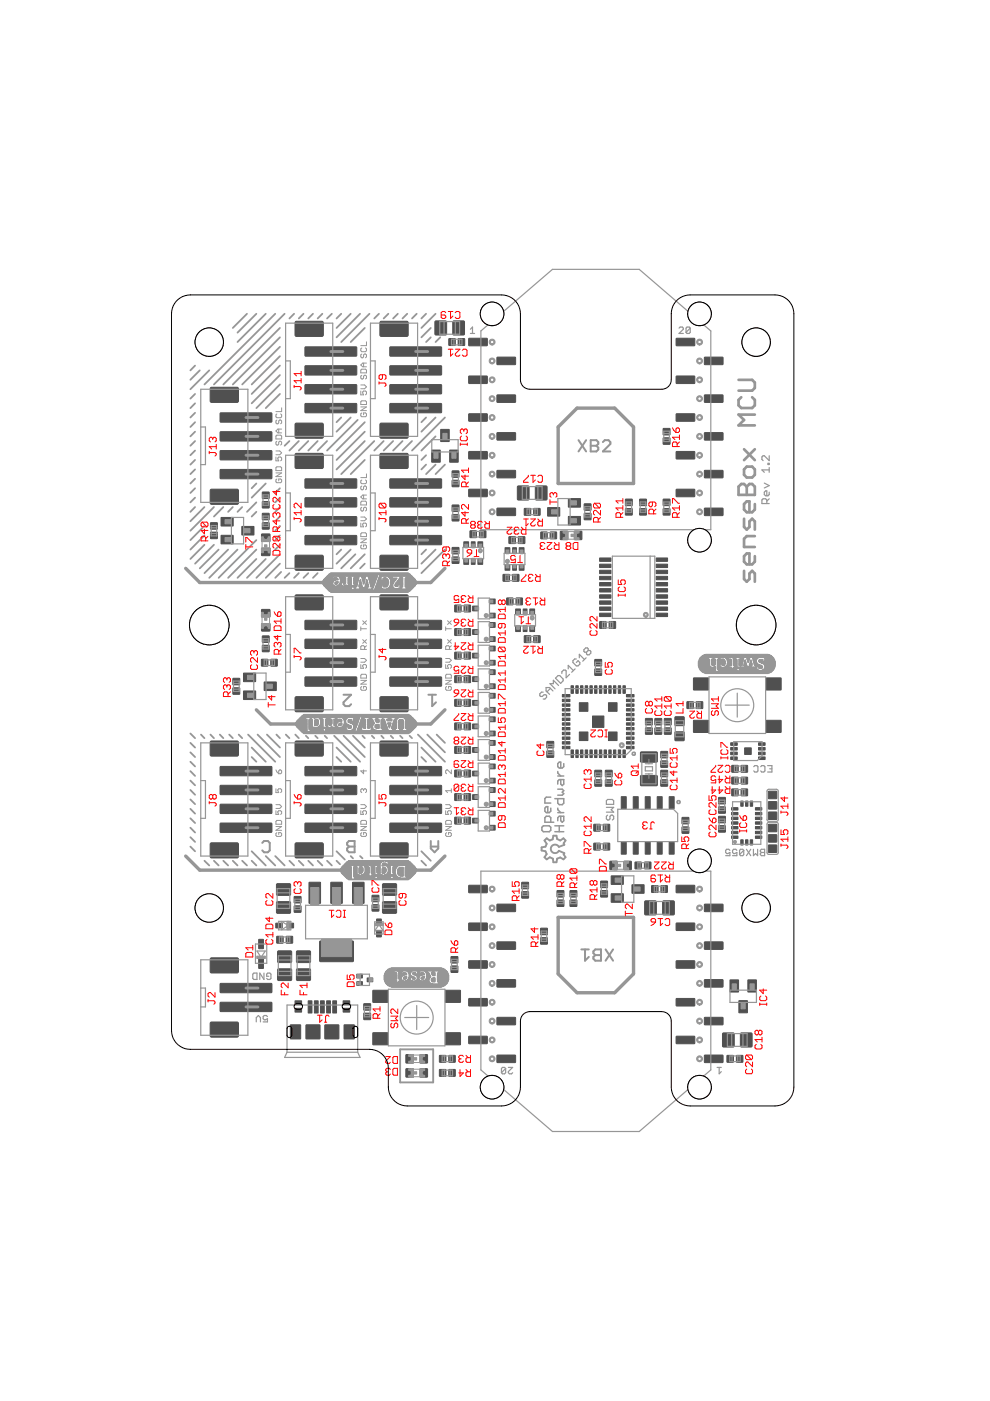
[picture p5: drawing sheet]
<svg xmlns="http://www.w3.org/2000/svg" width="210mm" height="297mm" viewBox="0 0 210 297" stroke-linecap="round" stroke-linejoin="round" font-family="sans-serif">
<g fill="#505050" stroke="#505050" stroke-width=".21">
<path d="M149.4 223.7h3.8l.1 .2v1.2l-.1 .2h-3.7l-.2-.2z" fill-rule="evenodd"/>
<path d="M143.4 219.7h3.8l.1 .1v1.3l-.1 .2h-3.7l-.2-.2z" fill-rule="evenodd"/>
<path d="M149.4 215.7h3.8l.1 .1v1.3l-.1 .2h-3.7l-.2-.2z" fill-rule="evenodd"/>
<path d="M143.4 211.7h3.8l.1 .1v1.3l-.1 .2h-3.7l-.2-.2z" fill-rule="evenodd"/>
<path d="M149.4 207.7h3.8l.1 .1v1.3l-.1 .2h-3.7l-.2-.2z" fill-rule="evenodd"/>
<path d="M143.4 203.7h3.8l.1 .1v1.3l-.1 .2h-3.7l-.2-.2z" fill-rule="evenodd"/>
<path d="M149.4 199.7h3.8l.1 .1v1.3l-.1 .2h-3.7l-.2-.2z" fill-rule="evenodd"/>
<path d="M143.4 195.7h3.8l.1 .1v1.3l-.1 .2h-3.7l-.2-.2z" fill-rule="evenodd"/>
<path d="M149.4 191.7h3.8l.1 .1v1.3l-.1 .2h-3.7l-.2-.2z" fill-rule="evenodd"/>
<path d="M143.4 187.7h3.8l.1 .1v1.3l-.1 .2h-3.7l-.2-.2z" fill-rule="evenodd"/>
<path d="M99.4 187.7h3.8l.1 .1v1.3l-.1 .2h-3.7l-.1-.2z" fill-rule="evenodd"/>
<path d="M105.4 191.7h3.8l.1 .1v1.3l-.1 .2h-3.7l-.2-.2z" fill-rule="evenodd"/>
<path d="M99.4 195.7h3.8l.1 .1v1.3l-.1 .2h-3.7l-.1-.2z" fill-rule="evenodd"/>
<path d="M105.4 199.7h3.8l.1 .1v1.3l-.1 .2h-3.7l-.2-.2z" fill-rule="evenodd"/>
<path d="M99.4 203.7h3.8l.1 .1v1.3l-.1 .2h-3.7l-.1-.2z" fill-rule="evenodd"/>
<path d="M105.4 207.7h3.8l.1 .1v1.3l-.1 .2h-3.7l-.2-.2z" fill-rule="evenodd"/>
<path d="M99.4 211.7h3.8l.1 .1v1.3l-.1 .2h-3.7l-.1-.2z" fill-rule="evenodd"/>
<path d="M105.4 215.7h3.8l.1 .1v1.3l-.1 .2h-3.7l-.2-.2z" fill-rule="evenodd"/>
<path d="M99.4 219.7h3.8l.1 .1v1.3l-.1 .2h-3.7l-.1-.2z" fill-rule="evenodd"/>
<path d="M105.4 223.7h3.8l.1 .2v1.2l-.1 .2h-3.7l-.2-.2z" fill-rule="evenodd"/>
<path d="M156.2 223.8h1.3v1.4h-1.3z" fill-rule="evenodd"/>
<path d="M154.2 223.8h1.3v1.4h-1.3z" fill-rule="evenodd"/>
<path d="M132.8 158.3l1.6-.1v.5h-1.5z" fill-rule="evenodd"/>
<path d="M132.8 157.3l1.6-.1v.5l-1.5 .1z" fill-rule="evenodd"/>
<path d="M132.8 156.3h1.6v.4l-1.5 .1z" fill-rule="evenodd"/>
<path d="M132.8 155.3h1.6v.4l-1.5 .1z" fill-rule="evenodd"/>
<path d="M132.8 154.3l1.6-.1v.5h-1.5z" fill-rule="evenodd"/>
<path d="M132.8 153.3l1.6-.1v.5l-1.5 .1z" fill-rule="evenodd"/>
<path d="M132.8 152.3h1.6v.4l-1.5 .1z" fill-rule="evenodd"/>
<path d="M132.8 151.3h1.6v.4l-1.5 .1z" fill-rule="evenodd"/>
<path d="M132.8 150.3l1.6-.1v.5h-1.5z" fill-rule="evenodd"/>
<path d="M132.8 149.3l1.6-.1v.5l-1.5 .1z" fill-rule="evenodd"/>
<path d="M132.8 148.3h1.6v.4l-1.5 .1z" fill-rule="evenodd"/>
<path d="M132.8 147.3h1.6v.4l-1.5 .1z" fill-rule="evenodd"/>
<path d="M132.1 145.4h.5l-.1 1.6h-.4z" fill-rule="evenodd"/>
<path d="M131.1 145.4h.5l-.1 1.6h-.4z" fill-rule="evenodd"/>
<path d="M130.1 145.4h.5l-.1 1.6h-.4z" fill-rule="evenodd"/>
<path d="M129.1 145.4h.5l-.1 1.6h-.4z" fill-rule="evenodd"/>
<path d="M128.1 145.4h.5l-.1 1.6h-.4z" fill-rule="evenodd"/>
<path d="M127.1 145.4h.5l-.1 1.6h-.4z" fill-rule="evenodd"/>
<path d="M126.1 145.4h.5l-.1 1.6h-.4z" fill-rule="evenodd"/>
<path d="M125.1 145.4h.5l-.1 1.6h-.4z" fill-rule="evenodd"/>
<path d="M124.1 145.4h.5l-.1 1.6h-.4z" fill-rule="evenodd"/>
<path d="M123.1 145.4h.5l-.1 1.6h-.4z" fill-rule="evenodd"/>
<path d="M122.1 145.4h.5l-.1 1.6h-.4z" fill-rule="evenodd"/>
<path d="M121.1 145.4h.5l-.1 1.6h-.4z" fill-rule="evenodd"/>
<path d="M119.2 147.3h1.6v.4l-1.5 .1z" fill-rule="evenodd"/>
<path d="M119.2 148.3h1.6v.4l-1.5 .1z" fill-rule="evenodd"/>
<path d="M119.2 149.3l1.6-.1v.5l-1.5 .1z" fill-rule="evenodd"/>
<path d="M119.2 150.3l1.6-.1v.5h-1.5z" fill-rule="evenodd"/>
<path d="M119.2 151.3h1.6v.4l-1.5 .1z" fill-rule="evenodd"/>
<path d="M119.2 152.3h1.6v.4l-1.5 .1z" fill-rule="evenodd"/>
<path d="M119.2 153.3l1.6-.1v.5l-1.5 .1z" fill-rule="evenodd"/>
<path d="M119.2 154.3l1.6-.1v.5h-1.5z" fill-rule="evenodd"/>
<path d="M119.2 155.3h1.6v.4l-1.5 .1z" fill-rule="evenodd"/>
<path d="M119.2 156.3h1.6v.4l-1.5 .1z" fill-rule="evenodd"/>
<path d="M119.2 157.3l1.6-.1v.5l-1.5 .1z" fill-rule="evenodd"/>
<path d="M119.2 158.3l1.6-.1v.5h-1.5z" fill-rule="evenodd"/>
<path d="M121.1 159l.5 .1-.1 1.5h-.4z" fill-rule="evenodd"/>
<path d="M122.1 159l.5 .1-.1 1.5h-.4z" fill-rule="evenodd"/>
<path d="M123.1 159l.5 .1-.1 1.5h-.4z" fill-rule="evenodd"/>
<path d="M124.1 159l.5 .1-.1 1.5h-.4z" fill-rule="evenodd"/>
<path d="M125.1 159l.5 .1-.1 1.5h-.4z" fill-rule="evenodd"/>
<path d="M126.1 159l.5 .1-.1 1.5h-.4z" fill-rule="evenodd"/>
<path d="M127.1 159l.5 .1-.1 1.5h-.4z" fill-rule="evenodd"/>
<path d="M128.1 159l.5 .1-.1 1.5h-.4z" fill-rule="evenodd"/>
<path d="M129.1 159l.5 .1-.1 1.5h-.4z" fill-rule="evenodd"/>
<path d="M130.1 159l.5 .1-.1 1.5h-.4z" fill-rule="evenodd"/>
<path d="M131.1 159l.5 .1-.1 1.5h-.4z" fill-rule="evenodd"/>
<path d="M132.1 159l.5 .1-.1 1.5h-.4z" fill-rule="evenodd"/>
<path d="M82.7 174.6l10.8-.1 .1 .2v1.6l-.1 .2h-10.7l-.2-.2z" fill-rule="evenodd"/>
<path d="M82.7 170.6l10.8-.1 .1 .2v1.6l-.1 .2h-10.7l-.2-.2z" fill-rule="evenodd"/>
<path d="M82.7 166.6l10.8-.1 .1 .2v1.6l-.1 .2h-10.7l-.2-.2z" fill-rule="evenodd"/>
<path d="M80.7 178.7h5.7l.2 .3-.1 2.7-.3 .2h-5.5l-.2-.3v-2.6z" fill-rule="evenodd"/>
<path d="M80.7 157.1h5.7l.2 .3-.1 2.8-.3 .1h-5.5l-.2-.3v-2.6z" fill-rule="evenodd"/>
<path d="M82.7 162.6l10.8-.1 .1 .2v1.6l-.1 .2h-10.7l-.2-.2z" fill-rule="evenodd"/>
<path d="M64.7 174.6l10.8-.1 .1 .2v1.6l-.1 .2h-10.7l-.2-.2z" fill-rule="evenodd"/>
<path d="M64.7 170.6l10.8-.1 .1 .2v1.6l-.1 .2h-10.7l-.2-.2z" fill-rule="evenodd"/>
<path d="M64.7 166.6l10.8-.1 .1 .2v1.6l-.1 .2h-10.7l-.2-.2z" fill-rule="evenodd"/>
<path d="M62.7 178.7h5.7l.2 .3-.1 2.7-.2 .2h-5.6l-.2-.3v-2.6z" fill-rule="evenodd"/>
<path d="M62.7 157.1h5.7l.2 .3-.1 2.8-.2 .1h-5.6l-.2-.3v-2.6z" fill-rule="evenodd"/>
<path d="M64.7 162.6l10.8-.1 .1 .2v1.6l-.1 .2h-10.7l-.2-.2z" fill-rule="evenodd"/>
<path d="M82.7 113.6l10.8-.1 .1 .2v1.6l-.1 .2h-10.7l-.2-.2z" fill-rule="evenodd"/>
<path d="M82.7 109.6l10.8-.1 .1 .2v1.6l-.1 .2h-10.7l-.2-.2z" fill-rule="evenodd"/>
<path d="M82.7 105.6l10.8-.1 .1 .2v1.6l-.1 .2h-10.7l-.2-.2z" fill-rule="evenodd"/>
<path d="M80.7 117.8h5.7l.2 .2-.1 2.8-.3 .1h-5.5l-.2-.3v-2.6z" fill-rule="evenodd"/>
<path d="M80.7 96.2h5.7l.2 .2-.1 2.8-.3 .1h-5.5l-.2-.3v-2.6z" fill-rule="evenodd"/>
<path d="M82.7 101.6l10.8-.1 .1 .2v1.6l-.1 .2h-10.7l-.2-.2z" fill-rule="evenodd"/>
<path d="M64.7 85.6l10.8-.1 .1 .2v1.6l-.1 .2h-10.7l-.2-.2z" fill-rule="evenodd"/>
<path d="M64.7 81.6l10.8-.1 .1 .2v1.6l-.1 .2h-10.7l-.2-.2z" fill-rule="evenodd"/>
<path d="M64.7 77.6l10.8-.1 .1 .2v1.6l-.1 .2h-10.7l-.2-.2z" fill-rule="evenodd"/>
<path d="M62.7 89.7h5.7l.2 .3-.1 2.8-.2 .1h-5.6l-.2-.3v-2.6z" fill-rule="evenodd"/>
<path d="M62.7 68.2h5.7l.2 .2-.1 2.8-.2 .1h-5.6l-.2-.3v-2.6z" fill-rule="evenodd"/>
<path d="M64.7 73.6l10.8-.1 .1 .2v1.6l-.1 .2h-10.7l-.2-.2z" fill-rule="evenodd"/>
<path d="M64.7 113.6l10.8-.1 .1 .2v1.6l-.1 .2h-10.7l-.2-.2z" fill-rule="evenodd"/>
<path d="M64.7 109.6l10.8-.1 .1 .2v1.6l-.1 .2h-10.7l-.2-.2z" fill-rule="evenodd"/>
<path d="M64.7 105.6l10.8-.1 .1 .2v1.6l-.1 .2h-10.7l-.2-.2z" fill-rule="evenodd"/>
<path d="M62.7 117.8h5.7l.2 .2-.1 2.8-.2 .1h-5.6l-.2-.3v-2.6z" fill-rule="evenodd"/>
<path d="M62.7 96.2h5.7l.2 .2-.1 2.8-.2 .1h-5.6l-.2-.3v-2.6z" fill-rule="evenodd"/>
<path d="M64.7 101.6l10.8-.1 .1 .2v1.6l-.1 .2h-10.7l-.2-.2z" fill-rule="evenodd"/>
<path d="M46.7 99.6l10.8-.1 .2 .2v1.6l-.2 .2h-10.7l-.1-.2z" fill-rule="evenodd"/>
<path d="M46.7 95.6l10.8-.1 .2 .2v1.6l-.2 .2h-10.7l-.1-.2z" fill-rule="evenodd"/>
<path d="M46.7 91.6l10.8-.1 .2 .2v1.6l-.2 .2h-10.7l-.1-.2z" fill-rule="evenodd"/>
<path d="M44.7 103.8h5.7l.2 .2-.1 2.8-.2 .1h-5.6l-.1-.3v-2.6z" fill-rule="evenodd"/>
<path d="M44.7 82.1h5.7l.2 .3-.1 2.8-.2 .1h-5.6l-.1-.3v-2.6z" fill-rule="evenodd"/>
<path d="M46.7 87.6l10.8-.1 .2 .2v1.6l-.2 .2h-10.7l-.1-.2z" fill-rule="evenodd"/>
<path d="M65.4 212.2h.7v2.6l-.8-.1z" fill-rule="evenodd"/>
<path d="M66.7 212.2h.8l-.1 2.6-.7-.1z" fill-rule="evenodd"/>
<path d="M68 212.2h.7v2.6l-.8-.1z" fill-rule="evenodd"/>
<path d="M69.3 212.2h.8l-.1 2.6-.7-.1z" fill-rule="evenodd"/>
<path d="M70.6 212.2h.8l-.1 2.6-.8-.1z" fill-rule="evenodd"/>
<path d="M68.9 217.3h2.9v2.9h-2.9z" fill-rule="evenodd"/>
<path d="M64.9 217.3h2.9v2.9h-2.9z" fill-rule="evenodd"/>
<path d="M73 217.3h2.1v3h-2.1z" fill-rule="evenodd"/>
<path d="M61.6 217.3h2.1v3h-2.1z" fill-rule="evenodd"/>
<path d="M82.7 143.6l10.8-.1 .1 .2v1.6l-.1 .2h-10.7l-.2-.2z" fill-rule="evenodd"/>
<path d="M82.7 139.6l10.8-.1 .1 .2v1.6l-.1 .2h-10.7l-.2-.2z" fill-rule="evenodd"/>
<path d="M82.7 135.6l10.8-.1 .1 .2v1.6l-.1 .2h-10.7l-.2-.2z" fill-rule="evenodd"/>
<path d="M80.7 147.7h5.7l.2 .3-.1 2.8-.3 .1h-5.5l-.2-.3v-2.6z" fill-rule="evenodd"/>
<path d="M80.7 126.2h5.7l.2 .2-.1 2.8-.3 .1h-5.5l-.2-.3v-2.6z" fill-rule="evenodd"/>
<path d="M82.7 131.6l10.8-.1 .1 .2v1.6l-.1 .2h-10.7l-.2-.2z" fill-rule="evenodd"/>
<path d="M64.7 143.6l10.8-.1 .1 .2v1.6l-.1 .2h-10.7l-.2-.2z" fill-rule="evenodd"/>
<path d="M64.7 139.6l10.8-.1 .1 .2v1.6l-.1 .2h-10.7l-.2-.2z" fill-rule="evenodd"/>
<path d="M64.7 135.6l10.8-.1 .1 .2v1.6l-.1 .2h-10.7l-.2-.2z" fill-rule="evenodd"/>
<path d="M62.7 147.7h5.7l.2 .3-.1 2.8-.2 .1h-5.6l-.2-.3v-2.6z" fill-rule="evenodd"/>
<path d="M62.7 126.2h5.7l.2 .2-.1 2.8-.2 .1h-5.6l-.2-.3v-2.6z" fill-rule="evenodd"/>
<path d="M64.7 131.6l10.8-.1 .1 .2v1.6l-.1 .2h-10.7l-.2-.2z" fill-rule="evenodd"/>
<path d="M79.1 210h3.1v2.5h-3.1z" fill-rule="evenodd"/>
<path d="M79.1 219h3.1v2.5h-3.1z" fill-rule="evenodd"/>
<path d="M94.5 219h3.1v2.5h-3.1z" fill-rule="evenodd"/>
<path d="M94.5 210h3.1v2.5h-3.1z" fill-rule="evenodd"/>
<path d="M136.8 178.6h1.1l-.1 2.5h-1z" fill-rule="evenodd"/>
<path d="M134.3 178.6h1v2.5h-1z" fill-rule="evenodd"/>
<path d="M131.7 178.6h1.1v2.5h-1.1z" fill-rule="evenodd"/>
<path d="M139.4 178.6h1v2.5h-1.1z" fill-rule="evenodd"/>
<path d="M141.9 178.6h1v2.5h-1z" fill-rule="evenodd"/>
<path d="M141.9 168.9l1 .1v2.4h-1z" fill-rule="evenodd"/>
<path d="M139.4 168.9l1 .1v2.4h-1.1z" fill-rule="evenodd"/>
<path d="M136.8 168.9l1.1 .1-.1 2.4h-1z" fill-rule="evenodd"/>
<path d="M134.3 168.9l1 .1v2.4h-1z" fill-rule="evenodd"/>
<path d="M131.7 168.9l1.1 .1v2.4h-1.1z" fill-rule="evenodd"/>
<path d="M135.8 159.5h3.5v2h-3.5z" fill-rule="evenodd"/>
<path d="M135.8 164.5h3.5v2h-3.5z" fill-rule="evenodd"/>
<path d="M139.1 130h2.4v.7h-2.3z" fill-rule="evenodd"/>
<path d="M139.1 128.7h2.4v.6l-2.3 .1z" fill-rule="evenodd"/>
<path d="M139.1 127.4h2.4v.6l-2.3 .1z" fill-rule="evenodd"/>
<path d="M139.1 126.1h2.4v.7h-2.3z" fill-rule="evenodd"/>
<path d="M139.1 124.8h2.4v.6l-2.3 .1z" fill-rule="evenodd"/>
<path d="M139.1 123.5h2.4v.7h-2.3z" fill-rule="evenodd"/>
<path d="M139.1 122.2h2.4v.6l-2.3 .1z" fill-rule="evenodd"/>
<path d="M139.1 120.9h2.4v.7h-2.3z" fill-rule="evenodd"/>
<path d="M139.1 119.6h2.4v.7h-2.3z" fill-rule="evenodd"/>
<path d="M139.1 118.3h2.4v.6l-2.3 .1z" fill-rule="evenodd"/>
<path d="M127.1 118.3h2.4v.6l-2.3 .1z" fill-rule="evenodd"/>
<path d="M127.1 119.6h2.4v.7h-2.3z" fill-rule="evenodd"/>
<path d="M127.1 120.9h2.4v.7h-2.3z" fill-rule="evenodd"/>
<path d="M127.1 122.2h2.4v.6l-2.3 .1z" fill-rule="evenodd"/>
<path d="M127.1 123.5h2.4v.7h-2.3z" fill-rule="evenodd"/>
<path d="M127.1 124.8h2.4v.6l-2.3 .1z" fill-rule="evenodd"/>
<path d="M127.1 126.1h2.4v.7h-2.3z" fill-rule="evenodd"/>
<path d="M127.1 127.4h2.4v.6l-2.3 .1z" fill-rule="evenodd"/>
<path d="M127.1 128.7h2.4v.6l-2.3 .1z" fill-rule="evenodd"/>
<path d="M127.1 130h2.4v.7h-2.3z" fill-rule="evenodd"/>
<path d="M140.1 165.4h1.4v1.3h-1.4z" fill-rule="evenodd"/>
<path d="M140.1 163.3h1.4v1.4h-1.4z" fill-rule="evenodd"/>
<path d="M140.1 161.4h1.4v1.3h-1.4z" fill-rule="evenodd"/>
<path d="M140.1 159.3h1.4v1.4h-1.4z" fill-rule="evenodd"/>
<path d="M101.3 114.9h1v1.1h-1z" fill-rule="evenodd"/>
<path d="M99.9 114.9h.8v1.1h-.8z" fill-rule="evenodd"/>
<path d="M98.4 114.9h.9v1.1h-.9z" fill-rule="evenodd"/>
<path d="M98.4 118.5h.9v1.1h-.9z" fill-rule="evenodd"/>
<path d="M99.9 118.5h.8v1.1h-.8z" fill-rule="evenodd"/>
<path d="M101.3 118.5h1v1.1h-1z" fill-rule="evenodd"/>
<path d="M101.7 112.6h1.3v1.4h-1.3z" fill-rule="evenodd"/>
<path d="M99.7 112.6h1.3v1.4h-1.3z" fill-rule="evenodd"/>
<path d="M95.9 101.9h1.4v1.3h-1.4z" fill-rule="evenodd"/>
<path d="M95.9 99.9h1.4v1.3h-1.4z" fill-rule="evenodd"/>
<path d="M95.9 118.1h1.4v1.3h-1.4z" fill-rule="evenodd"/>
<path d="M95.9 116.1h1.4v1.3h-1.4z" fill-rule="evenodd"/>
<path d="M95.9 107.1h1.4v1.3h-1.4z" fill-rule="evenodd"/>
<path d="M95.9 109.1h1.4v1.3h-1.4z" fill-rule="evenodd"/>
<path d="M51.3 111.6h2.5v1.8h-2.5z" fill-rule="evenodd"/>
<path d="M46.9 113.5h2.5v1.8h-2.5z" fill-rule="evenodd"/>
<path d="M46.9 109.7h2.5v1.8h-2.5z" fill-rule="evenodd"/>
<path d="M44.7 112.9h1.4v1.3h-1.4z" fill-rule="evenodd"/>
<path d="M44.7 110.8h1.4v1.4h-1.4z" fill-rule="evenodd"/>
<path d="M56 144.6h2.6v1.8h-2.6z" fill-rule="evenodd"/>
<path d="M51.6 146.5h2.6v1.8h-2.6z" fill-rule="evenodd"/>
<path d="M51.6 142.7h2.6v1.8h-2.6z" fill-rule="evenodd"/>
<path d="M49.4 145.9h1.4v1.3h-1.4z" fill-rule="evenodd"/>
<path d="M49.4 143.8h1.4v1.4h-1.4z" fill-rule="evenodd"/>
<path d="M107.1 119.7h1v1.2h-1z" fill-rule="evenodd"/>
<path d="M108.7 119.7h.8v1.2h-.8z" fill-rule="evenodd"/>
<path d="M110.1 119.7h1v1.2h-1z" fill-rule="evenodd"/>
<path d="M110.1 116.1h1v1.2h-1z" fill-rule="evenodd"/>
<path d="M108.7 116.1h.8v1.2h-.8z" fill-rule="evenodd"/>
<path d="M107.1 116.1h1v1.2h-1z" fill-rule="evenodd"/>
<path d="M129.2 131.8h1.3v1.4h-1.3z" fill-rule="evenodd"/>
<path d="M127.2 131.8h1.3v1.4h-1.3z" fill-rule="evenodd"/>
<path d="M157.2 162.3h1.3v1.4h-1.3z" fill-rule="evenodd"/>
<path d="M155.2 162.3h1.3v1.4h-1.3z" fill-rule="evenodd"/>
<path d="M77.1 212.8h1.5v1.3h-1.5z" fill-rule="evenodd"/>
<path d="M77.1 214.8h1.5v1.4h-1.5z" fill-rule="evenodd"/>
<path d="M62.9 205.5h2.9v2.3h-2.9z" fill-rule="evenodd"/>
<path d="M62.9 201.7h2.9v2.3h-2.9z" fill-rule="evenodd"/>
<path d="M58.7 198.5h1.3v1.4h-1.3z" fill-rule="evenodd"/>
<path d="M60.7 198.5h1.3v1.4h-1.3z" fill-rule="evenodd"/>
<path d="M75.7 206.6h1.1v.7h-1.1z" fill-rule="evenodd"/>
<path d="M75.7 208.1h1.1v.8h-1.1z" fill-rule="evenodd"/>
<path d="M77.9 207.4h1.1v.7h-1.1z" fill-rule="evenodd"/>
<path d="M58.5 195.8h1.3v.9h-1.3z" fill-rule="evenodd"/>
<path d="M60.9 195.8h1.3v.9h-1.3z" fill-rule="evenodd"/>
<path d="M74.8 187.1h2.4v4.4h-2.4z" fill-rule="evenodd"/>
<path d="M70.2 187.1h2.3v4.4h-2.3z" fill-rule="evenodd"/>
<path d="M65.5 187.1h2.4v4.4h-2.4z" fill-rule="evenodd"/>
<path d="M67.8 199.6h7.1v4.2h-7.1z" fill-rule="evenodd"/>
<path d="M62.4 190.1h1.4v1.3h-1.4z" fill-rule="evenodd"/>
<path d="M62.4 192.1h1.4v1.3h-1.4z" fill-rule="evenodd"/>
<path d="M78.9 189.8h1.4v1.4h-1.4z" fill-rule="evenodd"/>
<path d="M78.9 191.8h1.4v1.3h-1.4z" fill-rule="evenodd"/>
<path d="M116.1 107.6h2.6v1.8h-2.6z" fill-rule="evenodd"/>
<path d="M120.5 105.7h2.6v1.8h-2.6z" fill-rule="evenodd"/>
<path d="M120.5 109.5h2.6v1.8h-2.6z" fill-rule="evenodd"/>
<path d="M123.9 106.8h1.4v1.4h-1.4z" fill-rule="evenodd"/>
<path d="M123.9 108.9h1.4v1.3h-1.4z" fill-rule="evenodd"/>
<path d="M157 219.1h2.4v2.8h-2.4z" fill-rule="evenodd"/>
<path d="M153.3 219.1h2.3v2.8h-2.3z" fill-rule="evenodd"/>
<path d="M140.6 191.1h2.3v2.8h-2.3z" fill-rule="evenodd"/>
<path d="M136.7 191.1h2.4v2.8h-2.4z" fill-rule="evenodd"/>
<path d="M99.4 71.8l3.8-.1 .1 .2v1.3l-.1 .1h-3.7l-.1-.1z" fill-rule="evenodd"/>
<path d="M105.4 75.8l3.8-.1 .1 .2v1.3l-.1 .1h-3.7l-.2-.1z" fill-rule="evenodd"/>
<path d="M99.4 79.8l3.8-.1 .1 .2v1.3l-.1 .1h-3.7l-.1-.1z" fill-rule="evenodd"/>
<path d="M105.4 83.8l3.8-.1 .1 .2v1.3l-.1 .1h-3.7l-.2-.1z" fill-rule="evenodd"/>
<path d="M99.4 87.8l3.8-.1 .1 .2v1.3l-.1 .1h-3.7l-.1-.1z" fill-rule="evenodd"/>
<path d="M105.4 91.8l3.8-.1 .1 .2v1.3l-.1 .1h-3.7l-.2-.1z" fill-rule="evenodd"/>
<path d="M99.4 95.8l3.8-.1 .1 .2v1.3l-.1 .1h-3.7l-.1-.1z" fill-rule="evenodd"/>
<path d="M105.4 99.8l3.8-.1 .1 .2v1.3l-.1 .1h-3.7l-.2-.1z" fill-rule="evenodd"/>
<path d="M99.4 103.8l3.8-.1 .1 .2v1.3l-.1 .1h-3.7l-.1-.1z" fill-rule="evenodd"/>
<path d="M105.4 107.8l3.8-.1 .1 .2v1.3l-.1 .1h-3.7l-.2-.1z" fill-rule="evenodd"/>
<path d="M149.4 107.8l3.8-.1 .1 .2v1.3l-.1 .1h-3.7l-.2-.1z" fill-rule="evenodd"/>
<path d="M143.4 103.8l3.8-.1 .1 .2v1.3l-.1 .1h-3.7l-.2-.1z" fill-rule="evenodd"/>
<path d="M149.4 99.8l3.8-.1 .1 .2v1.3l-.1 .1h-3.7l-.2-.1z" fill-rule="evenodd"/>
<path d="M143.4 95.8l3.8-.1 .1 .2v1.3l-.1 .1h-3.7l-.2-.1z" fill-rule="evenodd"/>
<path d="M149.4 91.8l3.8-.1 .1 .2v1.3l-.1 .1h-3.7l-.2-.1z" fill-rule="evenodd"/>
<path d="M143.4 87.8l3.8-.1 .1 .2v1.3l-.1 .1h-3.7l-.2-.1z" fill-rule="evenodd"/>
<path d="M149.4 83.8l3.8-.1 .1 .2v1.3l-.1 .1h-3.7l-.2-.1z" fill-rule="evenodd"/>
<path d="M143.4 79.8l3.8-.1 .1 .2v1.3l-.1 .1h-3.7l-.2-.1z" fill-rule="evenodd"/>
<path d="M149.4 75.8l3.8-.1 .1 .2v1.3l-.1 .1h-3.7l-.2-.1z" fill-rule="evenodd"/>
<path d="M143.4 71.8l3.8-.1 .1 .2v1.3l-.1 .1h-3.7l-.2-.1z" fill-rule="evenodd"/>
<path d="M95.2 71.8h1.3v1.4h-1.3z" fill-rule="evenodd"/>
<path d="M97.2 71.8h1.3v1.4h-1.3z" fill-rule="evenodd"/>
<path d="M92.3 68.1h2.3v2.9h-2.3z" fill-rule="evenodd"/>
<path d="M96.1 68.1h2.3v2.9h-2.3z" fill-rule="evenodd"/>
<path d="M109.8 103.1h2.3v2.9h-2.3z" fill-rule="evenodd"/>
<path d="M113.6 103.1h2.3v2.9h-2.3z" fill-rule="evenodd"/>
<path d="M134 187.6h2.5v1.8h-2.5z" fill-rule="evenodd"/>
<path d="M129.6 189.5h2.5v1.8h-2.5z" fill-rule="evenodd"/>
<path d="M129.6 185.7h2.5v1.8h-2.5z" fill-rule="evenodd"/>
<path d="M127.4 188.8h1.4v1.4h-1.4z" fill-rule="evenodd"/>
<path d="M127.4 186.8h1.4v1.4h-1.4z" fill-rule="evenodd"/>
<path d="M120.9 188.8h1.4v1.4h-1.4z" fill-rule="evenodd"/>
<path d="M120.9 190.8h1.4v1.4h-1.4z" fill-rule="evenodd"/>
<path d="M118.1 188.8h1.4v1.4h-1.4z" fill-rule="evenodd"/>
<path d="M118.1 190.8h1.4v1.4h-1.4z" fill-rule="evenodd"/>
<path d="M110.6 189.1h1.4v1.3h-1.4z" fill-rule="evenodd"/>
<path d="M110.6 187.1h1.4v1.3h-1.4z" fill-rule="evenodd"/>
<path d="M140.6 105.9h1.4v1.3h-1.4z" fill-rule="evenodd"/>
<path d="M140.6 107.9h1.4v1.3h-1.4z" fill-rule="evenodd"/>
<path d="M135.6 107.9h1.4v1.3h-1.4z" fill-rule="evenodd"/>
<path d="M135.6 105.9h1.4v1.3h-1.4z" fill-rule="evenodd"/>
<path d="M132.6 107.9h1.4v1.3h-1.4z" fill-rule="evenodd"/>
<path d="M132.6 105.9h1.4v1.3h-1.4z" fill-rule="evenodd"/>
<path d="M86.1 223.6h1.5v1.8h-1.5z" fill-rule="evenodd"/>
<path d="M89.1 223.6h1.5v1.8h-1.5z" fill-rule="evenodd"/>
<path d="M86.1 226.6h1.5v1.7h-1.5z" fill-rule="evenodd"/>
<path d="M89.1 226.6h1.5v1.7h-1.5z" fill-rule="evenodd"/>
<path d="M95.2 223.8h1.3v1.4h-1.3z" fill-rule="evenodd"/>
<path d="M93.2 223.8h1.3v1.4h-1.3z" fill-rule="evenodd"/>
<path d="M126.1 165.4h1.4v1.3h-1.4z" fill-rule="evenodd"/>
<path d="M126.1 163.3h1.4v1.4h-1.4z" fill-rule="evenodd"/>
<path d="M138.9 154.3h1.4v1.4h-1.4z" fill-rule="evenodd"/>
<path d="M138.9 152.4h1.4v1.3h-1.4z" fill-rule="evenodd"/>
<path d="M136.9 154.3h1.4v1.4h-1.4z" fill-rule="evenodd"/>
<path d="M136.9 152.4h1.4v1.3h-1.4z" fill-rule="evenodd"/>
<path d="M127.9 174.8h1.3v1.4h-1.3z" fill-rule="evenodd"/>
<path d="M125.9 174.8h1.3v1.4h-1.3z" fill-rule="evenodd"/>
<path d="M125.9 178.8h1.3v1.4h-1.3z" fill-rule="evenodd"/>
<path d="M127.9 178.8h1.3v1.4h-1.3z" fill-rule="evenodd"/>
<path d="M95.6 202.8h1.5v1.4h-1.5z" fill-rule="evenodd"/>
<path d="M95.6 204.8h1.5v1.3h-1.5z" fill-rule="evenodd"/>
<path d="M108.7 121.8h1.3v1.4h-1.3z" fill-rule="evenodd"/>
<path d="M106.7 121.8h1.3v1.4h-1.3z" fill-rule="evenodd"/>
<path d="M107.9 113.8h1.3v1.4h-1.3z" fill-rule="evenodd"/>
<path d="M109.9 113.8h1.4v1.4h-1.4z" fill-rule="evenodd"/>
<path d="M129.3 182.6h1.5v1.8h-1.5z" fill-rule="evenodd"/>
<path d="M132.3 182.6h1.5v1.8h-1.5z" fill-rule="evenodd"/>
<path d="M134.7 182.8h1.3v1.4h-1.3z" fill-rule="evenodd"/>
<path d="M136.7 182.8h1.3v1.4h-1.3z" fill-rule="evenodd"/>
<path d="M121.8 112.7h1.5v1.7h-1.5z" fill-rule="evenodd"/>
<path d="M118.8 112.7h1.5v1.7h-1.5z" fill-rule="evenodd"/>
<path d="M116.7 112.8h1.3v1.4h-1.3z" fill-rule="evenodd"/>
<path d="M114.7 112.8h1.3v1.4h-1.3z" fill-rule="evenodd"/>
<path d="M55.5 116.3h1.7v1.5h-1.7z" fill-rule="evenodd"/>
<path d="M55.5 113.2h1.7v1.6h-1.7z" fill-rule="evenodd"/>
<path d="M55.6 110.8h1.4v1.4h-1.4z" fill-rule="evenodd"/>
<path d="M55.6 108.9h1.4v1.3h-1.4z" fill-rule="evenodd"/>
<path d="M55.5 129.2h1.7v1.6h-1.7z" fill-rule="evenodd"/>
<path d="M55.5 132.3h1.7v1.5h-1.7z" fill-rule="evenodd"/>
<path d="M55.6 134.9h1.4v1.3h-1.4z" fill-rule="evenodd"/>
<path d="M55.6 136.8h1.4v1.4h-1.4z" fill-rule="evenodd"/>
<path d="M144.6 173.3h1.4v1.3h-1.4z" fill-rule="evenodd"/>
<path d="M144.6 175.3h1.4v1.4h-1.4z" fill-rule="evenodd"/>
<path d="M128.4 165.4h1.4v1.3h-1.4z" fill-rule="evenodd"/>
<path d="M128.4 163.3h1.4v1.4h-1.4z" fill-rule="evenodd"/>
<path d="M126.1 141.9h1.4v1.3h-1.4z" fill-rule="evenodd"/>
<path d="M126.1 139.8h1.4v1.4h-1.4z" fill-rule="evenodd"/>
<path d="M116 157.2h1.4v1.3h-1.4z" fill-rule="evenodd"/>
<path d="M116 159.2h1.4v1.4h-1.4z" fill-rule="evenodd"/>
<path d="M157.1 169.9h.4v1h-.4z" fill-rule="evenodd"/>
<path d="M158.1 169.9h.5v1h-.5z" fill-rule="evenodd"/>
<path d="M159.1 169.9h.5v1h-.5z" fill-rule="evenodd"/>
<path d="M157.1 178.1h.4v1h-.4z" fill-rule="evenodd"/>
<path d="M158.1 178.1h.5v1h-.5z" fill-rule="evenodd"/>
<path d="M159.1 178.1h.5v1h-.5z" fill-rule="evenodd"/>
<path d="M155.1 171.3l1.3-.1 .1 .5h-1.3z" fill-rule="evenodd"/>
<path d="M155.1 172.3h1.3l.1 .4-1.3 .1z" fill-rule="evenodd"/>
<path d="M155.1 173.3l1.3-.1 .1 .5-1.3 .1z" fill-rule="evenodd"/>
<path d="M155.1 174.3l1.3-.1 .1 .5-1.3 .1z" fill-rule="evenodd"/>
<path d="M155.1 175.3l1.3-.1 .1 .5h-1.3z" fill-rule="evenodd"/>
<path d="M155.1 176.3h1.3l.1 .4-1.3 .1z" fill-rule="evenodd"/>
<path d="M155.1 177.3l1.3-.1 .1 .5-1.3 .1z" fill-rule="evenodd"/>
<path d="M160.2 171.3l1.3-.1v.5h-1.3z" fill-rule="evenodd"/>
<path d="M160.2 172.3h1.3v.4l-1.3 .1z" fill-rule="evenodd"/>
<path d="M160.2 173.3l1.3-.1v.5l-1.3 .1z" fill-rule="evenodd"/>
<path d="M160.2 174.3l1.3-.1v.5l-1.3 .1z" fill-rule="evenodd"/>
<path d="M160.2 175.3l1.3-.1v.5h-1.3z" fill-rule="evenodd"/>
<path d="M160.2 176.3h1.3v.4l-1.3 .1z" fill-rule="evenodd"/>
<path d="M160.2 177.3l1.3-.1v.5l-1.3 .1z" fill-rule="evenodd"/>
<path d="M152.4 173.1h1.4v1.3h-1.4z" fill-rule="evenodd"/>
<path d="M152.4 175.1h1.4v1.3h-1.4z" fill-rule="evenodd"/>
<path d="M152.4 171.1h1.4v1.3h-1.4z" fill-rule="evenodd"/>
<path d="M152.4 169.1h1.4v1.3h-1.4z" fill-rule="evenodd"/>
<path d="M157.2 167.3h1.3v1.4h-1.3z" fill-rule="evenodd"/>
<path d="M155.2 167.3h1.3v1.4h-1.3z" fill-rule="evenodd"/>
<path d="M157.2 164.8h1.3v1.4h-1.3z" fill-rule="evenodd"/>
<path d="M155.2 164.8h1.3v1.4h-1.3z" fill-rule="evenodd"/>
<path d="M58.7 187.4h2.8v2.4h-2.8z" fill-rule="evenodd"/>
<path d="M58.7 191.2h2.8v2.4h-2.8z" fill-rule="evenodd"/>
<path d="M81.2 187.4h2.8v2.4h-2.8z" fill-rule="evenodd"/>
<path d="M81.2 191.2h2.8v2.4h-2.8z" fill-rule="evenodd"/>
<path d="M98.4 168.3h1.3v1.4h-1.3z" fill-rule="evenodd"/>
<path d="M96.4 168.3h1.3v1.4h-1.3z" fill-rule="evenodd"/>
<path d="M98.4 173.3h1.3v1.4h-1.3z" fill-rule="evenodd"/>
<path d="M96.4 173.3h1.3v1.4h-1.3z" fill-rule="evenodd"/>
<path d="M98.4 158.3h1.3v1.4h-1.3z" fill-rule="evenodd"/>
<path d="M96.4 158.3h1.3v1.4h-1.3z" fill-rule="evenodd"/>
<path d="M98.4 163.3h1.3v1.4h-1.3z" fill-rule="evenodd"/>
<path d="M96.4 163.3h1.3v1.4h-1.3z" fill-rule="evenodd"/>
<path d="M103.8 175h1.2v1h-1.2z" fill-rule="evenodd"/>
<path d="M103.8 172h1.2v1h-1.2z" fill-rule="evenodd"/>
<path d="M100.2 173.5h1.2v1h-1.2z" fill-rule="evenodd"/>
<path d="M113.2 134.8h1.3v1.4h-1.3z" fill-rule="evenodd"/>
<path d="M111.2 134.8h1.3v1.4h-1.3z" fill-rule="evenodd"/>
<path d="M109.4 126.8h1.3v1.4h-1.3z" fill-rule="evenodd"/>
<path d="M107.4 126.8h1.4v1.4h-1.4z" fill-rule="evenodd"/>
<path d="M112.3 129.1h1v1.2h-1z" fill-rule="evenodd"/>
<path d="M110.9 129.1h.8v1.2h-.8z" fill-rule="evenodd"/>
<path d="M109.3 129.1h1v1.2h-1z" fill-rule="evenodd"/>
<path d="M109.3 132.7h1v1.2h-1z" fill-rule="evenodd"/>
<path d="M110.9 132.7h.8v1.2h-.8z" fill-rule="evenodd"/>
<path d="M112.3 132.7h1v1.2h-1z" fill-rule="evenodd"/>
<path d="M140.6 90.9h1.4v1.3h-1.4z" fill-rule="evenodd"/>
<path d="M140.6 92.9h1.4v1.3h-1.4z" fill-rule="evenodd"/>
<path d="M114.6 196.8h1.4v1.3h-1.4z" fill-rule="evenodd"/>
<path d="M114.6 198.8h1.4v1.4h-1.4z" fill-rule="evenodd"/>
<path d="M156.7 212.2h1.7v2.5h-1.7z" fill-rule="evenodd"/>
<path d="M154.8 207.8h1.8v2.5h-1.8z" fill-rule="evenodd"/>
<path d="M158.6 207.8h1.8v2.5h-1.8z" fill-rule="evenodd"/>
<path d="M93.5 91.1h1.7v2.5h-1.7z" fill-rule="evenodd"/>
<path d="M95.4 95.4h1.7v2.6h-1.7z" fill-rule="evenodd"/>
<path d="M91.6 95.4h1.7v2.6h-1.7z" fill-rule="evenodd"/>
<path d="M46.7 212.6l10.8-.1 .2 .2v1.6l-.2 .2h-10.7l-.1-.2z" fill-rule="evenodd"/>
<path d="M46.7 208.5h10.8l.2 .2v1.6l-.2 .2h-10.7l-.1-.2z" fill-rule="evenodd"/>
<path d="M44.7 216.7h5.7l.2 .3-.1 2.7-.2 .2h-5.6l-.1-.3v-2.6z" fill-rule="evenodd"/>
<path d="M44.7 203.1h5.7l.2 .3-.1 2.7-.2 .2-5.6-.1-.1-.2v-2.6z" fill-rule="evenodd"/>
<path d="M95.2 226.8h1.3v1.4h-1.3z" fill-rule="evenodd"/>
<path d="M93.2 226.8h1.3v1.4h-1.3z" fill-rule="evenodd"/>
<path d="M82.7 85.6l10.8-.1 .1 .2v1.6l-.1 .2h-10.7l-.2-.2z" fill-rule="evenodd"/>
<path d="M82.7 81.6l10.8-.1 .1 .2v1.6l-.1 .2h-10.7l-.2-.2z" fill-rule="evenodd"/>
<path d="M82.7 77.6l10.8-.1 .1 .2v1.6l-.1 .2h-10.7l-.2-.2z" fill-rule="evenodd"/>
<path d="M80.7 89.7h5.7l.2 .3-.1 2.8-.3 .1h-5.5l-.2-.3v-2.6z" fill-rule="evenodd"/>
<path d="M80.7 68.2h5.7l.2 .2-.1 2.8-.3 .1h-5.5l-.2-.3v-2.6z" fill-rule="evenodd"/>
<path d="M82.7 73.6l10.8-.1 .1 .2v1.6l-.1 .2h-10.7l-.2-.2z" fill-rule="evenodd"/>
<path d="M98.4 148.3h1.3v1.4h-1.3z" fill-rule="evenodd"/>
<path d="M96.4 148.3h1.3v1.4h-1.3z" fill-rule="evenodd"/>
<path d="M98.4 153.3h1.3v1.4h-1.3z" fill-rule="evenodd"/>
<path d="M96.4 153.3h1.3v1.4h-1.3z" fill-rule="evenodd"/>
<path d="M103.8 170h1.2v1h-1.2z" fill-rule="evenodd"/>
<path d="M103.8 167h1.2v1h-1.2z" fill-rule="evenodd"/>
<path d="M100.2 168.5h1.2v1h-1.2z" fill-rule="evenodd"/>
<path d="M103.8 160h1.2v1h-1.2z" fill-rule="evenodd"/>
<path d="M103.8 157h1.2v1h-1.2z" fill-rule="evenodd"/>
<path d="M100.2 158.5h1.2v1h-1.2z" fill-rule="evenodd"/>
<path d="M103.8 165h1.2v1h-1.2z" fill-rule="evenodd"/>
<path d="M103.8 162h1.2v1h-1.2z" fill-rule="evenodd"/>
<path d="M100.2 163.5h1.2v1h-1.2z" fill-rule="evenodd"/>
<path d="M103.8 150h1.2v1h-1.2z" fill-rule="evenodd"/>
<path d="M103.8 147h1.2v1h-1.2z" fill-rule="evenodd"/>
<path d="M100.2 148.5h1.2v1h-1.2z" fill-rule="evenodd"/>
<path d="M103.8 155h1.2v1h-1.2z" fill-rule="evenodd"/>
<path d="M103.8 152h1.2v1h-1.2z" fill-rule="evenodd"/>
<path d="M100.2 153.5h1.2v1h-1.2z" fill-rule="evenodd"/>
<path d="M162.9 174.8h1.8v1.5h-1.8z" fill-rule="evenodd"/>
<path d="M162.9 177h1.8v1.5h-1.8z" fill-rule="evenodd"/>
<path d="M162.9 179.2h1.8v1.5h-1.8z" fill-rule="evenodd"/>
<path d="M162.9 167.8h1.8v1.5h-1.8z" fill-rule="evenodd"/>
<path d="M162.9 170h1.8v1.5h-1.8z" fill-rule="evenodd"/>
<path d="M162.9 172.2h1.8v1.5h-1.8z" fill-rule="evenodd"/>
<path d="M55.6 104.4h1.4v1.3h-1.4z" fill-rule="evenodd"/>
<path d="M55.6 106.4h1.4v1.3h-1.4z" fill-rule="evenodd"/>
<path d="M57.4 139.8h1.4v1.4h-1.4z" fill-rule="evenodd"/>
<path d="M55.5 139.8h1.3v1.4h-1.3z" fill-rule="evenodd"/>
<path d="M98.4 138.3h1.3v1.4h-1.3z" fill-rule="evenodd"/>
<path d="M96.4 138.3h1.3v1.4h-1.3z" fill-rule="evenodd"/>
<path d="M98.4 143.3h1.3v1.4h-1.3z" fill-rule="evenodd"/>
<path d="M96.4 143.3h1.3v1.4h-1.3z" fill-rule="evenodd"/>
<path d="M103.8 140h1.2v1h-1.2z" fill-rule="evenodd"/>
<path d="M103.8 137h1.2v1h-1.2z" fill-rule="evenodd"/>
<path d="M100.2 138.5h1.2v1h-1.2z" fill-rule="evenodd"/>
<path d="M103.8 145h1.2v1h-1.2z" fill-rule="evenodd"/>
<path d="M103.8 142h1.2v1h-1.2z" fill-rule="evenodd"/>
<path d="M100.2 143.5h1.2v1h-1.2z" fill-rule="evenodd"/>
<path d="M98.4 128.3h1.3v1.4h-1.3z" fill-rule="evenodd"/>
<path d="M96.4 128.3h1.3v1.4h-1.3z" fill-rule="evenodd"/>
<path d="M98.4 133.3h1.3v1.4h-1.3z" fill-rule="evenodd"/>
<path d="M96.4 133.3h1.3v1.4h-1.3z" fill-rule="evenodd"/>
<path d="M103.8 130h1.2v1h-1.2z" fill-rule="evenodd"/>
<path d="M103.8 127h1.2v1h-1.2z" fill-rule="evenodd"/>
<path d="M100.2 128.5h1.2v1h-1.2z" fill-rule="evenodd"/>
<path d="M103.8 135h1.2v1h-1.2z" fill-rule="evenodd"/>
<path d="M103.8 132h1.2v1h-1.2z" fill-rule="evenodd"/>
<path d="M100.2 133.5h1.2v1h-1.2z" fill-rule="evenodd"/>
<path d="M79.9 197.3h.9v1.3h-.9z" fill-rule="evenodd"/>
<path d="M79.9 194.9h.9v1.3h-.9z" fill-rule="evenodd"/>
<path d="M147.1 143.8h3.1v2.5h-3.1z" fill-rule="evenodd"/>
<path d="M147.1 152.8h3.1v2.5h-3.1z" fill-rule="evenodd"/>
<path d="M162.4 152.8h3.2v2.5h-3.2z" fill-rule="evenodd"/>
<path d="M162.4 143.8h3.2v2.5h-3.2z" fill-rule="evenodd"/>
<path d="M145.7 148.8h1.3v1.4h-1.3z" fill-rule="evenodd"/>
<path d="M147.7 148.8h1.3v1.4h-1.3z" fill-rule="evenodd"/>
<path d="M138.2 187.8h1.3v1.4h-1.3z" fill-rule="evenodd"/>
<path d="M140.2 187.8h1.3v1.4h-1.3z" fill-rule="evenodd"/>
<path d="M113.2 107.8h1.3v1.4h-1.3z" fill-rule="evenodd"/>
<path d="M111.2 107.8h1.3v1.4h-1.3z" fill-rule="evenodd"/>
<path d="M143.1 155.2h1.9v1.8h-1.9z" fill-rule="evenodd"/>
<path d="M143.1 152h1.9v1.8h-1.9z" fill-rule="evenodd"/>
<path d="M140.9 154.3h1.4v1.4h-1.4z" fill-rule="evenodd"/>
<path d="M140.9 152.4h1.4v1.3h-1.4z" fill-rule="evenodd"/>
<path d="M58.9 205.5h2.9v2.3h-2.9z" fill-rule="evenodd"/>
<path d="M58.9 201.7h2.9v2.3h-2.9z" fill-rule="evenodd"/>
<path d="M54.9 203.4h.9v1.9h-.9z" fill-rule="evenodd"/>
<path d="M54.9 199.2h.9v1.9h-.9z" fill-rule="evenodd"/>
<path d="M46.7 174.6l10.8-.1 .2 .2v1.6l-.2 .2h-10.7l-.1-.2z" fill-rule="evenodd"/>
<path d="M46.7 170.6l10.8-.1 .2 .2v1.6l-.2 .2h-10.7l-.1-.2z" fill-rule="evenodd"/>
<path d="M46.7 166.6l10.8-.1 .2 .2v1.6l-.2 .2h-10.7l-.1-.2z" fill-rule="evenodd"/>
<path d="M44.7 178.7h5.7l.2 .3-.1 2.7-.2 .2h-5.6l-.1-.3v-2.6z" fill-rule="evenodd"/>
<path d="M44.7 157.1h5.7l.2 .3-.1 2.8-.2 .1h-5.6l-.1-.3v-2.6z" fill-rule="evenodd"/>
<path d="M46.7 162.6l10.8-.1 .2 .2v1.6l-.2 .2h-10.7l-.1-.2z" fill-rule="evenodd"/>
<path d="M160.8 160.5h1.4v.5h-1.3z" fill-rule="evenodd"/>
<path d="M160.8 159.5h1.4v.5h-1.3z" fill-rule="evenodd"/>
<path d="M160.8 158.5h1.4v.5h-1.3z" fill-rule="evenodd"/>
<path d="M160.8 157.5h1.4v.5h-1.3z" fill-rule="evenodd"/>
<path d="M154.9 157.5h1.4v.5h-1.3z" fill-rule="evenodd"/>
<path d="M154.9 158.5h1.4v.5h-1.3z" fill-rule="evenodd"/>
<path d="M154.9 159.5h1.4v.5h-1.3z" fill-rule="evenodd"/>
<path d="M154.9 160.5h1.4v.5h-1.3z" fill-rule="evenodd"/>
</g>
<g fill="#505050" stroke="#505050" stroke-width=".21">
<path d="M129 155.2h1.8v1.8h-1.8z"/>
<path d="M122.8 155.2h1.9v1.8h-1.9z"/>
<path d="M122.8 149h1.9v1.8h-1.9z"/>
<path d="M129 149h1.8v1.8h-1.8z"/>
<path d="M125.6 151.8h2.4v2.4h-2.4z"/>
<path d="M72.7 212.2h1.4v.8h-1.4z"/>
<path d="M62.5 212.2h1.4v.8h-1.4z"/>
<path d="M72.7 213.8h1.4v.8h-1.4z"/>
<path d="M62.5 213.8h1.4v.8h-1.4z"/>
<path d="M157.9 158.6h1.4v1.4h-1.4z"/>
</g>
<g fill="none" stroke="#969696" stroke-width=".32">
<path d="M134.1 159.7l.4-.2 .2 .5-.5 .1zM115.2 175.1h1.3l.3 .3v.6l-.3 .3h-1.3l-.3-.3v-.6zM116.8 171.3v.7l-.3 .3h-.7l-.3-.3v-.7l.3-.3h.3v1.3M116.8 174.3v-.9l-.3-.3h-.7l-.3 .3v.9h1.9M116.8 169h-1l-.3 .3v1h1.3M117.6 176.3h1.9M117.6 175.1h1.9M117.6 169.3h1.9v1l-.3 .3h-.6l-.3-.3v-1M118.3 172.3h1.2M118.3 163.6v.3l.6 .6M118.3 171.3v.4l.6 .6M118.3 167.3h.9l.3 .3-.3 .4 .3 .3-.3 .3h-.9"/>
<path d="M118.3 164.5h1.2M118.6 175.1v1.2M118.9 173.1v.9l.3 .3 .3-.3v-.9h-.9l-.3 .3v.6M118.9 165.3v.9l.3 .4 .3-.4v-.9h-.9l-.3 .3v.6M119.5 161.9v.6l-.3 .3h-.6l-.3-.3v-.6l.3-.3h.3v1.2M143.6 169.9l.4-.1 .2 .4-.5 .1z"/>
</g>
<g fill="none" stroke="#969696" stroke-width=".57">
<path d="M156.6 80.5h2.9l.5 .6v1.2l-.5 .5h-2.9M157.2 84.2l-.6 .6v1.1l.6 .6h2.3l.5-.6v-1.1l-.5-.6M157.8 95.2l2.2 2.4M158.3 98.9h1.2l.5 .6v1.2l-.5 .5h-1.2l-.5-.5v-1.2zM160 95.2l-2.2 2.4M160 87.9h-3.4l1.2 1.1-1.2 1.2h3.4M156.6 103.2l.6-.6h.6l.5 .6 .6-.6h.6l.5 .6v1.7h-3.4zM157.8 110v1.7l.5 .6 .6-.6v-1.1l.6-.6 .5 .6v1.7M158.3 103.2v1.7M160 106.9v1.1l-.5 .6h-1.2l-.5-.6v-1.1l.5-.6h.6v2.3M160 117.9v1.2l-.5 .6h-1.2l-.5-.6v-1.2l.5-.6h.6v2.4M160 113.7h-1.7l-.5 .5v1.8h2.2"/>
<path d="M157.8 121v1.8l.5 .5 .6-.5v-1.2l.6-.6 .5 .6v1.7"/>
</g>
<g fill="none" stroke="#969696" stroke-width=".25">
<path d="M60.6 68.5h9.9v24h-9.9zM60.6 76.5h1v8h-1M78.5 68.5h10v24h-10zM78.5 76.5h1v8h-1M93.2 68.2h4.3v2.7h-4.3zM94.1 68.2v2.7M95.7 71.9h2.2v1.2h-2.2zM96.2 71.9v1.2M96.5 68.2v2.7M97.5 71.9v1.2M99.7 69.8l.5-.5v1.4M99.7 70.7h.9"/>
<path d="M102 70.2l15.1-13.1h18.4l15.2 13.1v42.1h-48.7zM144 69.6l.2-.3h.5l.2 .3v.2l-.9 .9h.9M146.3 69.6v.9l-.2 .2h-.4l-.2-.2M146.3 69.6l-.2-.3h-.4l-.2 .3v.9M146.3 69.6l-.8 .9M42.6 90.5h1v8h-1M42.6 82.5h10v24h-10zM60.6 96.5h9.9v24h-9.9zM78.5 96.5h10v24h-10zM91.5 93.2h5.6v2.6h-5.6zM140.7 91.4h1.2v2.2h-1.2zM140.7 91.9h1.2"/>
<path d="M140.7 93.1h1.2M162.8 98.2h.3v.3h-.3zM163.1 96.6v1.1l-1-1.1h-.3l-.3 .3v.5l.3 .3M163.1 99.1v1M163.1 99.6h-1.6l.6 .5M44.8 111.4h1.2v2.2h-1.2zM44.8 113.1h1.2M44.8 111.9h1.2M49.1 109.7h2.5v5.6h-2.5zM55.8 109.4h1.2v2.2h-1.2zM55.8 104.9h1.2v2.2h-1.2zM55.8 111.1h1.2"/>
<path d="M55.8 109.9h1.2M55.8 105.4h1.2M55.8 106.6h1.2M60.6 104.5h1v8h-1M78.5 104.5h1v8h-1M96 100.4h1.2v2.2h-1.2zM96 107.7h1.2v2.2h-1.2zM96 116.7h1.2v2.2h-1.2zM96 102.1h1.2M96 100.9h1.2M96 118.4h1.2M96 117.2h1.2"/>
<path d="M96 108.2h1.2M96 109.4h1.2M98.1 116.1h4.4v2.4h-4.4zM100.2 112.7h2.2v1.2h-2.2zM100.7 112.7v1.2M101.9 112.7v1.2M106.9 117.3h4.4v2.4h-4.4zM108.5 113.9h2.2v1.2h-2.2zM109 113.9v1.2M110.2 113.9v1.2M110.7 103.2h4.2v2.7h-4.2zM111.6 103.2v2.7"/>
<path d="M111.7 107.9h2.2v1.2h-2.2zM112.2 107.9v1.2M113.4 107.9v1.2M114 103.2v2.7M115.2 112.9h2.2v1.2h-2.2zM115.7 112.9v1.2M116.9 112.9v1.2M118.3 105.7h2.6v5.6h-2.6zM124 107.4h1.2v2.2h-1.2zM124 107.9h1.2M124 109.1h1.2M129.8 117.9h9v13.2h-9z"/>
<path d="M132.7 106.4h1.2v2.2h-1.2zM132.7 106.9h1.2M132.7 108.1h1.2M135.7 106.4h1.2v2.2h-1.2zM135.7 106.9h1.2M135.7 108.1h1.2M137.8 117.9v13.2M140.7 106.4h1.2v2.2h-1.2zM140.7 106.9h1.2M140.7 108.1h1.2M162.1 102.4l1 .6-1 .5M162.6 106.8v-.8l-.3-.3h-.5l-.3 .3v.8h1.6"/>
<path d="M163.1 104.4v.5l-.3 .2h-.5l-.2-.2v-.5l.2-.3h.3v1M163.1 105.7l-.5 .6M55.8 135.4h1.2v2.2h-1.2zM55.8 135.9h1.2M55.8 137.1h1.2M56 139.9h2.2v1.2h-2.2zM56.5 139.9v1.2M57.7 139.9v1.2M60.6 126.5h9.9v24h-9.9zM60.6 134.5h1v8h-1M78.5 126.5h10v24h-10zM78.5 134.5h1v8h-1"/>
<path d="M97 128.4h2.2v1.2h-2.2zM97 133.4h2.2v1.2h-2.2zM97 138.4h2.2v1.2h-2.2zM97.5 128.4v1.2M97.5 133.4v1.2M97.5 138.4v1.2M98.7 128.4v1.2M98.7 133.4v1.2M98.7 138.4v1.2M101.4 136.8h2.4v4.4h-2.4zM101.4 126.8h2.4v4.4h-2.4zM101.4 131.8h2.4v4.4h-2.4z"/>
<path d="M107.2 121.9h2.2v1.2h-2.2zM107.7 121.9v1.2M108 126.9h2.2v1.2h-2.2zM108.5 126.9v1.2M108.9 121.9v1.2M109.1 130.3h4.4v2.4h-4.4zM109.7 126.9v1.2M111.7 134.9h2.2v1.2h-2.2zM112.2 134.9v1.2M113.4 134.9v1.2M122.2 139.7h-.4l-.3 .4v.4l.7 .7h.4l.3-.4v-.3l-.3-.4-.4 .4M122.8 139.5v-.8l1.1 1.1"/>
<path d="M124.3 139.5l-.8 .7M124.7 137.9l-.2-.5h-.3l-.4 .4v.3l.6 .2M124.7 137.9h.4l.2 .2v.4l-.4 .3-.5-.1v-.4M124.7 137.9l-.3 .4M127.7 131.9h2.2v1.2h-2.2zM128.2 131.9v1.2M129.4 131.9v1.2M42.6 157.5h10v24h-10zM49.5 144.4h1.2v2.2h-1.2zM49.5 146.1h1.2M49.5 144.9h1.2M53.8 142.7h2.6v5.6h-2.6z"/>
<path d="M60.6 157.5h9.9v24h-9.9zM78.5 157.5h10v24h-10zM97 153.4h2.2v1.2h-2.2zM97 143.4h2.2v1.2h-2.2zM97 148.4h2.2v1.2h-2.2zM97 158.4h2.2v1.2h-2.2zM97.5 143.4v1.2M97.5 148.4v1.2M97.5 153.4v1.2M97.5 158.4v1.2M98.7 143.4v1.2M98.7 148.4v1.2"/>
<path d="M98.7 153.4v1.2M98.7 158.4v1.2M101.4 141.8h2.4v4.4h-2.4zM101.4 146.8h2.4v4.4h-2.4zM101.4 151.8h2.4v4.4h-2.4zM101.4 156.8h2.4v4.4h-2.4zM115.2 146.7h-.4l-.4 .4v.4l.2 .2h.4l.4-.4h.3l.2 .2v.3l-.4 .4h-.3M116.1 157.8h1.2v2.2h-1.2zM116.1 158.3h1.2M116.1 159.5h1.2M116.7 145.9l-.7 .8M117.2 146.5l-.7-.7h-.7v.7l.7 .7"/>
<path d="M118.3 143.2h.4l.7 .8v.3l-.5 .6-1.1-1.1zM118.4 145.3l-1.1-1.1v.7h-.7l1.1 1.1M119.1 142.8v-.4l.4-.3 .5 .1v1.5l.8-.7M119.8 146h14v13l-1 1h-13zM120.5 141.8v-.7l1.1 1.1M121.9 141.8l-.7 .7M126.2 140.4h1.2v2.2h-1.2zM126.2 142.1h1.2M126.2 140.9h1.2M136.1 159.8h3v6.4h-3zM137 152.9h1.2v2.2h-1.2zM137 154.6h1.2"/>
<path d="M137 153.4h1.2M139 152.9h1.2v2.2h-1.2zM139 154.6h1.2M139 153.4h1.2M140.2 159.9h1.2v2.2h-1.2zM141 152.9h1.2v2.2h-1.2zM141 154.6h1.2M141 153.4h1.2M143.2 152.8h1.8v3.4h-1.8zM143.2 155.4h1.8M143.2 153.6h1.8M146.2 148.9h2.2v1.2h-2.2z"/>
<path d="M146.7 148.9v1.2M147.9 148.9v1.2M150.3 143.5h12v12h-12zM153.8 149.5h5.1M155.6 157.2h6v3.1l-1 .9h-5zM156.3 147v5M42.6 165.5h1v8h-1M60.6 165.5h1v8h-1M78.5 165.5h1v8h-1M97 163.4h2.2v1.2h-2.2zM97 168.4h2.2v1.2h-2.2zM97 173.4h2.2v1.2h-2.2z"/>
<path d="M97.5 163.4v1.2M97.5 168.4v1.2M97.5 173.4v1.2M98.7 163.4v1.2M98.7 168.4v1.2M98.7 173.4v1.2M101.4 161.8h2.4v4.4h-2.4zM101.4 171.8h2.4v4.4h-2.4zM101.4 166.8h2.4v4.4h-2.4zM126.2 163.9h1.2v2.2h-1.2zM126.2 165.6h1.2M126.2 164.4h1.2"/>
<path d="M126.5 174.9h2.2v1.2h-2.2zM126.5 178.9h2.2v1.2h-2.2zM127 174.9v1.2M127 178.9v1.2M128.2 174.9v1.2M128.2 178.9v1.2M128.5 163.9h1.2v2.2h-1.2zM128.5 165.6h1.2M128.5 164.4h1.2M128.6 171.2h1.5l-.5 .5 .5 .5h-1.5M128.8 172.8l-.2 .3v.5l.2 .3h.3l.2-.3v-.5l.3-.3h.2l.3 .3v.5l-.3 .3M128.8 169.5h1l.3 .3v.7h-1.5v-.7z"/>
<path d="M131 171.6h11.8l.9 .9v5.9h-12.7zM136.8 162.6h1.5v.8h-1.5zM136.8 161.9h1.5M136.8 164.1h1.5M140.2 163.9h1.2v2.2h-1.2zM140.2 165.6h1.2M140.2 164.4h1.2M140.2 161.6h1.2M140.2 160.4h1.2M144.7 173.9h1.2v2.2h-1.2zM144.7 174.4h1.2M144.7 175.6h1.2"/>
<path d="M152.5 173.7h1.2v2.2h-1.2zM152.5 169.7h1.2v2.2h-1.2zM152.5 174.2h1.2M152.5 175.3h1.2M152.5 171.3h1.2M152.5 170.2h1.2M155.3 170h6v9h-6zM155.7 164.9h2.2v1.2h-2.2zM155.7 162.4h2.2v1.2h-2.2zM155.7 167.4h2.2v1.2h-2.2zM156.2 162.4v1.2M156.2 164.9v1.2"/>
<path d="M156.2 167.4v1.2M157.4 162.4v1.2M157.4 164.9v1.2M157.4 167.4v1.2M159.8 162.6l.2-.3h.5l.2 .3v.8l-.2 .3h-.5l-.2-.3M161.3 162.6l.2-.3h.4l.3 .3v.8l-.3 .3h-.4l-.2-.3M162.7 174.5l1.9-.2 .4 .3v6.1l-.2 .4h-1.8l-.4-.2zM162.7 167.5l.3-.2h1.6l.4 .3v6.2l-.2 .3-1.8 .1-.4-.3zM162.8 162.3h.9v1.4h-.9M163.2 163h.5M58.8 188.4h2.6v4.2h-2.6zM58.8 191.7h2.6"/>
<path d="M58.8 189.3h2.6M59.1 195.3h2.6v1.8h-2.6zM59.2 198.6h2.2v1.2h-2.2zM59.7 195.4l1.4 .8-1.4 .9zM59.8 198.6v1.2M61 198.6v1.2M62.5 190.6h1.2v2.2h-1.2zM62.5 191.1h1.2M62.5 192.3h1.2M64.8 191.9h13.1v7.2h-13.1zM79 190.4h1.2v2.2h-1.2zM79 190.9h1.2"/>
<path d="M79 192.1h1.2M79.4 195.5h1.8v2.5h-1.8zM80.3 196l.9 1.4h-1.7zM81.2 188.4h2.7v4.2h-2.7zM81.2 191.7h2.7M81.2 189.3h2.7M102 184.7h48.7v42.1l-15.2 13.1h-18.4l-15.1-13.1zM110.7 187.6h1.2v2.2h-1.2zM110.7 189.3h1.2M110.7 188.2h1.2M114.7 197.4h1.2v2.2h-1.2zM114.7 197.9h1.2"/>
<path d="M114.7 199.1h1.2M118.2 189.4h1.2v2.2h-1.2zM118.2 189.9h1.2M118.2 191.1h1.2M121 189.4h1.2v2.2h-1.2zM121 189.9h1.2M121 191.1h1.2M127.5 187.4h1.2v2.2h-1.2zM127.5 189.1h1.2M127.5 187.9h1.2M131.8 185.7h2.6v5.6h-2.6zM135.2 182.9h2.2v1.2h-2.2z"/>
<path d="M135.7 182.9v1.2M136.9 182.9v1.2M137.7 191.1h4.2v2.7h-4.2zM138.6 191.1v2.7M138.7 187.9h2.2v1.2h-2.2zM139.2 187.9v1.2M140.4 187.9v1.2M141 191.1v2.7M154.7 180.3l-.2-.2h-.4l-.2 .2v.4l.2 .3 .6-.3v.7h-.8M156.2 180.3l-.2-.2h-.4l-.3 .2v.4l.3 .3 .6-.3v.7h-.9M157.7 180.3v.9l-.2 .2h-.5l-.2-.2M157.7 180.3l-.2-.2h-.5l-.2 .2v.9"/>
<path d="M157.7 180.3l-.9 .9M158.3 180.1l.9 1.3M159.2 180.1l-.9 1.3M159.7 180.1v1.3l.5-.4 .4 .4v-1.3M161.2 180.3l.2-.2h.7v1.3h-.7l-.2-.2 .2-.5-.2-.2zM161.4 180.7h.7M42.6 203.5h10v16h-10zM42.6 209.5h1v4h-1M53.6 206.5l.2-.2h.7v1.4h-.7l-.2-.3zM54.2 200.2h2.4v4h-2.4zM54.3 216.7v-.9l.5-.5 .4 .5v.9M54.5 201.6h1.7l-.8 1.4z"/>
<path d="M56 206.3v1.4l-.9-1.4v1.4M56.7 215.5l-.2-.2h-.5l-.2 .2v.5l.2 .2 .7-.2v.7h-.9M57 207h-.5v-.5l.3-.2h.4l.2 .2v.9l-.2 .3h-.4l-.3-.3M59 202.6h2.7v4.2h-2.7zM59 203.5h2.7M59 206h2.7M63 202.6h2.7v4.2h-2.7zM63 203.5h2.7M63 206h2.7M76.3 206.5h2v2.4h-2zM77.3 213.4h1.1v2.2h-1.1zM77.3 213.9h1.1"/>
<path d="M77.3 215.1h1.1M82.3 209.7h12v12h-12zM85.8 215.7h5.1M88.3 213.2v5.1M95.7 203.4h1.2v2.2h-1.2zM95.7 203.9h1.2M95.7 205.1h1.2M154.2 219.1h4.2v2.7h-4.2zM154.8 209.9h5.6v2.6h-5.6zM155.1 219.1v2.7M157.5 219.1v2.7M60.9 223.1v-10h14.9v10"/>
<path d="M60.9 223.1h14.9M60.9 223.1l-.6 1.1h16l-.5-1.1M93.7 223.9h2.2v1.2h-2.2zM93.7 226.9h2.2v1.2h-2.2zM94.2 223.9v1.2M94.2 226.9v1.2M95.4 223.9v1.2M95.4 226.9v1.2M107.2 226.5l-.2-.2h-.5l-.2 .2v.9M107.2 226.5v.9l-.2 .3h-.5l-.2-.3M107.2 226.5l-.9 .9M107.8 226.3h.9l-.9 .9 .2 .5h.5l.2-.3"/>
<path d="M152 226.3h.9M152.5 226.3v1.4l.4-.5M154.7 223.9h2.2v1.2h-2.2zM155.2 223.9v1.2M156.4 223.9v1.2"/>
<circle cx="156.3" cy="149.5" r="3.5"/>
<circle cx="88.3" cy="215.8" r="3.5"/>
</g>
<g fill="none" stroke="#969696" stroke-width=".21">
<path d="M76.5 78.5l.2-.2h.8l.2 .2v.6h-1.2zM76.7 73.8l-.2 .2v.4l.2 .2h.8l.2-.2v-.4l-.2-.2M76.7 75.1l-.2 .1v.4l.2 .3 .4-.3v-.4l.2-.1 .4 .1v.4l-.2 .3M76.7 79.6l-.2 .2v.4l.4 .1 .2-.1v-.4l.4-.2 .2 .2v.4l-.2 .1M77.1 77v.8M77.7 72.5v.8h-1.2M77.7 77h-.8l-.4 .4 .4 .4h.8M58.5 96.9v.8h.6l-.2-.4 .2-.4h.4l.2 .2v.4l-.2 .2M58.5 95.6h.8l.4 .4-.4 .4h-.8M58.7 89l-.2 .3v.4l.2 .2 .4-.2v-.4l.2-.3 .4 .3v.4l-.2 .2M58.7 87.8l-.2 .2v.4l.2 .2h.8l.2-.2v-.4l-.2-.2M58.7 92.3h.8l.2 .2v.6h-1.2v-.6z"/>
<path d="M58.7 93.6l-.2 .1v.4l.2 .3 .4-.3v-.4l.2-.1 .4 .1v.4l-.2 .3M58.7 99h.8l.2 .2v.6h-1.2v-.6zM59.1 91v.8M59.7 86.5v.8h-1.2M59.7 91h-.8l-.4 .4 .4 .4h.8M76.5 82.9v.8h.6l-.2-.6 .2-.2h.4l.2 .2v.4l-.2 .2M76.5 85.2l.2-.2h.8l.2 .2v.6h-1.2zM76.5 81.6h.8l.4 .4-.4 .4h-.8M76.5 86.3h1.2l-1.2 .8h1.2M76.7 87.5l-.2 .3v.4l.2 .1h.8l.2-.1v-.4l-.2-.3h-.4v.4M55.6 114.8v1.4M55.8 117.1a.61 .61 0 0 1 .6-.5 .61 .61 0 0 1 .6 .5"/>
<path d="M55.8 113.9a.55 .55 0 0 0 .5 .5 .55 .55 0 0 0 .6-.5M57.1 114.8v1.5M58.5 100.3h1.2l-1.2 .7h1.2M58.7 101.6l-.2 .1v.5l.2 .1h.8l.2-.1v-.5l-.2-.1h-.4v.4M76.5 110.9v.8h.6l-.2-.4 .2-.4h.4l.2 .2v.4l-.2 .2M76.5 109.6h.8l.4 .4-.4 .4h-.8M76.5 114.3h1.2l-1.2 .8h1.2M76.7 101.8l-.2 .2v.4l.2 .2h.8l.2-.2v-.4l-.2-.2M76.7 103l-.2 .3v.4l.4 .1 .2-.1v-.4l.4-.3 .2 .3v.4l-.2 .1M76.7 106.3h.8l.2 .2v.6h-1.2v-.6zM76.7 107.5l-.2 .2v.4l.2 .3 .4-.3v-.4l.2-.2 .4 .2v.4l-.2 .3M76.7 113h.8l.2 .2v.6h-1.2v-.6z"/>
<path d="M76.7 115.5l-.2 .2v.4l.2 .3h.8l.2-.3v-.4l-.2-.2h-.4v.5M77.1 105v.8M77.7 100.5v.8h-1.2M77.7 105h-.8l-.4 .4 .4 .4h.8M119.4 113a.55 .55 0 0 1 .6 .5 .55 .55 0 0 1-.6 .6M120.4 112.7h1.4M120.4 114.3h1.4M122.7 112.9a.59 .59 0 0 0-.6 .6 .59 .59 0 0 0 .6 .6M55.6 130.8v1.4M55.8 129.9a.61 .61 0 0 0 .6 .6 .61 .61 0 0 0 .6-.6M55.8 133.2a.55 .55 0 0 1 .5-.6 .55 .55 0 0 1 .6 .6M57.1 130.8v1.4"/>
<path d="M76.5 133.3h1.2M76.5 132.9v.8M76.5 139.6h.8l.4 .4-.4 .4h-.8M76.9 131.6l.8 .8M76.9 135.6l.8 .8M77.3 137.7v-.6l-.2-.2h-.4l-.2 .2v.6h1.2M77.7 131.6l-.8 .8M77.7 136.9l-.4 .4M77.7 135.6l-.8 .8M94.5 133.3h1.2M94.5 139.6h.8l.4 .4-.4 .4h-.8M94.5 132.9v.8"/>
<path d="M94.9 135.6l.8 .8M94.9 131.6l.8 .8M95.3 137.7v-.6l-.2-.2h-.4l-.2 .2v.6h1.2M95.7 136.9l-.4 .4M95.7 135.6l-.8 .8M95.7 131.6l-.8 .8M76.5 140.9v.8h.6l-.2-.4 .2-.4h.4l.2 .2v.4l-.2 .2M76.5 144.3h1.2l-1.2 .8h1.2M76.7 143h.8l.2 .2v.6h-1.2v-.6zM76.7 145.5l-.2 .2v.4l.2 .2h.8l.2-.2v-.4l-.2-.2h-.4v.4M94.5 140.9v.8h.6l-.2-.4 .2-.4h.4l.2 .2v.4l-.2 .2M94.5 144.3h1.2l-1.2 .8h1.2"/>
<path d="M94.7 145.5l-.2 .2v.4l.2 .2h.8l.2-.2v-.4l-.2-.2h-.4v.4M94.7 143h.8l.2 .2v.6h-1.2v-.6zM58.5 167.2v.8h.6l-.2-.4 .2-.4h.4l.2 .2v.5l-.2 .1M58.5 171.9v.8h.6l-.2-.4 .2-.4h.4l.2 .2v.4l-.2 .2M58.5 170.6h.8l.4 .4-.4 .4h-.8M58.5 175.2h1.2l-1.2 .8h1.2M58.5 163.2l.6 .8M58.7 176.5l-.2 .2v.4l.2 .2h.8l.2-.2v-.4l-.2-.2h-.4v.4M58.7 173.9h.8l.2 .3v.6h-1.2v-.6zM59.1 163.4l.4-.2 .2 .2v.5l-.2 .1h-.4zM76.5 171.9v.8h.6l-.2-.4 .2-.4h.4l.2 .2v.4l-.2 .2M76.5 170.6h.8l.4 .4-.4 .4h-.8"/>
<path d="M76.5 175.2h1.2l-1.2 .8h1.2M76.7 173.9h.8l.2 .3v.6h-1.2v-.6zM76.7 176.5l-.2 .2v.4l.2 .2h.8l.2-.2v-.4l-.2-.2h-.4v.4M77.1 167.4l-.2-.2-.4 .2v.5l.2 .1M77.1 167.4l.2-.2 .4 .2v.5l-.2 .1M77.1 163.2v.8l-.6-.6h1.2M77.1 167.4v.2M94.5 171.9v.8h.6l-.2-.4 .2-.4h.4l.2 .2v.4l-.2 .2M94.5 170.6h.8l.4 .4-.4 .4h-.8M94.5 175.2h1.2l-1.2 .8h1.2M94.5 174.2l.2-.3h.8l.2 .3v.6h-1.2zM94.7 176.5l-.2 .2v.4l.2 .2h.8l.2-.2v-.4l-.2-.2h-.4v.4"/>
<path d="M95.7 163.2v.8l-.8-.8-.4 .2v.5l.2 .1M95.7 167.2v.8M95.7 167.6h-1.2l.4 .4M137.6 161v.9M137.6 164.1v.9M130 182.9a.6 .6 0 0 1 .5 .6 .6 .6 0 0 1-.5 .6M130.8 184.3h1.5M130.9 182.7h1.4M133.2 182.9a.55 .55 0 0 0-.5 .6 .55 .55 0 0 0 .5 .5M86.7 223.9a.61 .61 0 0 1 .6 .6 .61 .61 0 0 1-.6 .6M86.7 226.9a.61 .61 0 0 1 .6 .6 .61 .61 0 0 1-.6 .6M87.6 225.3h1.4"/>
<path d="M87.6 228.3h1.4M87.7 223.7h1.3M87.7 226.7h1.3M90 223.9a.55 .55 0 0 0-.6 .6 .55 .55 0 0 0 .6 .5M90 226.9a.55 .55 0 0 0-.6 .6 .55 .55 0 0 0 .6 .5"/>
</g>
<path d="M122.3 86.5h8l4 4v12h-16v-12zM39.4 120.5l3 3h25.9M94.3 120.5l-3 3h-3M54.4 150.5l3 3h5.2M94.3 150.5l-3 3h-3M39.4 181.5l3 3h29.7M94.3 181.5l-3 3h-3M118.3 194.5h16v12l-4 4h-8l-4-4z" fill="none" stroke="#969696" stroke-width=".72"/>
<g fill="none" stroke="#969696" stroke-width=".42">
<path d="M122.7 93.3l1.6 2.4M124.3 93.3l-1.6 2.4M125.2 93.3h1.2l.5 .4v.4l-.5 .4 .5 .4v.4l-.5 .4h-1.2zM125.2 94.5h1.2M127.8 93.7l.4-.4h.8l.4 .4v.4l-1.6 1.6h1.6M72.8 147.3h1.6l-1.6 1.6v.4l.4 .4h.8l.4-.4M90.8 147.3h1.6M91.6 147.3v2.4l.8-.8M55.6 178.7l.4-.4h.8l.4 .4v1.6l-.4 .4h-.8l-.4-.4M74 179.5h1.2M74 178.3h1.2v2.4h-1.2l-.4-.4v-.4l.4-.4-.4-.4v-.4zM91.3 178.3v1.6l.8 .8 .8-.8v-1.6"/>
<path d="M91.3 179.5h1.6M123.3 201.3h1.5M124 201.3v2.4l.8-.8M125.8 201.7l.4-.4h1.2v2.4h-1.2l-.4-.4v-.4l.4-.4-.4-.4zM126.2 202.5h1.2M128.4 201.3l1.6 2.4M130 201.3l-1.6 2.4"/>
</g>
<path d="M115.4 178.2l.5-.5 .7 .5 .6-.3 .1-.7h.7l.1 .7 .7 .3 .7-.5 .4 .5-.4 .6 .2 .3-1.2 .5a.91 .91 0 0 0-1.4-.3 .91 .91 0 0 0 0 1.4 .91 .91 0 0 0 1.4-.3l1.2 .5-.2 .2 .4 .7-.4 .4-.7-.4-.7 .3-.1 .7h-.7l-.1-.7-.6-.3-.7 .4-.5-.4 .5-.7-.2-.6-.9-.2v-.6l.9-.2 .2-.6zM84.8 222.5h7v7h-7z" fill="none" stroke="#969696" stroke-width=".4"/>
<g fill="none" stroke="#969696" stroke-width=".38">
<path d="M41.4 77.5l-1 1M42.4 78.5l-2 2M44.4 78.5l-4 4M52.4 66.5l-3 3M54.4 66.5l-4 4M56.3 66.5l-5.9 6M58.4 66.5l-15.1 15M59.4 79.5l-6 6M59.4 75.5l-6 6M59.4 73.5l-8 8M59.4 71.5l-10 10M59.4 69.5l-12.1 12"/>
<path d="M59.4 77.5l-6 6M60.3 66.5l-14.9 15M62.4 66.5l-1 1M64.3 66.5l-.9 1M66.4 66.5l-1 1M68.3 66.5l-.9 1M70.4 66.5l-1.1 1M72.3 66.5l-.9 1M74.4 66.5l-3 3M76.3 66.5l-4.9 5M77.3 69.5l-2.9 3M78.3 66.5l-6 6"/>
<path d="M80.3 66.5l-.9 1M82.3 66.5l-1 1M84.3 66.5l-.9 1M86.3 66.5l-1 1M88.3 66.5l-.9 1M90.3 66.5l-1 1M91.3 71.5l-1 1M91.3 69.5l-2 2M92.4 66.5l-3.1 3M93.3 71.5l-.9 1M41.4 99.5l-1 1M41.4 93.5l-1 1"/>
<path d="M41.4 91.5l-1 1M41.4 87.5l-1 1M41.4 95.5l-1 1M41.4 97.5l-1 1M41.4 89.5l-1 1M41.4 85.5l-1 1M41.4 83.5l-1 1M59.4 83.5l-3.1 3M59.4 81.5l-5 5M61.4 93.5l-1.1 1M63.4 93.5l-2 2M65.4 93.5l-2 2"/>
<path d="M67.4 93.5l-2 2M69.3 93.5l-1.9 2M72.3 88.5l-.9 1M74.4 88.5l-3 3M75.8 89l-6.5 6.5M77.3 91.5l-5.9 6M77.3 93.5l-5.9 6M77.3 97.5l-2.9 3M77.3 89.5l-5.9 6M79.4 93.5l-7.1 7M81.3 93.5l-1.9 2M83.4 93.5l-2.1 2"/>
<path d="M85.3 93.5l-1.9 2M87.4 93.5l-2.1 2M90.3 96.5l-1 1M90.3 98.5l-1 1M90.3 88.5l-1 1M92.4 88.5l-3.1 3M92.4 92.5l-3.1 3M92.4 98.5l-2.1 2M94.3 88.5l-6.9 7M94.3 98.5l-1.9 2M41.4 103.5l-1 1M41.4 101.5l-1 1"/>
<path d="M41.4 105.5l-1 1M41.4 107.5l-1 1M43.3 111.5l-2.9 3M43.3 107.5l-2.9 3M43.3 113.5l-2.9 3M43.3 115.5l-2.9 3M45.4 115.5l-4 4M45.4 107.5l-5 5M46.4 116.5l-4 4M47.3 107.5l-1.9 2M48.4 116.5l-5.1 5M49.4 107.5l-1 1"/>
<path d="M50.4 116.5l-6 6M51.4 107.5l-1 1M54.4 114.5l-8 8M54.4 116.5l-6 6M54.4 118.5l-4 4M54.4 108.5l-1 1M54.4 102.5l-1 1M54.4 106.5l-2 2M56.3 102.5l-2.9 3M56.3 118.5l-3.9 4M59.4 109.5l-1 1M59.4 113.5l-1 1"/>
<path d="M59.4 105.5l-1 1M59.4 103.5l-1 1M59.4 117.5l-5 5M59.4 119.5l-3.1 3M59.4 107.5l-1 1M59.4 111.5l-1 1M59.4 115.5l-1 1M72.3 116.5l-.9 1M74.4 116.5l-3 3M75.4 117.5l-3.1 3M77.3 119.5l-1 1M77.3 117.5l-2.9 3"/>
<path d="M90.3 116.5l-1 1M92.4 116.5l-3.1 3M94.3 116.5l-5 5M59.6 121.3l-1.2 1.2M61.4 121.5l-1.1 1M63.4 121.5l-1 1M65.4 121.5l-1.1 1M67.4 121.5l-1 1M40.4 155.5l1 1M40.4 157.5l1 1M40.4 159.5l1 1M42.6 155.7l.7 .8"/>
<path d="M44.6 155.7l.8 .8M46.6 155.7l.7 .8M48.6 155.7l.8 .8M50.6 155.7l.8 .8M52.6 155.7l5.8 5.8M53.4 158.5l2.9 3M54.6 155.7l4.8 4.8M56.6 155.7l2.8 2.8M58.6 155.7l.8 .8M60.6 155.7l.8 .8M62.6 155.7l.8 .8M64.9 156l.5 .5"/>
<path d="M66.8 156l.6 .5M68.9 156l.4 .5M70.8 156l5.5 5.5M71.4 158.5l3 3M72.9 156l4.4 4.5M74.8 156l2.5 2.5M76.9 156l.4 .5M78.8 156l.6 .5M80.9 156l.4 .5M82.8 156l.6 .5M84.8 156l.5 .5M86.8 156l.6 .5"/>
<path d="M88.6 155.7l5.7 5.8M89.3 158.5l3.1 3M90.6 155.7l3.7 3.8M92.6 155.7l1.7 1.8M40.4 169.5l1 1M40.4 173.5l1 1M40.4 177.5l1 1M40.4 161.5l1 1M40.4 163.5l1 1M40.4 165.5l1 1M40.4 167.5l1 1M40.4 171.5l1 1"/>
<path d="M40.4 175.5l1 1M40.4 179.5l1 1M53.4 160.5l1 1M71.4 160.5l.9 1M89.3 160.5l1 1M43.3 182.5l1.1 1M45.4 182.5l1 1M47.3 182.5l1.1 1M49.4 182.5l1 1M51.4 182.5l1 1M53.4 180.5l2.9 3M53.4 182.5l1 1"/>
<path d="M56.3 181.5l2.1 2M58.4 181.5l1.9 2M61.4 182.5l1 1M63.4 182.5l.9 1M65.4 182.5l1 1M67.4 182.5l.9 1M69.3 182.5l1.1 1M71.4 180.5l1.7 1.7M71.4 182.5l.7 .7M74.4 181.5l.4 .5M76.3 181.5l.6 .5M89.3 180.5l2 2"/>
<path d="M89.3 182.5l1 1"/>
</g>
<g fill="#969696" stroke="#969696" stroke-width=".21">
<path d="M70.1 125.5l16.5 .1z"/>
<path d="M70 125.4l16.7 .1z"/>
<path d="M69.8 125.3l17.1 .1z"/>
<path d="M69.7 125.2l17.3 .1z"/>
<path d="M79.4 125.1l7.7 .1z"/>
<path d="M69.6 125.1l9.6 .1z"/>
<path d="M79.4 125l7.8 .1z"/>
<path d="M74.9 125l4.1 .1z"/>
<path d="M69.5 125l5.2 .1z"/>
<path d="M79.4 124.9l7.9 .1z"/>
<path d="M75 124.9l4 .1z"/>
<path d="M69.4 124.9l5.2 .1z"/>
<path d="M86.1 124.8l1.3 .1z"/>
<path d="M82 124.8l3.2 .1z"/>
<path d="M79.5 124.8l1.7 .1z"/>
<path d="M78.8 124.8l.2 .1z"/>
<path d="M76.2 124.8l1.7 .1z"/>
<path d="M75.1 124.8l.3 .1z"/>
<path d="M69.3 124.8l5.2 .1z"/>
<path d="M86.1 124.7l1.4 .1z"/>
<path d="M84.5 124.7l.7 .1z"/>
<path d="M82.2 124.7l1.4 .1z"/>
<path d="M79.5 124.7l1.4 .1z"/>
<path d="M78.9 124.7l.2 .1z"/>
<path d="M76.3 124.7l1.6 .1z"/>
<path d="M75.1 124.7l.3 .1z"/>
<path d="M69.2 124.7l5.3 .1z"/>
<path d="M86.1 124.6l1.5 .1z"/>
<path d="M84.8 124.6l.4 .1z"/>
<path d="M82.4 124.6l1.1 .1z"/>
<path d="M79.6 124.6l1.3 .1z"/>
<path d="M78.9 124.6l.2 .1z"/>
<path d="M76.3 124.6l1.6 .1z"/>
<path d="M75.1 124.6l.3 .1z"/>
<path d="M69.1 124.6l5.4 .1z"/>
<path d="M86.1 124.5l1.6 .1z"/>
<path d="M84.8 124.5l.4 .1z"/>
<path d="M82.5 124.5l.9 .1z"/>
<path d="M79.6 124.5l1.3 .1z"/>
<path d="M78.9 124.5l.3 .1z"/>
<path d="M77.4 124.5l.5 .1z"/>
<path d="M76.3 124.5l.5 .1z"/>
<path d="M75 124.5l.4 .1z"/>
<path d="M69 124.5l5.6 .1z"/>
<path d="M85.9 124.4l1.9 .1z"/>
<path d="M84.8 124.4l.6 .1z"/>
<path d="M82.6 124.4l.7 .1z"/>
<path d="M81.3 124.4l.7 .1z"/>
<path d="M79.6 124.4l1.3 .1z"/>
<path d="M78.6 124.4l.6 .1z"/>
<path d="M77.4 124.4l.8 .1z"/>
<path d="M76.1 124.4l.7 .1z"/>
<path d="M68.9 124.4l6.7 .1z"/>
<path d="M85.9 124.3l2 .1z"/>
<path d="M84.8 124.3l.6 .1z"/>
<path d="M83.8 124.3l.6 .1z"/>
<path d="M82.7 124.3l.6 .1z"/>
<path d="M81.2 124.3l.9 .1z"/>
<path d="M79.7 124.3l1.2 .1z"/>
<path d="M78.6 124.3l.6 .1z"/>
<path d="M77.4 124.3l.7 .1z"/>
<path d="M76.1 124.3l.7 .1z"/>
<path d="M68.8 124.3l6.9 .1z"/>
<path d="M85.9 124.2l2.1 .1z"/>
<path d="M84.8 124.2l.6 .1z"/>
<path d="M83.8 124.2l.6 .1z"/>
<path d="M82.7 124.2l.6 .1z"/>
<path d="M81.2 124.2l1 .1z"/>
<path d="M79.7 124.2l1.2 .1z"/>
<path d="M78.6 124.2l.7 .1z"/>
<path d="M77.4 124.2l.7 .1z"/>
<path d="M76.1 124.2l.7 .1z"/>
<path d="M72.9 124.2l2.8 .1z"/>
<path d="M71.4 124.2l1.3 .1z"/>
<path d="M68.7 124.2l2.3 .1z"/>
<path d="M85.9 124.1l2.2 .1z"/>
<path d="M84.8 124.1l.6 .1z"/>
<path d="M83.7 124.1l.7 .1z"/>
<path d="M82.7 124.1l.6 .1z"/>
<path d="M81.2 124.1l1 .1z"/>
<path d="M79.7 124.1l1.2 .1z"/>
<path d="M78.6 124.1l.7 .1z"/>
<path d="M77.5 124.1l.6 .1z"/>
<path d="M76.1 124.1l.6 .1z"/>
<path d="M75.2 124.1l.5 .1z"/>
<path d="M74 124.1l.5 .1z"/>
<path d="M73.2 124.1l.2 .1z"/>
<path d="M71.7 124.1l.7 .1z"/>
<path d="M68.6 124.1l2.2 .1z"/>
<path d="M85.9 124l2.2 .1z"/>
<path d="M84.8 124l.6 .1z"/>
<path d="M83.7 124l.7 .1z"/>
<path d="M82.8 124l.5 .1z"/>
<path d="M81.2 124l1.1 .1z"/>
<path d="M79.8 124l1.3 .1z"/>
<path d="M78.5 124l.8 .1z"/>
<path d="M77.5 124l.6 .1z"/>
<path d="M76.1 124l.6 .1z"/>
<path d="M75.2 124l.5 .1z"/>
<path d="M74 124l.5 .1z"/>
<path d="M73.3 124l.1 .1z"/>
<path d="M71.8 124l.6 .1z"/>
<path d="M68.6 124l2 .1z"/>
<path d="M85.9 123.9l2.3 .1z"/>
<path d="M83.8 123.9l1.6 .1z"/>
<path d="M82.8 123.9l.5 .1z"/>
<path d="M79.8 123.9l2.5 .1z"/>
<path d="M78.5 123.9l.9 .1z"/>
<path d="M77.5 123.9l.6 .1z"/>
<path d="M76.2 123.9l.5 .1z"/>
<path d="M75.2 123.9l.6 .1z"/>
<path d="M74 123.9l.5 .1z"/>
<path d="M71.9 123.9l.5 .1z"/>
<path d="M68.5 123.9l2.1 .1z"/>
<path d="M85.9 123.8l2.4 .1z"/>
<path d="M83.8 123.8l1.6 .1z"/>
<path d="M82.8 123.8l.5 .1z"/>
<path d="M79.9 123.8l2.4 .1z"/>
<path d="M78.5 123.8l.9 .1z"/>
<path d="M77.5 123.8l.5 .1z"/>
<path d="M77.1 123.8l.1 .1z"/>
<path d="M76.2 123.8l.5 .1z"/>
<path d="M75 123.8l.8 .1z"/>
<path d="M73.8 123.8l.7 .1z"/>
<path d="M72.8 123.8l.3 .1z"/>
<path d="M72 123.8l.4 .1z"/>
<path d="M71 123.8l.5 .1z"/>
<path d="M68.4 123.8l2.2 .1z"/>
<path d="M85.9 123.7l2.4 .1z"/>
<path d="M83.8 123.7l1.6 .1z"/>
<path d="M82.8 123.7l.6 .1z"/>
<path d="M79.9 123.7l2.5 .1z"/>
<path d="M78.5 123.7l1 .1z"/>
<path d="M77.6 123.7l.4 .1z"/>
<path d="M77 123.7l.2 .1z"/>
<path d="M76.2 123.7l.4 .1z"/>
<path d="M75 123.7l.8 .1z"/>
<path d="M73.8 123.7l.7 .1z"/>
<path d="M72.8 123.7l.4 .1z"/>
<path d="M72 123.7l.4 .1z"/>
<path d="M71 123.7l.6 .1z"/>
<path d="M68.4 123.7l2.1 .1z"/>
<path d="M85.9 123.6l2.4 .1z"/>
<path d="M83.9 123.6l1.5 .1z"/>
<path d="M82.8 123.6l.6 .1z"/>
<path d="M79.9 123.6l2.5 .1z"/>
<path d="M78.4 123.6l1.1 .1z"/>
<path d="M77.6 123.6l.4 .1z"/>
<path d="M77 123.6l.2 .1z"/>
<path d="M76.2 123.6l.4 .1z"/>
<path d="M75 123.6l.8 .1z"/>
<path d="M73.8 123.6l.7 .1z"/>
<path d="M72.8 123.6l.5 .1z"/>
<path d="M72.1 123.6l.3 .1z"/>
<path d="M71 123.6l.6 .1z"/>
<path d="M68.4 123.6l2.1 .1z"/>
<path d="M85.9 123.5l2.4 .1z"/>
<path d="M84 123.5l1.4 .1z"/>
<path d="M82.8 123.5l.7 .1z"/>
<path d="M80 123.5l2.4 .1z"/>
<path d="M78.4 123.5l1.1 .1z"/>
<path d="M77.6 123.5l.4 .1z"/>
<path d="M77 123.5l.2 .1z"/>
<path d="M76.2 123.5l.4 .1z"/>
<path d="M75 123.5l.8 .1z"/>
<path d="M73.8 123.5l.7 .1z"/>
<path d="M72.1 123.5l1.2 .1z"/>
<path d="M71 123.5l.7 .1z"/>
<path d="M68.4 123.5l2.2 .1z"/>
<path d="M85.9 123.4l2.4 .1z"/>
<path d="M84.1 123.4l1.3 .1z"/>
<path d="M82.8 123.4l.7 .1z"/>
<path d="M80 123.4l2.4 .1z"/>
<path d="M78.4 123.4l1.2 .1z"/>
<path d="M77.6 123.4l.3 .1z"/>
<path d="M77 123.4l.3 .1z"/>
<path d="M76.3 123.4l.3 .1z"/>
<path d="M75 123.4l.9 .1z"/>
<path d="M73.8 123.4l.7 .1z"/>
<path d="M72.1 123.4l1.2 .1z"/>
<path d="M71.1 123.4l.6 .1z"/>
<path d="M68.4 123.4l2.2 .1z"/>
<path d="M85.9 123.3h2.4v.1h-2.4z"/>
<path d="M84.2 123.3h1.2v.1h-1.2z"/>
<path d="M82.8 123.3h.8v.1h-.8z"/>
<path d="M80 123.3h2.4v.1h-2.4z"/>
<path d="M78.4 123.3h1.2v.1h-1.2z"/>
<path d="M77.6 123.3h.3v.1h-.3z"/>
<path d="M77 123.3h.3v.1h-.3z"/>
<path d="M76.3 123.3h.2v.1h-.2z"/>
<path d="M75 123.3h.9v.1h-.9z"/>
<path d="M73.8 123.3h.7v.1h-.7z"/>
<path d="M72.1 123.3h1.2v.1h-1.2z"/>
<path d="M71.4 123.3h.3v.1h-.3z"/>
<path d="M68.4 123.3h2.3v.1h-2.3z"/>
<path d="M85.9 123.2l2.4 .1z"/>
<path d="M84.2 123.2l1.2 .1z"/>
<path d="M82.8 123.2l.9 .1z"/>
<path d="M80.1 123.2l2.3 .1z"/>
<path d="M78.3 123.2l1.3 .1z"/>
<path d="M77.7 123.2l.2 .1z"/>
<path d="M76.9 123.2l.4 .1z"/>
<path d="M76.3 123.2l.2 .1z"/>
<path d="M75 123.2l.9 .1z"/>
<path d="M73.8 123.2l.7 .1z"/>
<path d="M72.2 123.2l1.1 .1z"/>
<path d="M68.4 123.2l2.3 .1z"/>
<path d="M85.9 123.1h2.3z"/>
<path d="M84.3 123.1h1.1z"/>
<path d="M82.8 123.1h1z"/>
<path d="M80.1 123.1h2.2z"/>
<path d="M78.3 123.1h1.4z"/>
<path d="M77.7 123.1h.2z"/>
<path d="M76.9 123.1h.4z"/>
<path d="M76.3 123.1h.2z"/>
<path d="M75 123.1h.9z"/>
<path d="M73.8 123.1h.7z"/>
<path d="M72.2 123.1h1.1z"/>
<path d="M68.5 123.1h2.4z"/>
<path d="M85.9 123l2.2 .1z"/>
<path d="M84.4 123l1 .1z"/>
<path d="M82.8 123l1.1 .1z"/>
<path d="M80.1 123l2.2 .1z"/>
<path d="M78.3 123l1.4 .1z"/>
<path d="M77.7 123l.2 .1z"/>
<path d="M76.9 123l.5 .1z"/>
<path d="M76.3 123l.2 .1z"/>
<path d="M75 123l1 .1z"/>
<path d="M73.8 123l.7 .1z"/>
<path d="M72.2 123l1.1 .1z"/>
<path d="M68.6 123l2.6 .1z"/>
<path d="M85.9 122.9l2.2 .1z"/>
<path d="M84.5 122.9l.9 .1z"/>
<path d="M82.8 122.9l1.1 .1z"/>
<path d="M81.2 122.9l1.1 .1z"/>
<path d="M80.2 122.9l.6 .1z"/>
<path d="M78.3 122.9l1.4 .1z"/>
<path d="M77.7 122.9l.1 .1z"/>
<path d="M76.9 122.9l.5 .1z"/>
<path d="M76.4 122.9l.1 .1z"/>
<path d="M75 122.9l1 .1z"/>
<path d="M73.8 122.9l.7 .1z"/>
<path d="M72.1 122.9l1.2 .1z"/>
<path d="M68.6 122.9l3.1 .1z"/>
<path d="M85.9 122.7h2.1v.2h-2.1z"/>
<path d="M84.6 122.7h.8v.2h-.8z"/>
<path d="M82.7 122.7h1.3v.2h-1.3z"/>
<path d="M81.2 122.7h1v.2h-1z"/>
<path d="M80.2 122.7h.6v.2h-.6z"/>
<path d="M78.2 122.7h1.6v.2h-1.6z"/>
<path d="M76.8 122.7h.6v.2h-.6z"/>
<path d="M75 122.7h1v.2h-1z"/>
<path d="M73.8 122.7h.7v.2h-.7z"/>
<path d="M72.1 122.7h1.2v.2h-1.2z"/>
<path d="M68.7 122.7h3v.2h-3z"/>
<path d="M85.9 122.7h2z"/>
<path d="M84.6 122.7h.8z"/>
<path d="M82.7 122.7h1.4z"/>
<path d="M81.2 122.7h.9z"/>
<path d="M80.3 122.7h.5z"/>
<path d="M78.2 122.7h1.6z"/>
<path d="M76.8 122.7h.6z"/>
<path d="M75 122.7h1z"/>
<path d="M73.8 122.7h.7z"/>
<path d="M72.1 122.7h1.2z"/>
<path d="M68.8 122.7h2.8z"/>
<path d="M85.9 122.6h1.9z"/>
<path d="M84.7 122.6h.7z"/>
<path d="M82.6 122.6h1.6z"/>
<path d="M81.2 122.6h.8z"/>
<path d="M80.3 122.6h.5z"/>
<path d="M78.2 122.6h1.7z"/>
<path d="M76.8 122.6h.6z"/>
<path d="M75 122.6h1.1z"/>
<path d="M73.8 122.6h.7z"/>
<path d="M72.1 122.6h1.2z"/>
<path d="M68.9 122.6h2.6z"/>
<path d="M86 122.5l1.7 .1z"/>
<path d="M84.8 122.5l.6 .1z"/>
<path d="M82.6 122.5l.6 .1z"/>
<path d="M81.4 122.5l.4 .1z"/>
<path d="M80.3 122.5l.5 .1z"/>
<path d="M78.2 122.5l1.7 .1z"/>
<path d="M76.8 122.5l.7 .1z"/>
<path d="M75 122.5l1.1 .1z"/>
<path d="M73.8 122.5l.7 .1z"/>
<path d="M72 122.5l1.3 .1z"/>
<path d="M70.9 122.5l.5 .1z"/>
<path d="M69 122.5l1.6 .1z"/>
<path d="M86.2 122.4l1.4 .1z"/>
<path d="M84.8 122.4l.4 .1z"/>
<path d="M82.5 122.4l.7 .1z"/>
<path d="M80.4 122.4l.4 .1z"/>
<path d="M78.1 122.4l1.8 .1z"/>
<path d="M76.7 122.4l.8 .1z"/>
<path d="M75.2 122.4l.9 .1z"/>
<path d="M74 122.4l.3 .1z"/>
<path d="M72 122.4l1 .1z"/>
<path d="M69.1 122.4l1.5 .1z"/>
<path d="M86.2 122.3h1.3v.1h-1.3z"/>
<path d="M84.8 122.3h.4v.1h-.4z"/>
<path d="M82.3 122.3h.9v.1h-.9z"/>
<path d="M80.4 122.3h.4v.1h-.4z"/>
<path d="M78.1 122.3h1.9v.1h-1.9z"/>
<path d="M76.7 122.3h.8v.1h-.8z"/>
<path d="M75.2 122.3h.9v.1h-.9z"/>
<path d="M74 122.3h.3v.1h-.3z"/>
<path d="M71.9 122.3h1.1v.1h-1.1z"/>
<path d="M69.2 122.3h1.4v.1h-1.4z"/>
<path d="M86.2 122.2h1.2z"/>
<path d="M84.8 122.2h.4z"/>
<path d="M82.2 122.2h1z"/>
<path d="M80.4 122.2h.6z"/>
<path d="M78.1 122.2h1.9z"/>
<path d="M76.7 122.2h.8z"/>
<path d="M75.2 122.2h.9z"/>
<path d="M74 122.2h.3z"/>
<path d="M71.7 122.2h1.3z"/>
<path d="M69.3 122.2h1.5z"/>
<path d="M80.5 122.1l6.8 .1z"/>
<path d="M69.4 122.1l10.6 .1z"/>
<path d="M80.5 122l6.7 .1z"/>
<path d="M69.5 122l10.6 .1z"/>
<path d="M80.6 121.9l6.5 .1z"/>
<path d="M69.6 121.9l10.5 .1z"/>
<path d="M80.4 121.8h6.6v.1h-6.6z"/>
<path d="M69.7 121.8h10.5v.1h-10.5z"/>
<path d="M69.8 121.7l17.1 .1z"/>
<path d="M70 121.6h16.7z"/>
<path d="M70.1 121.5l16.5 .1z"/>
<path d="M64.4 155.5l22.3 .1z"/>
<path d="M64.3 155.4h22.5z"/>
<path d="M64.1 155.3l22.9 .1z"/>
<path d="M64 155.2l23.1 .1z"/>
<path d="M75.6 155.1l11.6 .1z"/>
<path d="M63.9 155.1l11.5 .1z"/>
<path d="M75.7 155h11.6z"/>
<path d="M68.9 155h6.3z"/>
<path d="M65.7 155h3z"/>
<path d="M63.8 155h1.3z"/>
<path d="M75.7 154.9l11.7 .1z"/>
<path d="M69 154.9l6.3 .1z"/>
<path d="M65.8 154.9l2.7 .1z"/>
<path d="M63.7 154.9l1.4 .1z"/>
<path d="M86.2 154.8l1.3 .1z"/>
<path d="M84.7 154.8l.7 .1z"/>
<path d="M83.2 154.8l.6 .1z"/>
<path d="M81 154.8l1.3 .1z"/>
<path d="M78.7 154.8l1.1 .1z"/>
<path d="M75.7 154.8l1 .1z"/>
<path d="M74.5 154.8l.8 .1z"/>
<path d="M69.1 154.8l4.6 .1z"/>
<path d="M65.8 154.8l2.7 .1z"/>
<path d="M63.6 154.8l1.5 .1z"/>
<path d="M86.3 154.7h1.3z"/>
<path d="M84.7 154.7h.6z"/>
<path d="M83.2 154.7h.6z"/>
<path d="M81.1 154.7h1.2z"/>
<path d="M78.7 154.7h.7z"/>
<path d="M75.8 154.7h.9z"/>
<path d="M74.7 154.7h.6z"/>
<path d="M69.1 154.7h4.3z"/>
<path d="M65.7 154.7h2.8z"/>
<path d="M63.5 154.7h1.6z"/>
<path d="M86.3 154.6l1.4 .1z"/>
<path d="M84.7 154.6l.6 .1z"/>
<path d="M83.2 154.6l.6 .1z"/>
<path d="M81.1 154.6l1.1 .1z"/>
<path d="M78.7 154.6l.5 .1z"/>
<path d="M75.8 154.6l.9 .1z"/>
<path d="M74.8 154.6l.6 .1z"/>
<path d="M69 154.6l4.4 .1z"/>
<path d="M65.5 154.6l3 .1z"/>
<path d="M63.4 154.6l1.7 .1z"/>
<path d="M86.3 154.5l1.5 .1z"/>
<path d="M84.7 154.5l.7 .1z"/>
<path d="M83.2 154.5l.6 .1z"/>
<path d="M81 154.5l1.2 .1z"/>
<path d="M78.7 154.5l.4 .1z"/>
<path d="M75.8 154.5l.9 .1z"/>
<path d="M74.9 154.5l.5 .1z"/>
<path d="M69 154.5l4.4 .1z"/>
<path d="M65.5 154.5l3.1 .1z"/>
<path d="M63.3 154.5l1.8 .1z"/>
<path d="M86 154.4l1.9 .1z"/>
<path d="M84.5 154.4l1.1 .1z"/>
<path d="M83 154.4l1.1 .1z"/>
<path d="M80.8 154.4l1.4 .1z"/>
<path d="M79.8 154.4l.6 .1z"/>
<path d="M78.7 154.4l.4 .1z"/>
<path d="M78 154.4l.3 .1z"/>
<path d="M77.1 154.4l.4 .1z"/>
<path d="M75.9 154.4l.8 .1z"/>
<path d="M75 154.4l.4 .1z"/>
<path d="M73.8 154.4l.6 .1z"/>
<path d="M65.5 154.4l7.9 .1z"/>
<path d="M63.2 154.4l1.9 .1z"/>
<path d="M86 154.3h2z"/>
<path d="M84.5 154.3h1.1z"/>
<path d="M83 154.3h1.1z"/>
<path d="M82.5 154.3h.1z"/>
<path d="M80.8 154.3h1.3z"/>
<path d="M79.6 154.3h.8z"/>
<path d="M78.7 154.3h.4z"/>
<path d="M77.9 154.3h.5z"/>
<path d="M77.1 154.3h.4z"/>
<path d="M75.9 154.3h.8z"/>
<path d="M75 154.3h.5z"/>
<path d="M73.8 154.3h.7z"/>
<path d="M65.5 154.3h7.9z"/>
<path d="M63.1 154.3h2z"/>
<path d="M86 154.2l2.1 .1z"/>
<path d="M84.5 154.2l1.1 .1z"/>
<path d="M83 154.2l1.1 .1z"/>
<path d="M82.5 154.2l.1 .1z"/>
<path d="M80.8 154.2l1.3 .1z"/>
<path d="M79.5 154.2l.9 .1z"/>
<path d="M78.7 154.2l.3 .1z"/>
<path d="M77.9 154.2l.5 .1z"/>
<path d="M77.1 154.2l.4 .1z"/>
<path d="M76 154.2l.7 .1z"/>
<path d="M75 154.2l.5 .1z"/>
<path d="M73.8 154.2l.7 .1z"/>
<path d="M72.2 154.2l1.2 .1z"/>
<path d="M70 154.2l1.8 .1z"/>
<path d="M67.2 154.2l2.5 .1z"/>
<path d="M65.5 154.2l1.2 .1z"/>
<path d="M63 154.2l2.1 .1z"/>
<path d="M86 154.1l2.2 .1z"/>
<path d="M84.5 154.1l1.1 .1z"/>
<path d="M83.1 154.1l1 .1z"/>
<path d="M82.5 154.1l.2 .1z"/>
<path d="M80.8 154.1l1.3 .1z"/>
<path d="M79.5 154.1l.9 .1z"/>
<path d="M77.9 154.1l1.1 .1z"/>
<path d="M76 154.1l1.5 .1z"/>
<path d="M75 154.1l.6 .1z"/>
<path d="M73.7 154.1l.8 .1z"/>
<path d="M72.5 154.1l.9 .1z"/>
<path d="M71.1 154.1l.5 .1z"/>
<path d="M70.2 154.1l.2 .1z"/>
<path d="M69.2 154.1l.3 .1z"/>
<path d="M67.5 154.1l1 .1z"/>
<path d="M65.5 154.1l.8 .1z"/>
<path d="M62.9 154.1l2.2 .1z"/>
<path d="M86 154l2.2 .1z"/>
<path d="M84.5 154l1.1 .1z"/>
<path d="M83.1 154l1 .1z"/>
<path d="M82.4 154l.3 .1z"/>
<path d="M80.8 154l1.2 .1z"/>
<path d="M79.5 154l.9 .1z"/>
<path d="M77.9 154l1.1 .1z"/>
<path d="M76 154l1.5 .1z"/>
<path d="M75 154l.6 .1z"/>
<path d="M72.6 154l1.9 .1z"/>
<path d="M71.1 154l.4 .1z"/>
<path d="M70.3 154l.1 .1z"/>
<path d="M69.2 154l.3 .1z"/>
<path d="M67.6 154l.9 .1z"/>
<path d="M65.5 154l.7 .1z"/>
<path d="M62.9 154l2.2 .1z"/>
<path d="M86 153.9l2.3 .1z"/>
<path d="M84.5 153.9l1.1 .1z"/>
<path d="M83.1 153.9l1 .1z"/>
<path d="M82.4 153.9l.3 .1z"/>
<path d="M80.8 153.9l1.2 .1z"/>
<path d="M79.5 153.9l.9 .1z"/>
<path d="M77.9 153.9l1.1 .1z"/>
<path d="M76.1 153.9l1.4 .1z"/>
<path d="M75 153.9l.6 .1z"/>
<path d="M72.7 153.9l1.8 .1z"/>
<path d="M71.1 153.9l.3 .1z"/>
<path d="M69.2 153.9l.3 .1z"/>
<path d="M67.7 153.9l.8 .1z"/>
<path d="M65.5 153.9l.7 .1z"/>
<path d="M62.8 153.9l2.3 .1z"/>
<path d="M86 153.8l2.4 .1z"/>
<path d="M84.5 153.8l1.1 .1z"/>
<path d="M83.2 153.8l.9 .1z"/>
<path d="M82.4 153.8l.4 .1z"/>
<path d="M80.8 153.8l1.1 .1z"/>
<path d="M79.5 153.8l.9 .1z"/>
<path d="M77.9 153.8l1.2 .1z"/>
<path d="M76.1 153.8l1.4 .1z"/>
<path d="M75 153.8l.7 .1z"/>
<path d="M72.8 153.8l1.5 .1z"/>
<path d="M71.8 153.8l.5 .1z"/>
<path d="M70.8 153.8l.6 .1z"/>
<path d="M69.9 153.8l.2 .1z"/>
<path d="M69 153.8l.5 .1z"/>
<path d="M67.8 153.8l.7 .1z"/>
<path d="M66.7 153.8l.6 .1z"/>
<path d="M65.5 153.8l.7 .1z"/>
<path d="M62.7 153.8l2.4 .1z"/>
<path d="M86 153.7l2.4 .1z"/>
<path d="M84.5 153.7l1.1 .1z"/>
<path d="M83.2 153.7l.9 .1z"/>
<path d="M82.3 153.7l.5 .1z"/>
<path d="M80.8 153.7l1.1 .1z"/>
<path d="M79.6 153.7l.8 .1z"/>
<path d="M77.9 153.7l1.2 .1z"/>
<path d="M76.1 153.7l1.4 .1z"/>
<path d="M74.9 153.7l.8 .1z"/>
<path d="M72.9 153.7l1.1 .1z"/>
<path d="M71.8 153.7l.6 .1z"/>
<path d="M70.8 153.7l.6 .1z"/>
<path d="M69.8 153.7l.5 .1z"/>
<path d="M69 153.7l.5 .1z"/>
<path d="M67.9 153.7l.6 .1z"/>
<path d="M66.7 153.7l.7 .1z"/>
<path d="M65.5 153.7l.7 .1z"/>
<path d="M62.7 153.7l2.4 .1z"/>
<path d="M86 153.6h2.4z"/>
<path d="M84.5 153.6h1.1z"/>
<path d="M83.2 153.6h.9z"/>
<path d="M82.3 153.6h.5z"/>
<path d="M80.8 153.6h1.1z"/>
<path d="M79.8 153.6h.6z"/>
<path d="M77.9 153.6h1.3z"/>
<path d="M76.2 153.6h1.3z"/>
<path d="M74.9 153.6h.8z"/>
<path d="M72.9 153.6h.8z"/>
<path d="M71.8 153.6h.7z"/>
<path d="M70.8 153.6h.6z"/>
<path d="M69.8 153.6h.5z"/>
<path d="M69 153.6h.5z"/>
<path d="M67.9 153.6h.6z"/>
<path d="M66.7 153.6h.7z"/>
<path d="M65.5 153.6h.7z"/>
<path d="M62.7 153.6h2.4z"/>
<path d="M86 153.5l2.4 .1z"/>
<path d="M84.5 153.5l1.1 .1z"/>
<path d="M83.3 153.5l.8 .1z"/>
<path d="M82.3 153.5l.6 .1z"/>
<path d="M80.8 153.5l1 .1z"/>
<path d="M77.9 153.5l1.4 .1z"/>
<path d="M76.2 153.5l1.3 .1z"/>
<path d="M74.7 153.5l1.1 .1z"/>
<path d="M72.9 153.5l.7 .1z"/>
<path d="M71.8 153.5l.7 .1z"/>
<path d="M70.8 153.5l.6 .1z"/>
<path d="M69 153.5l1.3 .1z"/>
<path d="M67.9 153.5l.6 .1z"/>
<path d="M66.7 153.5l.8 .1z"/>
<path d="M65.5 153.5l.7 .1z"/>
<path d="M62.7 153.5l2.4 .1z"/>
<path d="M86 153.4l2.4 .1z"/>
<path d="M84.5 153.4l1.1 .1z"/>
<path d="M83.3 153.4l.8 .1z"/>
<path d="M82.2 153.4l.7 .1z"/>
<path d="M80.8 153.4l1 .1z"/>
<path d="M77.9 153.4l1.5 .1z"/>
<path d="M76.3 153.4l1.2 .1z"/>
<path d="M74.6 153.4l1.2 .1z"/>
<path d="M73 153.4l.4 .1z"/>
<path d="M71.9 153.4l.6 .1z"/>
<path d="M70.8 153.4l.6 .1z"/>
<path d="M69 153.4l1.4 .1z"/>
<path d="M68 153.4l.5 .1z"/>
<path d="M66.7 153.4l.8 .1z"/>
<path d="M65.5 153.4l.7 .1z"/>
<path d="M62.7 153.4l2.4 .1z"/>
<path d="M86 153.2h2.4v.2h-2.4z"/>
<path d="M84.5 153.2h1.1v.2h-1.1z"/>
<path d="M83.3 153.2h.8v.2h-.8z"/>
<path d="M82.2 153.2h.7v.2h-.7z"/>
<path d="M80.8 153.2h1v.2h-1z"/>
<path d="M77.9 153.2h1.5v.2h-1.5z"/>
<path d="M76.3 153.2h1.2v.2h-1.2z"/>
<path d="M74.3 153.2h1.6v.2h-1.6z"/>
<path d="M73 153.2h.4v.2h-.4z"/>
<path d="M72.2 153.2h.3v.2h-.3z"/>
<path d="M70.8 153.2h.7v.2h-.7z"/>
<path d="M69 153.2h1.4v.2h-1.4z"/>
<path d="M68 153.2h.5v.2h-.5z"/>
<path d="M66.7 153.2h.8v.2h-.8z"/>
<path d="M65.5 153.2h.7v.2h-.7z"/>
<path d="M62.7 153.2h2.4v.2h-2.4z"/>
<path d="M86 153.2h2.4z"/>
<path d="M84.5 153.2h1.1z"/>
<path d="M83.4 153.2h.7z"/>
<path d="M80.8 153.2h.9z"/>
<path d="M77.9 153.2h1.4z"/>
<path d="M76.3 153.2h1.2z"/>
<path d="M74 153.2h1.9z"/>
<path d="M73 153.2h.3z"/>
<path d="M70.8 153.2h.8z"/>
<path d="M69 153.2h1.4z"/>
<path d="M68 153.2h.5z"/>
<path d="M66.7 153.2h.8z"/>
<path d="M65.5 153.2h.7z"/>
<path d="M62.7 153.2h2.4z"/>
<path d="M86 153.1h2.3z"/>
<path d="M84.5 153.1h1.1z"/>
<path d="M83.4 153.1h.7z"/>
<path d="M80.8 153.1h.9z"/>
<path d="M79.8 153.1h.6z"/>
<path d="M77.9 153.1h1.4z"/>
<path d="M76.4 153.1h1.1z"/>
<path d="M73.8 153.1h2.1z"/>
<path d="M73 153.1h.3z"/>
<path d="M70.8 153.1h.9z"/>
<path d="M69 153.1h1.4z"/>
<path d="M68 153.1h.5z"/>
<path d="M66.7 153.1h.8z"/>
<path d="M65.5 153.1h.7z"/>
<path d="M62.8 153.1h2.3z"/>
<path d="M86 153l2.2 .1z"/>
<path d="M84.5 153l1.1 .1z"/>
<path d="M83.4 153l.7 .1z"/>
<path d="M80.8 153l.9 .1z"/>
<path d="M79.7 153l.7 .1z"/>
<path d="M77.9 153l1.3 .1z"/>
<path d="M76.4 153l1.1 .1z"/>
<path d="M73.8 153l2.2 .1z"/>
<path d="M73 153l.3 .1z"/>
<path d="M70.8 153l1.2 .1z"/>
<path d="M69 153l1.4 .1z"/>
<path d="M68 153l.5 .1z"/>
<path d="M66.7 153l.8 .1z"/>
<path d="M65.5 153l.7 .1z"/>
<path d="M62.9 153l2.2 .1z"/>
<path d="M86 152.9l2.2 .1z"/>
<path d="M84.5 152.9l1.1 .1z"/>
<path d="M83.5 152.9l.6 .1z"/>
<path d="M80.8 152.9l.8 .1z"/>
<path d="M79.7 152.9l.7 .1z"/>
<path d="M77.9 152.9l1.3 .1z"/>
<path d="M76.4 152.9l1.1 .1z"/>
<path d="M74.9 152.9l1.1 .1z"/>
<path d="M73.8 152.9l.9 .1z"/>
<path d="M73 152.9l.3 .1z"/>
<path d="M70.8 152.9l1.7 .1z"/>
<path d="M69 152.9l1.4 .1z"/>
<path d="M68 152.9l.5 .1z"/>
<path d="M66.7 152.9l.8 .1z"/>
<path d="M65.5 152.9l.7 .1z"/>
<path d="M62.9 152.9l2.2 .1z"/>
<path d="M86 152.7h2.1v.2h-2.1z"/>
<path d="M84.5 152.7h1v.2h-1z"/>
<path d="M83.5 152.7h.6v.2h-.6z"/>
<path d="M82.1 152.7h1v.2h-1z"/>
<path d="M80.8 152.7h.8v.2h-.8z"/>
<path d="M79.6 152.7h.8v.2h-.8z"/>
<path d="M77.9 152.7h1.2v.2h-1.2z"/>
<path d="M76.5 152.7h1v.2h-1z"/>
<path d="M75 152.7h1v.2h-1z"/>
<path d="M73.8 152.7h.8v.2h-.8z"/>
<path d="M73 152.7h.3v.2h-.3z"/>
<path d="M70.8 152.7h1.7v.2h-1.7z"/>
<path d="M69 152.7h1.4v.2h-1.4z"/>
<path d="M68 152.7h.5v.2h-.5z"/>
<path d="M66.7 152.7h.8v.2h-.8z"/>
<path d="M65.5 152.7h.7v.2h-.7z"/>
<path d="M63 152.7h2.1v.2h-2.1z"/>
<path d="M86 152.7h2z"/>
<path d="M84.6 152.7h.9z"/>
<path d="M83.5 152.7h.6z"/>
<path d="M82 152.7h1.1z"/>
<path d="M80.8 152.7h.8z"/>
<path d="M79.6 152.7h.8z"/>
<path d="M77.9 152.7h1.2z"/>
<path d="M76.5 152.7h1z"/>
<path d="M75 152.7h1.1z"/>
<path d="M73.8 152.7h.8z"/>
<path d="M72.9 152.7h.4z"/>
<path d="M70.8 152.7h1.7z"/>
<path d="M69 152.7h1.4z"/>
<path d="M68 152.7h.5z"/>
<path d="M66.7 152.7h.8z"/>
<path d="M65.5 152.7h.7z"/>
<path d="M63.1 152.7h2z"/>
<path d="M86 152.5l1.9 .1z"/>
<path d="M84.7 152.5l.7 .1z"/>
<path d="M83.6 152.5l.5 .1z"/>
<path d="M82 152.5l1.1 .1z"/>
<path d="M80.8 152.5l.7 .1z"/>
<path d="M79.5 152.5l.9 .1z"/>
<path d="M77.9 152.5l1.1 .1z"/>
<path d="M76.5 152.5l1 .1z"/>
<path d="M75 152.5l1.1 .1z"/>
<path d="M73.9 152.5l.7 .1z"/>
<path d="M72.9 152.5l.4 .1z"/>
<path d="M71.6 152.5l.8 .1z"/>
<path d="M70.8 152.5l.7 .1z"/>
<path d="M69 152.5l1.4 .1z"/>
<path d="M67.9 152.5l.6 .1z"/>
<path d="M66.8 152.5l.6 .1z"/>
<path d="M65.5 152.5l.7 .1z"/>
<path d="M63.2 152.5l1.9 .1z"/>
<path d="M85.9 152.5h1.9z"/>
<path d="M83.7 152.5h.5z"/>
<path d="M82 152.5h1.1z"/>
<path d="M80.9 152.5h.6z"/>
<path d="M79.6 152.5h.7z"/>
<path d="M78 152.5h1z"/>
<path d="M76.6 152.5h.8z"/>
<path d="M75 152.5h1.1z"/>
<path d="M72.9 152.5h.5z"/>
<path d="M71.8 152.5h.4z"/>
<path d="M70.8 152.5h.7z"/>
<path d="M69 152.5h1.3z"/>
<path d="M67.9 152.5h.6z"/>
<path d="M66.9 152.5h.4z"/>
<path d="M65.6 152.5h.6z"/>
<path d="M63.3 152.5h1.8z"/>
<path d="M85.9 152.4l1.8 .1z"/>
<path d="M83.8 152.4l.4 .1z"/>
<path d="M82.3 152.4l.6 .1z"/>
<path d="M81.1 152.4l.1 .1z"/>
<path d="M79.7 152.4l.4 .1z"/>
<path d="M78.3 152.4l.5 .1z"/>
<path d="M76.6 152.4l.6 .1z"/>
<path d="M75 152.4l1.2 .1z"/>
<path d="M72.8 152.4l.6 .1z"/>
<path d="M71.1 152.4l.3 .1z"/>
<path d="M69.2 152.4l.8 .1z"/>
<path d="M67.8 152.4l.5 .1z"/>
<path d="M65.8 152.4l.2 .1z"/>
<path d="M63.4 152.4l1.4 .1z"/>
<path d="M85.8 152.2h1.8v.2h-1.8z"/>
<path d="M83.8 152.2h.6v.2h-.6z"/>
<path d="M82.3 152.2h.6v.2h-.6z"/>
<path d="M81.1 152.2l.1 .2z"/>
<path d="M79.7 152.2h.4v.2h-.4z"/>
<path d="M78.3 152.2h.5v.2h-.5z"/>
<path d="M76.7 152.2h.5v.2h-.5z"/>
<path d="M75 152.2h1.2v.2h-1.2z"/>
<path d="M72.7 152.2h.9v.2h-.9z"/>
<path d="M71.1 152.2h.3v.2h-.3z"/>
<path d="M69.2 152.2h.8v.2h-.8z"/>
<path d="M67.7 152.2h.6v.2h-.6z"/>
<path d="M66.6 152.2l.1 .2z"/>
<path d="M65.8 152.2h.2v.2h-.2z"/>
<path d="M63.5 152.2h1.3v.2h-1.3z"/>
<path d="M85.6 152.1l1.9 .1z"/>
<path d="M83.8 152.1l.7 .1z"/>
<path d="M82.3 152.1l.6 .1z"/>
<path d="M81.1 152.1l.1 .1z"/>
<path d="M79.7 152.1l.4 .1z"/>
<path d="M78.3 152.1l.5 .1z"/>
<path d="M76.7 152.1l.5 .1z"/>
<path d="M74.9 152.1l1.4 .1z"/>
<path d="M72.5 152.1l1.2 .1z"/>
<path d="M71.1 152.1l.5 .1z"/>
<path d="M69.2 152.1l.8 .1z"/>
<path d="M67.6 152.1l.7 .1z"/>
<path d="M66.6 152.1l.3 .1z"/>
<path d="M65.8 152.1l.2 .1z"/>
<path d="M63.6 152.1l1.2 .1z"/>
<path d="M85.1 152.1h2.3z"/>
<path d="M76.7 152.1h8.3z"/>
<path d="M74.3 152.1h2z"/>
<path d="M72.1 152.1h2.1z"/>
<path d="M63.7 152.1h8.3z"/>
<path d="M76.8 152l10.5 .1z"/>
<path d="M63.8 152l12.5 .1z"/>
<path d="M76.8 151.9l10.4 .1z"/>
<path d="M63.9 151.9l12.5 .1z"/>
<path d="M76.6 151.7h10.5v.2h-10.5z"/>
<path d="M64 151.7h12.4v.2h-12.4z"/>
<path d="M64.1 151.7h22.9z"/>
<path d="M64.3 151.6h22.5z"/>
<path d="M64.4 151.5l22.3 .1z"/>
<path d="M73.9 186.5h12.7z"/>
<path d="M73.8 186.4l12.9 .1z"/>
<path d="M83.2 186.3l3.7 .1z"/>
<path d="M79.8 186.3l3.2 .1z"/>
<path d="M75.2 186.3l4.5 .1z"/>
<path d="M73.6 186.3l.9 .1z"/>
<path d="M83.3 186.2h3.7z"/>
<path d="M80 186.2h2.9z"/>
<path d="M75.2 186.2h4.3z"/>
<path d="M73.5 186.2h1z"/>
<path d="M86.1 186.1h1z"/>
<path d="M83.4 186.1h1.5z"/>
<path d="M80 186.1h2.8z"/>
<path d="M75.2 186.1h4.3z"/>
<path d="M73.4 186.1h1.1z"/>
<path d="M86.2 186l1 .1z"/>
<path d="M83.4 186l1.1 .1z"/>
<path d="M80 186l2.8 .1z"/>
<path d="M75.2 186l4.2 .1z"/>
<path d="M73.3 186l1.2 .1z"/>
<path d="M86.2 185.9h1.1z"/>
<path d="M83.4 185.9h.9z"/>
<path d="M80 185.9h2.8z"/>
<path d="M75 185.9h4.5z"/>
<path d="M73.2 185.9h1.3z"/>
<path d="M86.1 185.8h1.3z"/>
<path d="M83.3 185.8h.9z"/>
<path d="M79.9 185.8h3z"/>
<path d="M78.6 185.8h1z"/>
<path d="M75 185.8h3.3z"/>
<path d="M73.1 185.8h1.4z"/>
<path d="M85.9 185.7l1.6 .1z"/>
<path d="M84.8 185.7l.7 .1z"/>
<path d="M78.6 185.7l5.5 .1z"/>
<path d="M75 185.7l3.3 .1z"/>
<path d="M73 185.7l1.5 .1z"/>
<path d="M85.9 185.6l1.7 .1z"/>
<path d="M84.6 185.6l.9 .1z"/>
<path d="M78.7 185.6l5.3 .1z"/>
<path d="M75 185.6l3.3 .1z"/>
<path d="M72.9 185.6l1.6 .1z"/>
<path d="M85.9 185.5h1.8z"/>
<path d="M84.5 185.5h1z"/>
<path d="M81.5 185.5h2.5z"/>
<path d="M78.8 185.5h2.3z"/>
<path d="M76.6 185.5h1.7z"/>
<path d="M75 185.5h1.2z"/>
<path d="M72.8 185.5h1.7z"/>
<path d="M85.9 185.4h1.9z"/>
<path d="M84.4 185.4h1.1z"/>
<path d="M83.5 185.4h.4z"/>
<path d="M81.8 185.4h1z"/>
<path d="M80.2 185.4h.5z"/>
<path d="M79 185.4h.5z"/>
<path d="M76.9 185.4h.9z"/>
<path d="M75 185.4h.8z"/>
<path d="M72.7 185.4h1.8z"/>
<path d="M85.9 185.3l2 .1z"/>
<path d="M84.4 185.3l1.1 .1z"/>
<path d="M83.5 185.3l.4 .1z"/>
<path d="M82 185.3l.8 .1z"/>
<path d="M80.2 185.3l.4 .1z"/>
<path d="M79 185.3l.5 .1z"/>
<path d="M77.1 185.3l.7 .1z"/>
<path d="M75 185.3l.7 .1z"/>
<path d="M72.6 185.3l1.9 .1z"/>
<path d="M85.9 185.2l2.1 .1z"/>
<path d="M84.3 185.2l1.2 .1z"/>
<path d="M83.5 185.2l.4 .1z"/>
<path d="M82.1 185.2l.7 .1z"/>
<path d="M80.2 185.2l.4 .1z"/>
<path d="M79 185.2l.5 .1z"/>
<path d="M77.2 185.2l.6 .1z"/>
<path d="M75 185.2l.7 .1z"/>
<path d="M72.5 185.2l2 .1z"/>
<path d="M85.9 185.1h2.2z"/>
<path d="M84.3 185.1h1.2z"/>
<path d="M83.3 185.1h.5z"/>
<path d="M82.2 185.1h.6z"/>
<path d="M81 185.1h.6z"/>
<path d="M80 185.1h.6z"/>
<path d="M78.7 185.1h.8z"/>
<path d="M77.3 185.1h1z"/>
<path d="M76.1 185.1h.6z"/>
<path d="M75 185.1h.7z"/>
<path d="M72.4 185.1h2.1z"/>
<path d="M85.9 185h2.2z"/>
<path d="M84.3 185h1.2z"/>
<path d="M83.3 185h.5z"/>
<path d="M82.2 185h.6z"/>
<path d="M81 185h.7z"/>
<path d="M79.9 185h.7z"/>
<path d="M78.7 185h.8z"/>
<path d="M77.3 185h1z"/>
<path d="M76.1 185h.7z"/>
<path d="M75 185h.7z"/>
<path d="M72.4 185h2.1z"/>
<path d="M85.9 184.9l2.3 .1z"/>
<path d="M84.3 184.9l1.2 .1z"/>
<path d="M83.3 184.9l.5 .1z"/>
<path d="M82.3 184.9l.5 .1z"/>
<path d="M81 184.9l.8 .1z"/>
<path d="M79.9 184.9l.7 .1z"/>
<path d="M78.7 184.9l.8 .1z"/>
<path d="M77.4 184.9l.9 .1z"/>
<path d="M76.1 184.9l.8 .1z"/>
<path d="M75 184.9l.7 .1z"/>
<path d="M72.3 184.9l2.2 .1z"/>
<path d="M85.9 184.8h2.4z"/>
<path d="M84.3 184.8h1.2z"/>
<path d="M83.3 184.8h.5z"/>
<path d="M82.3 184.8h.5z"/>
<path d="M81 184.8h.8z"/>
<path d="M79.9 184.8h.7z"/>
<path d="M78.7 184.8h.8z"/>
<path d="M77.4 184.8h.9z"/>
<path d="M76.1 184.8h.8z"/>
<path d="M75 184.8h.7z"/>
<path d="M72.2 184.8h2.3z"/>
<path d="M85.9 184.7h2.4z"/>
<path d="M84.3 184.7h1.2z"/>
<path d="M83.3 184.7h.5z"/>
<path d="M82.3 184.7h.5z"/>
<path d="M81 184.7h.9z"/>
<path d="M79.9 184.7h.7z"/>
<path d="M78.7 184.7h.8z"/>
<path d="M77.4 184.7h.9z"/>
<path d="M76.1 184.7h.9z"/>
<path d="M75 184.7h.7z"/>
<path d="M72.2 184.7h2.3z"/>
<path d="M85.9 184.6l2.4 .1z"/>
<path d="M84.3 184.6l1.2 .1z"/>
<path d="M83.3 184.6l.5 .1z"/>
<path d="M82.3 184.6l.5 .1z"/>
<path d="M81 184.6l.9 .1z"/>
<path d="M79.9 184.6l.7 .1z"/>
<path d="M78.7 184.6l.8 .1z"/>
<path d="M77.4 184.6l.9 .1z"/>
<path d="M76.1 184.6l.9 .1z"/>
<path d="M75 184.6l.7 .1z"/>
<path d="M72.2 184.6l2.3 .1z"/>
<path d="M85.9 184.5l2.4 .1z"/>
<path d="M84.3 184.5l1.2 .1z"/>
<path d="M83.3 184.5l.6 .1z"/>
<path d="M82.4 184.5l.4 .1z"/>
<path d="M81 184.5l.9 .1z"/>
<path d="M79.9 184.5l.7 .1z"/>
<path d="M78.7 184.5l.8 .1z"/>
<path d="M77.4 184.5l.9 .1z"/>
<path d="M76.1 184.5l.9 .1z"/>
<path d="M75 184.5l.7 .1z"/>
<path d="M72.2 184.5l2.3 .1z"/>
<path d="M85.9 184.4h2.4z"/>
<path d="M84.3 184.4h1.2z"/>
<path d="M83.3 184.4h.6z"/>
<path d="M82.3 184.4h.5z"/>
<path d="M81 184.4h.9z"/>
<path d="M79.9 184.4h.7z"/>
<path d="M78.7 184.4h.8z"/>
<path d="M77.4 184.4h.9z"/>
<path d="M76.1 184.4h.9z"/>
<path d="M75 184.4h.7z"/>
<path d="M72.2 184.4h2.3z"/>
<path d="M85.9 184.2h2.4v.2h-2.4z"/>
<path d="M84.4 184.2h1.1v.2h-1.1z"/>
<path d="M83.3 184.2h.6v.2h-.6z"/>
<path d="M82.3 184.2h.5v.2h-.5z"/>
<path d="M81 184.2h.9v.2h-.9z"/>
<path d="M79.9 184.2h.7v.2h-.7z"/>
<path d="M78.7 184.2h.8v.2h-.8z"/>
<path d="M77.4 184.2h.9v.2h-.9z"/>
<path d="M76.1 184.2h.9v.2h-.9z"/>
<path d="M75 184.2h.7v.2h-.7z"/>
<path d="M72.2 184.2h2.3v.2h-2.3z"/>
<path d="M85.9 184.1l2.4 .1z"/>
<path d="M84.4 184.1l1.1 .1z"/>
<path d="M83.3 184.1l.6 .1z"/>
<path d="M82.3 184.1l.5 .1z"/>
<path d="M81 184.1l.8 .1z"/>
<path d="M79.9 184.1l.7 .1z"/>
<path d="M78.7 184.1l.8 .1z"/>
<path d="M77.4 184.1l.9 .1z"/>
<path d="M76.1 184.1l.9 .1z"/>
<path d="M75 184.1l.7 .1z"/>
<path d="M72.2 184.1l2.3 .1z"/>
<path d="M85.9 184l2.3 .1z"/>
<path d="M84.5 184l1 .1z"/>
<path d="M83.3 184l.7 .1z"/>
<path d="M82.3 184l.5 .1z"/>
<path d="M81.1 184l.7 .1z"/>
<path d="M79.9 184l.7 .1z"/>
<path d="M78.7 184l.8 .1z"/>
<path d="M77.4 184l.9 .1z"/>
<path d="M76.1 184l.9 .1z"/>
<path d="M75 184l.7 .1z"/>
<path d="M72.3 184l2.2 .1z"/>
<path d="M85.9 184h2.2z"/>
<path d="M84.6 184h.9z"/>
<path d="M83.3 184h.7z"/>
<path d="M82.3 184h.5z"/>
<path d="M81.1 184h.6z"/>
<path d="M79.9 184h.7z"/>
<path d="M78.7 184h.8z"/>
<path d="M77.4 184h.9z"/>
<path d="M76.2 184h.7z"/>
<path d="M75 184h.7z"/>
<path d="M72.4 184h2.1z"/>
<path d="M85.9 183.9l2.2 .1z"/>
<path d="M84.7 183.9l.8 .1z"/>
<path d="M83.3 183.9l.8 .1z"/>
<path d="M82.2 183.9l.6 .1z"/>
<path d="M81.3 183.9l.3 .1z"/>
<path d="M79.9 183.9l.7 .1z"/>
<path d="M78.7 183.9l.8 .1z"/>
<path d="M77.4 183.9l.9 .1z"/>
<path d="M76.2 183.9l.7 .1z"/>
<path d="M75 183.9l.7 .1z"/>
<path d="M72.4 183.9l2.1 .1z"/>
<path d="M86 183.7h2v.2h-2z"/>
<path d="M83.3 183.7h.9v.2h-.9z"/>
<path d="M82.2 183.7h.6v.2h-.6z"/>
<path d="M80 183.7h.6v.2h-.6z"/>
<path d="M78.7 183.7h.8v.2h-.8z"/>
<path d="M77.3 183.7h.9v.2h-.9z"/>
<path d="M76.3 183.7h.5v.2h-.5z"/>
<path d="M75 183.7h.7v.2h-.7z"/>
<path d="M72.5 183.7h2v.2h-2z"/>
<path d="M86.2 183.6l1.7 .1z"/>
<path d="M83.5 183.6l.8 .1z"/>
<path d="M82.1 183.6l.5 .1z"/>
<path d="M80.2 183.6l.4 .1z"/>
<path d="M78.7 183.6l.5 .1z"/>
<path d="M77.3 183.6l.4 .1z"/>
<path d="M75.2 183.6l.3 .1z"/>
<path d="M72.6 183.6l1.7 .1z"/>
<path d="M86.2 183.5l1.6 .1z"/>
<path d="M83.5 183.5l.9 .1z"/>
<path d="M81.9 183.5l.7 .1z"/>
<path d="M81 183.5l.3 .1z"/>
<path d="M80.2 183.5l.4 .1z"/>
<path d="M78.7 183.5l.5 .1z"/>
<path d="M77.2 183.5l.5 .1z"/>
<path d="M76.1 183.5l.1 .1z"/>
<path d="M75.2 183.5l.3 .1z"/>
<path d="M72.7 183.5l1.6 .1z"/>
<path d="M86.2 183.5l1.5 .1z"/>
<path d="M83.5 183.5l1.2 .1z"/>
<path d="M81 183.5l1.6 .1z"/>
<path d="M78.5 183.5l.7 .1z"/>
<path d="M77.1 183.5l.6 .1z"/>
<path d="M76.1 183.5l.2 .1z"/>
<path d="M72.8 183.5l1.5 .1z"/>
<path d="M81 183.4l6.6 .1z"/>
<path d="M78.2 183.4l2.4 .1z"/>
<path d="M72.9 183.4l5.2 .1z"/>
<path d="M82 183.2h5.5v.2h-5.5z"/>
<path d="M81.1 183.2h.8v.2h-.8z"/>
<path d="M73 183.2h7.6v.2h-7.6z"/>
<path d="M82.3 183.1l5.1 .1z"/>
<path d="M81.1 183.1l.8 .1z"/>
<path d="M73.1 183.1l7.5 .1z"/>
<path d="M82.3 183l5 .1z"/>
<path d="M81.1 183l.8 .1z"/>
<path d="M73.2 183l7.5 .1z"/>
<path d="M82.3 183h4.9z"/>
<path d="M81.2 183h.6z"/>
<path d="M73.3 183h7.4z"/>
<path d="M82.3 182.9h4.8z"/>
<path d="M73.4 182.9h7.4z"/>
<path d="M82.3 182.7h4.7v.2h-4.7z"/>
<path d="M73.5 182.7h7.4v.2h-7.4z"/>
<path d="M82.2 182.6l4.7 .1z"/>
<path d="M73.6 182.6l7.4 .1z"/>
<path d="M81.7 182.6h5z"/>
<path d="M73.8 182.6h7.6z"/>
<path d="M73.9 182.5h12.7z"/>
<path d="M82.9 209.2l10.7 .1z"/>
<path d="M82.6 209.1l11.3 .1z"/>
<path d="M82.4 209l11.7 .1z"/>
<path d="M82.2 208.9l12.1 .1z"/>
<path d="M82.1 208.8l12.3 .1z"/>
<path d="M82 208.7l12.5 .1z"/>
<path d="M81.9 208.6l12.7 .1z"/>
<path d="M92.9 208.5l1.9 .1z"/>
<path d="M81.9 208.5l9.9 .1z"/>
<path d="M92.9 208.4l1.9 .1z"/>
<path d="M81.7 208.4l9.7 .1z"/>
<path d="M92.9 208.3l1.9 .1z"/>
<path d="M81.7 208.3l9.4 .1z"/>
<path d="M92.9 208.2l2 .1z"/>
<path d="M84.4 208.2l6.6 .1z"/>
<path d="M81.6 208.2l2.5 .1z"/>
<path d="M92.8 208.1l2.2 .1z"/>
<path d="M91.7 208.1l.5 .1z"/>
<path d="M84.4 208.1l6.6 .1z"/>
<path d="M81.6 208.1l2.5 .1z"/>
<path d="M92.8 208l2.2 .1z"/>
<path d="M91.5 208l.7 .1z"/>
<path d="M84.5 208l6.4 .1z"/>
<path d="M81.6 208l2.5 .1z"/>
<path d="M92.8 207.9l2.2 .1z"/>
<path d="M91.4 207.9l.8 .1z"/>
<path d="M89.6 207.9l1.4 .1z"/>
<path d="M87.9 207.9l1.4 .1z"/>
<path d="M85.9 207.9l1.6 .1z"/>
<path d="M84.6 207.9l.9 .1z"/>
<path d="M81.6 207.9l2.5 .1z"/>
<path d="M92.8 207.8l2.2 .1z"/>
<path d="M91.4 207.8l.8 .1z"/>
<path d="M89.9 207.8l1.1 .1z"/>
<path d="M88.2 207.8l.8 .1z"/>
<path d="M86.3 207.8l.8 .1z"/>
<path d="M84.8 207.8l.5 .1z"/>
<path d="M81.5 207.8l2.2 .1z"/>
<path d="M92.7 207.7l2.4 .1z"/>
<path d="M91.4 207.7l.8 .1z"/>
<path d="M90.1 207.7l.9 .1z"/>
<path d="M88.3 207.7l.6 .1z"/>
<path d="M86.3 207.7l.8 .1z"/>
<path d="M84.9 207.7l.3 .1z"/>
<path d="M81.4 207.7l2.3 .1z"/>
<path d="M92.7 207.6l2.4 .1z"/>
<path d="M91.4 207.6l.8 .1z"/>
<path d="M90.2 207.6l.8 .1z"/>
<path d="M88.4 207.6l.5 .1z"/>
<path d="M86.4 207.6l.6 .1z"/>
<path d="M84.9 207.6l.3 .1z"/>
<path d="M81.4 207.6l2.3 .1z"/>
<path d="M92.7 207.5l2.4 .1z"/>
<path d="M91.4 207.5l.8 .1z"/>
<path d="M90.3 207.5l.8 .1z"/>
<path d="M89.3 207.5l.6 .1z"/>
<path d="M88.5 207.5l.3 .1z"/>
<path d="M87.4 207.5l.6 .1z"/>
<path d="M86.6 207.5l.5 .1z"/>
<path d="M85.5 207.5l.5 .1z"/>
<path d="M84.5 207.5l.6 .1z"/>
<path d="M81.4 207.5l2.8 .1z"/>
<path d="M92.7 207.4l2.4 .1z"/>
<path d="M91.5 207.4l.7 .1z"/>
<path d="M90.3 207.4l.8 .1z"/>
<path d="M89.2 207.4l.6 .1z"/>
<path d="M88.5 207.4l.3 .1z"/>
<path d="M87.4 207.4l.6 .1z"/>
<path d="M86.7 207.4l.3 .1z"/>
<path d="M85.6 207.4l.5 .1z"/>
<path d="M84.5 207.4l.6 .1z"/>
<path d="M81.4 207.4l2.8 .1z"/>
<path d="M92.7 207.3l2.4 .1z"/>
<path d="M91.7 207.3l.5 .1z"/>
<path d="M90.4 207.3l.7 .1z"/>
<path d="M89.2 207.3l.8 .1z"/>
<path d="M88.5 207.3l.3 .1z"/>
<path d="M87.4 207.3l.6 .1z"/>
<path d="M86.7 207.3l.3 .1z"/>
<path d="M85.5 207.3l.8 .1z"/>
<path d="M84.5 207.3l.6 .1z"/>
<path d="M81.4 207.3l2.8 .1z"/>
<path d="M92.7 207.2l2.4 .1z"/>
<path d="M90.4 207.2l.8 .1z"/>
<path d="M89.3 207.2l.6 .1z"/>
<path d="M88.5 207.2l.3 .1z"/>
<path d="M86.6 207.2l1.3 .1z"/>
<path d="M85.5 207.2l.8 .1z"/>
<path d="M84.5 207.2l.6 .1z"/>
<path d="M81.4 207.2l2.8 .1z"/>
<path d="M92.7 207.1l2.4 .1z"/>
<path d="M90.4 207.1l.9 .1z"/>
<path d="M89.5 207.1l.5 .1z"/>
<path d="M88.4 207.1l.5 .1z"/>
<path d="M86.7 207.1l1.1 .1z"/>
<path d="M85.6 207.1l.6 .1z"/>
<path d="M84.5 207.1l.6 .1z"/>
<path d="M81.4 207.1l2.8 .1z"/>
<path d="M92.7 207h2.4v.1h-2.4z"/>
<path d="M90.4 207h.9v.1h-.9z"/>
<path d="M89.7 207h.3v.1h-.3z"/>
<path d="M88.4 207h.5v.1h-.5z"/>
<path d="M86.7 207h.8v.1h-.8z"/>
<path d="M85.9 207h.3v.1h-.3z"/>
<path d="M84.5 207h.8v.1h-.8z"/>
<path d="M81.4 207h2.8v.1h-2.8z"/>
<path d="M92.7 206.9l2.4 .1z"/>
<path d="M90.4 206.9l.8 .1z"/>
<path d="M88.3 206.9l.7 .1z"/>
<path d="M86.7 206.9l.5 .1z"/>
<path d="M84.5 206.9l.8 .1z"/>
<path d="M81.4 206.9l2.8 .1z"/>
<path d="M92.7 206.8l2.4 .1z"/>
<path d="M91.7 206.8l.5 .1z"/>
<path d="M90.4 206.8l.8 .1z"/>
<path d="M88.2 206.8l1.1 .1z"/>
<path d="M86.8 206.8l.3 .1z"/>
<path d="M84.6 206.8l.8 .1z"/>
<path d="M81.4 206.8l2.8 .1z"/>
<path d="M92.7 206.7l2.4 .1z"/>
<path d="M91.7 206.7l.5 .1z"/>
<path d="M90.4 206.7l.7 .1z"/>
<path d="M87.9 206.7l1.7 .1z"/>
<path d="M86.7 206.7l.3 .1z"/>
<path d="M84.6 206.7l1.1 .1z"/>
<path d="M81.4 206.7l2.8 .1z"/>
<path d="M92.8 206.6l2.2 .1z"/>
<path d="M91.7 206.6l.5 .1z"/>
<path d="M90.4 206.6l.7 .1z"/>
<path d="M87.6 206.6l2.4 .1z"/>
<path d="M86.7 206.6l.3 .1z"/>
<path d="M84.5 206.6l1.7 .1z"/>
<path d="M81.6 206.6l2.5 .1z"/>
<path d="M92.8 206.5h2.2v.1h-2.2z"/>
<path d="M91.5 206.5h.7v.1h-.7z"/>
<path d="M90.4 206.5h.6v.1h-.6z"/>
<path d="M87.5 206.5h2.5v.1h-2.5z"/>
<path d="M86.7 206.5h.3v.1h-.3z"/>
<path d="M84.5 206.5h1.7v.1h-1.7z"/>
<path d="M81.6 206.5h2.5v.1h-2.5z"/>
<path d="M92.8 206.4l2.2 .1z"/>
<path d="M91.5 206.4l.7 .1z"/>
<path d="M90.4 206.4l.6 .1z"/>
<path d="M88.5 206.4l1.4 .1z"/>
<path d="M87.4 206.4l.8 .1z"/>
<path d="M86.7 206.4l.3 .1z"/>
<path d="M84.5 206.4l1.7 .1z"/>
<path d="M81.6 206.4l2.5 .1z"/>
<path d="M92.8 206.3l2.2 .1z"/>
<path d="M91.4 206.3l.8 .1z"/>
<path d="M90.3 206.3l.6 .1z"/>
<path d="M88.5 206.3l1.4 .1z"/>
<path d="M87.4 206.3l.8 .1z"/>
<path d="M86.7 206.3l.3 .1z"/>
<path d="M85.3 206.3l.8 .1z"/>
<path d="M84.5 206.3l.8 .1z"/>
<path d="M81.6 206.3l2.5 .1z"/>
<path d="M92.8 206.2l2.2 .1z"/>
<path d="M91.4 206.2l.8 .1z"/>
<path d="M90.3 206.2l.6 .1z"/>
<path d="M89.2 206.2l.5 .1z"/>
<path d="M88.6 206.2l.3 .1z"/>
<path d="M87.5 206.2l.6 .1z"/>
<path d="M86.7 206.2l.3 .1z"/>
<path d="M85.6 206.2l.3 .1z"/>
<path d="M84.5 206.2l.8 .1z"/>
<path d="M81.6 206.2l2.5 .1z"/>
<path d="M93 206.1l1.8 .1z"/>
<path d="M91.7 206.1l.3 .1z"/>
<path d="M90.3 206.1l.3 .1z"/>
<path d="M88.6 206.1l.3 .1z"/>
<path d="M86.6 206.1l.5 .1z"/>
<path d="M84.5 206.1l.6 .1z"/>
<path d="M81.7 206.1l1.9 .1z"/>
<path d="M93 206h1.8v.1h-1.8z"/>
<path d="M91.7 206h.3v.1h-.3z"/>
<path d="M90.1 206h.6v.1h-.6z"/>
<path d="M88.6 206h.3v.1h-.3z"/>
<path d="M86.4 206h.8v.1h-.8z"/>
<path d="M84.5 206h.6v.1h-.6z"/>
<path d="M81.7 206h1.9v.1h-1.9z"/>
<path d="M93 205.9l1.7 .1z"/>
<path d="M91.7 205.9l.3 .1z"/>
<path d="M90 205.9l.6 .1z"/>
<path d="M88.5 205.9l.5 .1z"/>
<path d="M86.3 205.9l1.1 .1z"/>
<path d="M84.3 205.9l1 .1z"/>
<path d="M81.9 205.9l1.6 .1z"/>
<path d="M87.8 205.8l6.9 .1z"/>
<path d="M85.9 205.8l1.9 .1z"/>
<path d="M84.1 205.8l1.6 .1z"/>
<path d="M82 205.8l1.9 .1z"/>
<path d="M82 205.7l12.5 .1z"/>
<path d="M82.1 205.6l12.3 .1z"/>
<path d="M82.2 205.5h12.1v.1h-12.1z"/>
<path d="M82.4 205.4l11.7 .1z"/>
<path d="M82.6 205.3l11.3 .1z"/>
<path d="M82.9 205.2l10.7 .1z"/>
<path d="M149.6 142.7l13.3 .1z"/>
<path d="M149.3 142.6l13.9 .1z"/>
<path d="M149.1 142.5l14.3 .1z"/>
<path d="M148.9 142.4l14.7 .1z"/>
<path d="M148.8 142.3l14.9 .1z"/>
<path d="M156.6 142.2l7.2 .1z"/>
<path d="M152.3 142.2l4.2 .1z"/>
<path d="M148.7 142.2l3 .1z"/>
<path d="M156.8 142.1l7.1 .1z"/>
<path d="M152.4 142.1l3.9 .1z"/>
<path d="M148.6 142.1l3.1 .1z"/>
<path d="M161.6 142l2.4 .1z"/>
<path d="M156.8 142l4.1 .1z"/>
<path d="M152.4 142l3.8 .1z"/>
<path d="M148.5 142l3.2 .1z"/>
<path d="M161.8 141.9l2.3 .1z"/>
<path d="M156.8 141.9l3.8 .1z"/>
<path d="M152.4 141.9l3.8 .1z"/>
<path d="M148.4 141.9l3.3 .1z"/>
<path d="M162 141.8l2.1 .1z"/>
<path d="M156.8 141.8l3.7 .1z"/>
<path d="M152.1 141.8l4.2 .1z"/>
<path d="M148.4 141.8l3.3 .1z"/>
<path d="M162.1 141.7l2.1 .1z"/>
<path d="M156.7 141.7l3.8 .1z"/>
<path d="M155.4 141.7l.9 .1z"/>
<path d="M152.1 141.7l3 .1z"/>
<path d="M148.3 141.7l3.4 .1z"/>
<path d="M162.1 141.6l2.1 .1z"/>
<path d="M160.9 141.6l.7 .1z"/>
<path d="M155.4 141.6l5.1 .1z"/>
<path d="M152.1 141.6l3 .1z"/>
<path d="M148.3 141.6l3.4 .1z"/>
<path d="M162.2 141.5l2.1 .1z"/>
<path d="M160.9 141.5l.8 .1z"/>
<path d="M155.5 141.5l5 .1z"/>
<path d="M152.1 141.5l3 .1z"/>
<path d="M148.2 141.5l3.5 .1z"/>
<path d="M162.2 141.4l2.1 .1z"/>
<path d="M160.9 141.4l.8 .1z"/>
<path d="M155.6 141.4l4.9 .1z"/>
<path d="M153.5 141.4l1.6 .1z"/>
<path d="M152.1 141.4l1 .1z"/>
<path d="M151.2 141.4l.5 .1z"/>
<path d="M148.2 141.4l2.7 .1z"/>
<path d="M162.2 141.3l2.1 .1z"/>
<path d="M160.9 141.3l.8 .1z"/>
<path d="M160.2 141.3l.4 .1z"/>
<path d="M157.9 141.3l1.4 .1z"/>
<path d="M157 141.3l.1 .1z"/>
<path d="M155.8 141.3l.5 .1z"/>
<path d="M153.8 141.3l.8 .1z"/>
<path d="M152.1 141.3l.7 .1z"/>
<path d="M151.5 141.3l.2 .1z"/>
<path d="M148.2 141.3l2.5 .1z"/>
<path d="M162.2 141.2l2.2 .1z"/>
<path d="M160.2 141.2l1.5 .1z"/>
<path d="M158.8 141.2l.5 .1z"/>
<path d="M157.9 141.2l.5 .1z"/>
<path d="M157 141.2l.1 .1z"/>
<path d="M155.8 141.2l.5 .1z"/>
<path d="M153.9 141.2l.7 .1z"/>
<path d="M152.1 141.2l.6 .1z"/>
<path d="M151.6 141.2l.1 .1z"/>
<path d="M148.1 141.2l2.5 .1z"/>
<path d="M162.2 141.1l2.2 .1z"/>
<path d="M160.2 141.1l1.4 .1z"/>
<path d="M158.9 141.1l.4 .1z"/>
<path d="M157.9 141.1l.5 .1z"/>
<path d="M157 141.1l.1 .1z"/>
<path d="M155.8 141.1l.5 .1z"/>
<path d="M154 141.1l.6 .1z"/>
<path d="M152.1 141.1l.6 .1z"/>
<path d="M148.1 141.1l2.4 .1z"/>
<path d="M162.1 141l2.3 .1z"/>
<path d="M160 141l1.5 .1z"/>
<path d="M158.9 141l.6 .1z"/>
<path d="M157.7 141l.7 .1z"/>
<path d="M156.7 141l.7 .1z"/>
<path d="M155.5 141l.8 .1z"/>
<path d="M154.1 141l1 .1z"/>
<path d="M153.1 141l.5 .1z"/>
<path d="M152.1 141l.6 .1z"/>
<path d="M151 141l.5 .1z"/>
<path d="M148.1 141l2.4 .1z"/>
<path d="M162.1 140.9l2.3 .1z"/>
<path d="M160 140.9l1.2 .1z"/>
<path d="M158.9 140.9l.6 .1z"/>
<path d="M157.7 140.9l.6 .1z"/>
<path d="M156.7 140.9l.7 .1z"/>
<path d="M155.5 140.9l.8 .1z"/>
<path d="M154.2 140.9l.9 .1z"/>
<path d="M153.1 140.9l.6 .1z"/>
<path d="M152.1 140.9l.6 .1z"/>
<path d="M151 140.9l.6 .1z"/>
<path d="M148.1 140.9l2.4 .1z"/>
<path d="M162 140.8l2.4 .1z"/>
<path d="M159.9 140.8l1 .1z"/>
<path d="M158.9 140.8l.6 .1z"/>
<path d="M157.8 140.8l.5 .1z"/>
<path d="M156.7 140.8l.7 .1z"/>
<path d="M155.5 140.8l.8 .1z"/>
<path d="M154.2 140.8l.9 .1z"/>
<path d="M153.1 140.8l.6 .1z"/>
<path d="M152.1 140.8l.6 .1z"/>
<path d="M150.9 140.8l.8 .1z"/>
<path d="M148.1 140.8l2.4 .1z"/>
<path d="M161.9 140.7l2.5 .1z"/>
<path d="M159.9 140.7l.8 .1z"/>
<path d="M159 140.7l.5 .1z"/>
<path d="M157.8 140.7l.5 .1z"/>
<path d="M156.7 140.7l.7 .1z"/>
<path d="M155.5 140.7l.8 .1z"/>
<path d="M154.2 140.7l.9 .1z"/>
<path d="M152.1 140.7l1.7 .1z"/>
<path d="M150.9 140.7l.8 .1z"/>
<path d="M148.1 140.7l2.4 .1z"/>
<path d="M161.7 140.6l2.7 .1z"/>
<path d="M159.9 140.6l.7 .1z"/>
<path d="M159 140.6l.5 .1z"/>
<path d="M157.8 140.6l.4 .1z"/>
<path d="M156.7 140.6l.8 .1z"/>
<path d="M155.5 140.6l.8 .1z"/>
<path d="M154.2 140.6l.9 .1z"/>
<path d="M152.1 140.6l1.7 .1z"/>
<path d="M150.9 140.6l.8 .1z"/>
<path d="M148.1 140.6l2.4 .1z"/>
<path d="M161.4 140.5h3v.1h-3z"/>
<path d="M159.9 140.5h.6v.1h-.6z"/>
<path d="M159 140.5h.4v.1h-.4z"/>
<path d="M157.8 140.5h.4v.1h-.4z"/>
<path d="M156.7 140.5h.8v.1h-.8z"/>
<path d="M155.5 140.5h.8v.1h-.8z"/>
<path d="M154.3 140.5h.8v.1h-.8z"/>
<path d="M152.1 140.5h1.7v.1h-1.7z"/>
<path d="M150.9 140.5h.8v.1h-.8z"/>
<path d="M148.1 140.5h2.4v.1h-2.4z"/>
<path d="M161.1 140.4l3.3 .1z"/>
<path d="M159.8 140.4l.7 .1z"/>
<path d="M159.1 140.4l.3 .1z"/>
<path d="M158.6 140.4l.1 .1z"/>
<path d="M157.9 140.4l.3 .1z"/>
<path d="M156.7 140.4l.8 .1z"/>
<path d="M155.5 140.4l.8 .1z"/>
<path d="M154.3 140.4l.8 .1z"/>
<path d="M152.1 140.4l1.7 .1z"/>
<path d="M150.9 140.4l.8 .1z"/>
<path d="M148.1 140.4l2.4 .1z"/>
<path d="M161 140.3l3.4 .1z"/>
<path d="M159.8 140.3l.6 .1z"/>
<path d="M159.1 140.3l.3 .1z"/>
<path d="M158.6 140.3l.1 .1z"/>
<path d="M157.9 140.3l.3 .1z"/>
<path d="M156.7 140.3l.8 .1z"/>
<path d="M155.5 140.3l.8 .1z"/>
<path d="M154.3 140.3l.8 .1z"/>
<path d="M152.1 140.3l1.7 .1z"/>
<path d="M150.9 140.3l.8 .1z"/>
<path d="M148.1 140.3l2.4 .1z"/>
<path d="M160.9 140.2l3.5 .1z"/>
<path d="M159.8 140.2l.6 .1z"/>
<path d="M159.1 140.2l.3 .1z"/>
<path d="M158.5 140.2l.3 .1z"/>
<path d="M157.9 140.2l.2 .1z"/>
<path d="M156.7 140.2l.9 .1z"/>
<path d="M155.5 140.2l.8 .1z"/>
<path d="M154.3 140.2l.8 .1z"/>
<path d="M152.1 140.2l1.7 .1z"/>
<path d="M150.9 140.2l.8 .1z"/>
<path d="M148.1 140.2l2.4 .1z"/>
<path d="M162.1 140.1l2.2 .1z"/>
<path d="M160.9 140.1l.9 .1z"/>
<path d="M159.8 140.1l.6 .1z"/>
<path d="M159.1 140.1l.2 .1z"/>
<path d="M158.5 140.1l.3 .1z"/>
<path d="M157.9 140.1l.2 .1z"/>
<path d="M156.7 140.1l.9 .1z"/>
<path d="M155.5 140.1l.8 .1z"/>
<path d="M154.2 140.1l.9 .1z"/>
<path d="M152.1 140.1l1.7 .1z"/>
<path d="M150.9 140.1l.8 .1z"/>
<path d="M148.2 140.1l2.3 .1z"/>
<path d="M162.2 140h2.1v.1h-2.1z"/>
<path d="M160.9 140h.9v.1h-.9z"/>
<path d="M159.7 140h.7v.1h-.7z"/>
<path d="M159.2 140l.1 .1z"/>
<path d="M158.5 140h.3v.1h-.3z"/>
<path d="M157.9 140h.2v.1h-.2z"/>
<path d="M156.7 140h.9v.1h-.9z"/>
<path d="M155.5 140h.8v.1h-.8z"/>
<path d="M154.2 140h.9v.1h-.9z"/>
<path d="M152.1 140h1.6v.1h-1.6z"/>
<path d="M150.9 140h.8v.1h-.8z"/>
<path d="M148.2 140h2.3v.1h-2.3z"/>
<path d="M162.2 139.9l2.1 .1z"/>
<path d="M161 139.9l.8 .1z"/>
<path d="M159.7 139.9l.7 .1z"/>
<path d="M159.2 139.9l.1 .1z"/>
<path d="M158.5 139.9l.4 .1z"/>
<path d="M158 139.9l.1 .1z"/>
<path d="M156.7 139.9l.9 .1z"/>
<path d="M155.5 139.9l.8 .1z"/>
<path d="M154.2 139.9l.9 .1z"/>
<path d="M152.1 139.9l1.6 .1z"/>
<path d="M150.9 139.9l.8 .1z"/>
<path d="M148.2 139.9l2.3 .1z"/>
<path d="M162.2 139.8l2 .1z"/>
<path d="M161 139.8l.8 .1z"/>
<path d="M159.7 139.8l.8 .1z"/>
<path d="M158.4 139.8l.5 .1z"/>
<path d="M156.7 139.8l1 .1z"/>
<path d="M155.5 139.8l.8 .1z"/>
<path d="M154.2 139.8l.9 .1z"/>
<path d="M152.1 139.8l1.5 .1z"/>
<path d="M150.9 139.8l.8 .1z"/>
<path d="M148.3 139.8l2.2 .1z"/>
<path d="M162.2 139.7l2 .1z"/>
<path d="M159.7 139.7l.8 .1z"/>
<path d="M158.4 139.7l.5 .1z"/>
<path d="M156.7 139.7l1 .1z"/>
<path d="M155.5 139.7l.7 .1z"/>
<path d="M154.1 139.7l.9 .1z"/>
<path d="M153 139.7l.5 .1z"/>
<path d="M152.2 139.7l.5 .1z"/>
<path d="M150.9 139.7l.8 .1z"/>
<path d="M148.3 139.7l2.1 .1z"/>
<path d="M162.2 139.6l1.9 .1z"/>
<path d="M159.6 139.6l1 .1z"/>
<path d="M158.4 139.6l.5 .1z"/>
<path d="M157 139.6l.7 .1z"/>
<path d="M155.5 139.6l.5 .1z"/>
<path d="M154 139.6l.5 .1z"/>
<path d="M152.4 139.6l.3 .1z"/>
<path d="M151.2 139.6l.2 .1z"/>
<path d="M148.4 139.6l1.8 .1z"/>
<path d="M162.2 139.5h1.9v.1h-1.9z"/>
<path d="M159.6 139.5h1.1v.1h-1.1z"/>
<path d="M158.4 139.5h.6v.1h-.6z"/>
<path d="M157 139.5h.7v.1h-.7z"/>
<path d="M155.5 139.5h.5v.1h-.5z"/>
<path d="M153.9 139.5h.6v.1h-.6z"/>
<path d="M152.4 139.5h.3v.1h-.3z"/>
<path d="M151.2 139.5h.2v.1h-.2z"/>
<path d="M148.4 139.5h1.8v.1h-1.8z"/>
<path d="M162 139.4l2 .1z"/>
<path d="M159.6 139.4l1.3 .1z"/>
<path d="M158.3 139.4l.7 .1z"/>
<path d="M157 139.4l.7 .1z"/>
<path d="M155.3 139.4l.7 .1z"/>
<path d="M153.8 139.4l.7 .1z"/>
<path d="M152.4 139.4l.5 .1z"/>
<path d="M151.2 139.4l.2 .1z"/>
<path d="M148.5 139.4l1.7 .1z"/>
<path d="M161.4 139.3l2.5 .1z"/>
<path d="M155 139.3l6.3 .1z"/>
<path d="M153.4 139.3l1.5 .1z"/>
<path d="M148.6 139.3l4.7 .1z"/>
<path d="M148.7 139.2l15.1 .1z"/>
<path d="M148.8 139.1l14.9 .1z"/>
<path d="M148.9 139h14.7v.1h-14.7z"/>
<path d="M149.1 138.9l14.3 .1z"/>
<path d="M149.3 138.8l13.9 .1z"/>
<path d="M149.6 138.7l13.3 .1z"/>
<path d="M101.5 115.4h.6v.8h-.6z"/>
<path d="M100 115.4h.6v.8h-.6z"/>
<path d="M98.6 115.4h.5v.8h-.5z"/>
<path d="M98.6 118.4h.5v.8h-.5z"/>
<path d="M100 118.4h.6v.8h-.6z"/>
<path d="M101.5 118.4h.6v.8h-.6z"/>
<path d="M47.7 110.2h1.2v.9h-1.2z"/>
<path d="M47.7 114h1.2v.9h-1.2z"/>
<path d="M51.8 112.1h1.2v.9h-1.2z"/>
<path d="M52.5 143.2h1.2v.9h-1.2z"/>
<path d="M52.5 147h1.2v.8h-1.2z"/>
<path d="M56.6 145.1h1.1v.8h-1.1z"/>
<path d="M107.3 119.6h.6v.8h-.6z"/>
<path d="M108.8 119.6h.6v.8h-.6z"/>
<path d="M110.3 119.6h.6v.8h-.6z"/>
<path d="M110.3 116.6h.6v.8h-.6z"/>
<path d="M108.8 116.6h.6v.8h-.6z"/>
<path d="M107.3 116.6h.6v.8h-.6z"/>
<path d="M75.7 206.7h.8v.5h-.8z"/>
<path d="M75.7 208.2h.8v.6h-.8z"/>
<path d="M78.2 207.5h.8v.5h-.8z"/>
<path d="M60.8 195.3h.5v1.8h-.5z"/>
<path d="M68.2 199.1h6.3v3.7h-6.3z"/>
<path d="M70.5 188.2h1.7v3.7h-1.7z"/>
<path d="M75.1 188.2h1.7v3.7h-1.7z"/>
<path d="M65.9 188.2h1.7v3.7h-1.7z"/>
<path d="M121 110h1.2v.8h-1.2z"/>
<path d="M121 106.2h1.2v.9h-1.2z"/>
<path d="M116.9 108.1h1.2v.9h-1.2z"/>
<path d="M130.4 186.2h1.2v.8h-1.2z"/>
<path d="M130.4 189.9h1.2v.9h-1.2z"/>
<path d="M134.5 188h1.2v.9h-1.2z"/>
<path d="M86.7 225h.3v.4h-.3z"/>
<path d="M87.1 224.9l.1 .1z"/>
<path d="M86.9 225.3l.8 .1z"/>
<path d="M86.7 223.6h.5v.4h-.5z"/>
<path d="M87.2 223.6h.5v1.8h-.5z"/>
<path d="M89 225h1v.4h-1z"/>
<path d="M89 223.6h1v.4h-1z"/>
<path d="M89 223.9h.5v1.1h-.5z"/>
<path d="M89.4 224.8h.2v.2h-.2z"/>
<path d="M89.4 223.9h.2v.2h-.2z"/>
<path d="M87.8 224.2h.5v.5h-.5z"/>
<path d="M86.7 228h.3v.4h-.3z"/>
<path d="M87.1 227.9l.1 .1z"/>
<path d="M86.9 228.3l.8 .1z"/>
<path d="M86.7 226.6h.5v.4h-.5z"/>
<path d="M87.2 226.6h.5v1.8h-.5z"/>
<path d="M89 228h1v.4h-1z"/>
<path d="M89 226.6h1v.4h-1z"/>
<path d="M89 226.9h.5v1.1h-.5z"/>
<path d="M89.4 227.8h.2v.2h-.2z"/>
<path d="M89.4 226.9h.2v.2h-.2z"/>
<path d="M87.8 227.2h.5v.5h-.5z"/>
<path d="M129.9 184h.3v.4h-.3z"/>
<path d="M130.4 184h.1z"/>
<path d="M130.1 184.3l.8 .1z"/>
<path d="M129.9 182.6h.6v.4h-.6z"/>
<path d="M130.4 182.6h.5v1.8h-.5z"/>
<path d="M132.3 184h1v.4h-1z"/>
<path d="M132.3 182.6h1v.4h-1z"/>
<path d="M132.3 182.9h.4v1.1h-.4z"/>
<path d="M132.7 183.8h.2v.2h-.2z"/>
<path d="M132.7 182.9h.2v.3h-.2z"/>
<path d="M131.1 183.2h.5v.5h-.5z"/>
<path d="M122.5 112.6h.3v.4h-.3z"/>
<path d="M122.2 113l.1 .1z"/>
<path d="M121.8 112.6l.7 .1z"/>
<path d="M122.2 114h.6v.4h-.6z"/>
<path d="M121.8 112.6h.4v1.8h-.4z"/>
<path d="M119.4 112.6h1v.4h-1z"/>
<path d="M119.4 114h1v.4h-1z"/>
<path d="M119.9 113h.5v1.1h-.5z"/>
<path d="M119.8 113h.2v.2h-.2z"/>
<path d="M119.8 113.9h.2v.2h-.2z"/>
<path d="M121.1 113.3h.5v.5h-.5z"/>
<path d="M56.9 116.9h.4v.3h-.4z"/>
<path d="M56.8 116.6l.1 .1z"/>
<path d="M57.2 116.2l.1 .8z"/>
<path d="M55.5 116.6h.3v.6h-.3z"/>
<path d="M55.4 116.2h1.9v.5h-1.9z"/>
<path d="M56.9 113.8h.4v1h-.4z"/>
<path d="M55.5 113.8h.3v1h-.3z"/>
<path d="M55.8 114.4h1.1v.4h-1.1z"/>
<path d="M56.7 114.2h.2v.2h-.2z"/>
<path d="M55.8 114.2h.2v.2h-.2z"/>
<path d="M56.1 115.5h.5v.5h-.5z"/>
<path d="M55.5 129.8h.3v.3h-.3z"/>
<path d="M55.8 130.3l.1 .1z"/>
<path d="M55.5 130v.8z"/>
<path d="M56.9 129.8h.4v.6h-.4z"/>
<path d="M55.4 130.3h1.9v.5h-1.9z"/>
<path d="M55.5 132.2h.3v1h-.3z"/>
<path d="M56.9 132.2h.4v1h-.4z"/>
<path d="M55.8 132.2h1.1v.5h-1.1z"/>
<path d="M55.8 132.6h.2v.2h-.2z"/>
<path d="M56.7 132.6h.2v.2h-.2z"/>
<path d="M56.1 131h.5v.5h-.5z"/>
<path d="M103.7 175.2h.8v.6h-.8z"/>
<path d="M103.7 172.2h.8v.6h-.8z"/>
<path d="M100.7 173.7h.8v.6h-.8z"/>
<path d="M112.5 129.6h.6v.8h-.6z"/>
<path d="M111 129.6h.6v.8h-.6z"/>
<path d="M109.5 129.6h.6v.8h-.6z"/>
<path d="M109.5 132.6h.6v.8h-.6z"/>
<path d="M111 132.6h.6v.8h-.6z"/>
<path d="M112.5 132.6h.6v.8h-.6z"/>
<path d="M159 208.6h.9v1.2h-.9z"/>
<path d="M155.2 208.6h.9v1.2h-.9z"/>
<path d="M157.1 212.7h.9v1.2h-.9z"/>
<path d="M92 96h.9v1.2h-.9z"/>
<path d="M95.8 96h.9v1.2h-.9z"/>
<path d="M93.9 91.9h.9v1.2h-.9z"/>
<path d="M103.7 170.2h.8v.6h-.8z"/>
<path d="M103.7 167.2h.8v.6h-.8z"/>
<path d="M100.7 168.7h.8v.6h-.8z"/>
<path d="M103.7 160.2h.8v.6h-.8z"/>
<path d="M103.7 157.2h.8v.6h-.8z"/>
<path d="M100.7 158.7h.8v.6h-.8z"/>
<path d="M103.7 165.2h.8v.6h-.8z"/>
<path d="M103.7 162.2h.8v.6h-.8z"/>
<path d="M100.7 163.7h.8v.6h-.8z"/>
<path d="M103.7 150.2h.8v.6h-.8z"/>
<path d="M103.7 147.2h.8v.6h-.8z"/>
<path d="M100.7 148.7h.8v.6h-.8z"/>
<path d="M103.7 155.2h.8v.6h-.8z"/>
<path d="M103.7 152.2h.8v.6h-.8z"/>
<path d="M100.7 153.7h.8v.6h-.8z"/>
<path d="M103.7 140.2h.8v.6h-.8z"/>
<path d="M103.7 137.2h.8v.6h-.8z"/>
<path d="M100.7 138.7h.8v.6h-.8z"/>
<path d="M103.7 145.2h.8v.6h-.8z"/>
<path d="M103.7 142.2h.8v.6h-.8z"/>
<path d="M100.7 143.7h.8v.6h-.8z"/>
<path d="M103.7 130.2h.8v.6h-.8z"/>
<path d="M103.7 127.2h.8v.6h-.8z"/>
<path d="M100.7 128.7h.8v.6h-.8z"/>
<path d="M103.7 135.2h.8v.6h-.8z"/>
<path d="M103.7 132.2h.8v.6h-.8z"/>
<path d="M100.7 133.7h.8v.6h-.8z"/>
<path d="M79.4 195.7h1.9v.6h-1.9z"/>
<path d="M54.4 202.7h1.9v.5h-1.9z"/>
</g>
<g fill="#969696" stroke="#969696" stroke-width=".21">
<path d="M147.9 224a.62 .62 0 0 1 1 .3 .62 .62 0 0 1-.6 .8v-.2a.38 .38 0 0 1-.3-.6 .38 .38 0 0 1 .6-.1 .38 .38 0 0 1-.1 .6l-.2 .1v.2a.61 .61 0 0 1-.6-.4 .61 .61 0 0 1 .2-.7z" fill-rule="evenodd"/>
<path d="M147.9 220a.62 .62 0 0 1 1 .3 .62 .62 0 0 1-.6 .8v-.2a.38 .38 0 0 1-.3-.6 .38 .38 0 0 1 .6-.1 .38 .38 0 0 1-.1 .6l-.2 .1v.2a.61 .61 0 0 1-.6-.4 .61 .61 0 0 1 .2-.7z" fill-rule="evenodd"/>
<path d="M147.9 216a.62 .62 0 0 1 1 .3 .62 .62 0 0 1-.6 .8v-.2a.37 .37 0 0 1-.3-.6 .37 .37 0 0 1 .6-.1 .37 .37 0 0 1-.1 .6l-.2 .1v.2a.61 .61 0 0 1-.6-.4 .61 .61 0 0 1 .2-.7z" fill-rule="evenodd"/>
<path d="M147.9 212a.62 .62 0 0 1 1 .3 .62 .62 0 0 1-.6 .8v-.2a.37 .37 0 0 1-.4-.5 .37 .37 0 0 1 .6-.2 .37 .37 0 0 1 0 .6l-.2 .1v.2a.61 .61 0 0 1-.6-.4 .61 .61 0 0 1 .2-.7z" fill-rule="evenodd"/>
<path d="M147.9 208a.63 .63 0 0 1 1 .3 .63 .63 0 0 1-.6 .8v-.2a.37 .37 0 0 1-.4-.5 .37 .37 0 0 1 .6-.2 .37 .37 0 0 1 0 .6l-.2 .1v.2a.63 .63 0 0 1-.6-.4 .63 .63 0 0 1 .2-.7z" fill-rule="evenodd"/>
<path d="M147.9 204a.63 .63 0 0 1 1 .3 .63 .63 0 0 1-.6 .8v-.2a.37 .37 0 0 1-.4-.5 .37 .37 0 0 1 .6-.2 .37 .37 0 0 1 0 .6l-.2 .1v.2a.63 .63 0 0 1-.6-.4 .63 .63 0 0 1 .2-.7z" fill-rule="evenodd"/>
<path d="M147.9 200a.63 .63 0 0 1 1 .3 .63 .63 0 0 1-.6 .8v-.2a.37 .37 0 0 1-.4-.5 .37 .37 0 0 1 .6-.2 .37 .37 0 0 1 0 .6l-.2 .1v.2a.63 .63 0 0 1-.6-.4 .63 .63 0 0 1 .2-.7z" fill-rule="evenodd"/>
<path d="M147.9 196a.63 .63 0 0 1 1 .3 .63 .63 0 0 1-.6 .8v-.2a.37 .37 0 0 1-.4-.5 .37 .37 0 0 1 .6-.2 .37 .37 0 0 1 0 .6l-.2 .1v.2a.63 .63 0 0 1-.6-.4 .63 .63 0 0 1 .2-.7z" fill-rule="evenodd"/>
<path d="M147.9 192a.63 .63 0 0 1 1 .3 .63 .63 0 0 1-.6 .8v-.2a.38 .38 0 0 1-.3-.6 .38 .38 0 0 1 .6-.1 .38 .38 0 0 1-.1 .6l-.2 .1v.2a.62 .62 0 0 1-.6-.4 .62 .62 0 0 1 .2-.7z" fill-rule="evenodd"/>
<path d="M147.9 188a.63 .63 0 0 1 1 .3 .63 .63 0 0 1-.6 .8v-.2a.38 .38 0 0 1-.3-.6 .38 .38 0 0 1 .6-.1 .38 .38 0 0 1-.1 .6l-.2 .1v.2a.62 .62 0 0 1-.6-.4 .62 .62 0 0 1 .2-.7z" fill-rule="evenodd"/>
<path d="M103.9 224a.63 .63 0 0 1 1 .2 .63 .63 0 0 1-.6 .9v-.2a.38 .38 0 0 1-.3-.6 .38 .38 0 0 1 .6-.1 .38 .38 0 0 1-.1 .6l-.2 .1v.2a.62 .62 0 0 1-.5-.4 .62 .62 0 0 1 .1-.7z" fill-rule="evenodd"/>
<path d="M103.9 220a.63 .63 0 0 1 1 .2 .63 .63 0 0 1-.6 .9v-.2a.38 .38 0 0 1-.3-.6 .38 .38 0 0 1 .6-.1 .38 .38 0 0 1-.1 .6l-.2 .1v.2a.62 .62 0 0 1-.5-.4 .62 .62 0 0 1 .1-.7z" fill-rule="evenodd"/>
<path d="M103.9 216a.63 .63 0 0 1 1 .2 .63 .63 0 0 1-.6 .9v-.2a.37 .37 0 0 1-.3-.6 .37 .37 0 0 1 .6-.1 .37 .37 0 0 1-.1 .6l-.2 .1v.2a.62 .62 0 0 1-.5-.4 .62 .62 0 0 1 .1-.7z" fill-rule="evenodd"/>
<path d="M103.9 212a.63 .63 0 0 1 1 .2 .63 .63 0 0 1-.6 .9v-.2a.37 .37 0 0 1-.3-.5 .37 .37 0 0 1 .5-.2 .37 .37 0 0 1 0 .6l-.2 .1v.2a.62 .62 0 0 1-.5-.4 .62 .62 0 0 1 .1-.7z" fill-rule="evenodd"/>
<path d="M103.9 208a.63 .63 0 0 1 1 .3 .63 .63 0 0 1-.6 .8v-.2a.37 .37 0 0 1-.3-.5 .37 .37 0 0 1 .5-.2 .37 .37 0 0 1 0 .6l-.2 .1v.2a.64 .64 0 0 1-.5-.4 .64 .64 0 0 1 .1-.7z" fill-rule="evenodd"/>
<path d="M103.9 204a.63 .63 0 0 1 1 .3 .63 .63 0 0 1-.6 .8v-.2a.37 .37 0 0 1-.3-.5 .37 .37 0 0 1 .5-.2 .37 .37 0 0 1 0 .6l-.2 .1v.2a.64 .64 0 0 1-.5-.4 .64 .64 0 0 1 .1-.7z" fill-rule="evenodd"/>
<path d="M103.9 200a.63 .63 0 0 1 1 .3 .63 .63 0 0 1-.6 .8v-.2a.37 .37 0 0 1-.3-.5 .37 .37 0 0 1 .5-.2 .37 .37 0 0 1 0 .6l-.2 .1v.2a.64 .64 0 0 1-.5-.4 .64 .64 0 0 1 .1-.7z" fill-rule="evenodd"/>
<path d="M103.9 196a.63 .63 0 0 1 1 .3 .63 .63 0 0 1-.6 .8v-.2a.37 .37 0 0 1-.3-.5 .37 .37 0 0 1 .5-.2 .37 .37 0 0 1 0 .6l-.2 .1v.2a.64 .64 0 0 1-.5-.4 .64 .64 0 0 1 .1-.7z" fill-rule="evenodd"/>
<path d="M103.9 192a.63 .63 0 0 1 1 .3 .63 .63 0 0 1-.6 .8v-.2a.38 .38 0 0 1-.3-.6 .38 .38 0 0 1 .6-.1 .38 .38 0 0 1-.1 .6l-.2 .1v.2a.64 .64 0 0 1-.5-.4 .64 .64 0 0 1 .1-.7z" fill-rule="evenodd"/>
<path d="M103.9 188a.63 .63 0 0 1 1 .2 .63 .63 0 0 1-.6 .9v-.2a.38 .38 0 0 1-.3-.6 .38 .38 0 0 1 .6-.1 .38 .38 0 0 1-.1 .6l-.2 .1v.2a.64 .64 0 0 1-.5-.4 .64 .64 0 0 1 .1-.7z" fill-rule="evenodd"/>
<path d="M131.4 157.7a.53 .53 0 0 1 .9 .1 .53 .53 0 0 1-.5 .7v-.2a.27 .27 0 0 1-.3-.4 .27 .27 0 0 1 .5-.1 .27 .27 0 0 1 0 .4l-.2 .3a.54 .54 0 0 1-.4-.8z" fill-rule="evenodd"/>
<path d="M136.5 130a.53 .53 0 0 1 .9 .1 .53 .53 0 0 1-.5 .8v-.3a.28 .28 0 0 1-.3-.3 .28 .28 0 0 1 .5-.2 .28 .28 0 0 1 0 .5l-.2 .3a.54 .54 0 0 1-.4-.9z" fill-rule="evenodd"/>
<path d="M101.5 116.5a.43 .43 0 0 1 .7 .1 .43 .43 0 0 1-.4 .6v-.3a.18 .18 0 0 1-.1-.1 .18 .18 0 0 1 .1-.2 .18 .18 0 0 1 .2 .2l-.2 .4a.45 .45 0 0 1-.3-.7z" fill-rule="evenodd"/>
<path d="M107.2 118.8a.43 .43 0 0 1 .7 0 .43 .43 0 0 1-.3 .6v-.2a.17 .17 0 0 1-.2-.2 .17 .17 0 0 1 .3-.1 .17 .17 0 0 1 0 .3l-.1 .2a.42 .42 0 0 1-.4-.6z" fill-rule="evenodd"/>
<path d="M103.9 72.1a.63 .63 0 0 1 1 .2 .63 .63 0 0 1-.6 .9v-.3a.38 .38 0 0 1-.3-.5 .38 .38 0 0 1 .6-.1 .38 .38 0 0 1-.1 .6h-.2v.3a.64 .64 0 0 1-.5-.4 .64 .64 0 0 1 .1-.7z" fill-rule="evenodd"/>
<path d="M103.9 76.1a.63 .63 0 0 1 1 .2 .63 .63 0 0 1-.6 .9v-.3a.38 .38 0 0 1-.3-.5 .38 .38 0 0 1 .6-.1 .38 .38 0 0 1-.1 .6h-.2v.3a.64 .64 0 0 1-.5-.4 .64 .64 0 0 1 .1-.7z" fill-rule="evenodd"/>
<path d="M103.9 80.1a.63 .63 0 0 1 1 .2 .63 .63 0 0 1-.6 .9v-.3a.37 .37 0 0 1-.3-.5 .37 .37 0 0 1 .5-.1 .37 .37 0 0 1 0 .6h-.2v.3a.64 .64 0 0 1-.5-.4 .64 .64 0 0 1 .1-.7z" fill-rule="evenodd"/>
<path d="M103.9 84.1a.63 .63 0 0 1 1 .2 .63 .63 0 0 1-.6 .9v-.3a.37 .37 0 0 1-.3-.5 .37 .37 0 0 1 .5-.1 .37 .37 0 0 1 0 .6h-.2v.3a.64 .64 0 0 1-.5-.4 .64 .64 0 0 1 .1-.7z" fill-rule="evenodd"/>
<path d="M103.9 88.1a.63 .63 0 0 1 1 .2 .63 .63 0 0 1-.6 .9v-.3a.37 .37 0 0 1-.3-.5 .37 .37 0 0 1 .5-.1 .37 .37 0 0 1 0 .6h-.2v.3a.64 .64 0 0 1-.5-.4 .64 .64 0 0 1 .1-.7z" fill-rule="evenodd"/>
<path d="M103.9 92.1a.63 .63 0 0 1 1 .2 .63 .63 0 0 1-.6 .9v-.3a.37 .37 0 0 1-.3-.5 .37 .37 0 0 1 .5-.1 .37 .37 0 0 1 0 .6h-.2v.3a.64 .64 0 0 1-.5-.4 .64 .64 0 0 1 .1-.7z" fill-rule="evenodd"/>
<path d="M103.9 96.1a.63 .63 0 0 1 1 .2 .63 .63 0 0 1-.6 .9v-.3a.37 .37 0 0 1-.3-.5 .37 .37 0 0 1 .5-.1 .37 .37 0 0 1 0 .6h-.2v.3a.64 .64 0 0 1-.5-.4 .64 .64 0 0 1 .1-.7z" fill-rule="evenodd"/>
<path d="M103.9 100.1a.63 .63 0 0 1 1 .2 .63 .63 0 0 1-.6 .8v-.2a.37 .37 0 0 1-.3-.5 .37 .37 0 0 1 .6-.1 .37 .37 0 0 1-.1 .6h-.2v.2a.62 .62 0 0 1-.5-.3 .62 .62 0 0 1 .1-.7z" fill-rule="evenodd"/>
<path d="M103.9 104.1a.63 .63 0 0 1 1 .2 .63 .63 0 0 1-.6 .8v-.2a.38 .38 0 0 1-.3-.6 .38 .38 0 0 1 .6 0 .38 .38 0 0 1-.1 .6h-.2v.2a.62 .62 0 0 1-.5-.3 .62 .62 0 0 1 .1-.7z" fill-rule="evenodd"/>
<path d="M103.9 108.1a.63 .63 0 0 1 1 .2 .63 .63 0 0 1-.6 .8v-.2a.38 .38 0 0 1-.3-.6 .38 .38 0 0 1 .6 0 .38 .38 0 0 1-.1 .6h-.2v.2a.62 .62 0 0 1-.5-.3 .62 .62 0 0 1 .1-.7z" fill-rule="evenodd"/>
<path d="M147.9 72.1a.63 .63 0 0 1 1 .2 .63 .63 0 0 1-.6 .9v-.3a.38 .38 0 0 1-.3-.5 .38 .38 0 0 1 .6-.1 .38 .38 0 0 1-.1 .6h-.2v.3a.62 .62 0 0 1-.6-.4 .62 .62 0 0 1 .2-.7z" fill-rule="evenodd"/>
<path d="M147.9 76.1a.63 .63 0 0 1 1 .2 .63 .63 0 0 1-.6 .9v-.3a.38 .38 0 0 1-.3-.5 .38 .38 0 0 1 .6-.1 .38 .38 0 0 1-.1 .6h-.2v.3a.62 .62 0 0 1-.6-.4 .62 .62 0 0 1 .2-.7z" fill-rule="evenodd"/>
<path d="M147.9 80.1a.63 .63 0 0 1 1 .2 .63 .63 0 0 1-.6 .9v-.3a.37 .37 0 0 1-.4-.5 .37 .37 0 0 1 .6-.1 .37 .37 0 0 1 0 .6h-.2v.3a.62 .62 0 0 1-.6-.4 .62 .62 0 0 1 .2-.7z" fill-rule="evenodd"/>
<path d="M147.9 84.1a.63 .63 0 0 1 1 .2 .63 .63 0 0 1-.6 .9v-.3a.37 .37 0 0 1-.4-.5 .37 .37 0 0 1 .6-.1 .37 .37 0 0 1 0 .6h-.2v.3a.63 .63 0 0 1-.6-.4 .63 .63 0 0 1 .2-.7z" fill-rule="evenodd"/>
<path d="M147.9 88.1a.63 .63 0 0 1 1 .2 .63 .63 0 0 1-.6 .9v-.3a.37 .37 0 0 1-.4-.5 .37 .37 0 0 1 .6-.1 .37 .37 0 0 1 0 .6h-.2v.3a.63 .63 0 0 1-.6-.4 .63 .63 0 0 1 .2-.7z" fill-rule="evenodd"/>
<path d="M147.9 92.1a.63 .63 0 0 1 1 .2 .63 .63 0 0 1-.6 .9v-.3a.37 .37 0 0 1-.4-.5 .37 .37 0 0 1 .6-.1 .37 .37 0 0 1 0 .6h-.2v.3a.63 .63 0 0 1-.6-.4 .63 .63 0 0 1 .2-.7z" fill-rule="evenodd"/>
<path d="M147.9 96.1a.63 .63 0 0 1 1 .2 .63 .63 0 0 1-.6 .9v-.3a.37 .37 0 0 1-.4-.5 .37 .37 0 0 1 .6-.1 .37 .37 0 0 1 0 .6h-.2v.3a.63 .63 0 0 1-.6-.4 .63 .63 0 0 1 .2-.7z" fill-rule="evenodd"/>
<path d="M147.9 100.1a.62 .62 0 0 1 1 .2 .62 .62 0 0 1-.6 .8v-.2a.37 .37 0 0 1-.3-.5 .37 .37 0 0 1 .6-.1 .37 .37 0 0 1-.1 .6h-.2v.2a.61 .61 0 0 1-.6-.4 .61 .61 0 0 1 .2-.6z" fill-rule="evenodd"/>
<path d="M147.9 104.1a.62 .62 0 0 1 1 .2 .62 .62 0 0 1-.6 .8v-.2a.38 .38 0 0 1-.3-.6 .38 .38 0 0 1 .6 0 .38 .38 0 0 1-.1 .6h-.2v.2a.61 .61 0 0 1-.6-.3 .61 .61 0 0 1 .2-.7z" fill-rule="evenodd"/>
<path d="M147.9 108.1a.62 .62 0 0 1 1 .2 .62 .62 0 0 1-.6 .8v-.2a.38 .38 0 0 1-.3-.6 .38 .38 0 0 1 .6 0 .38 .38 0 0 1-.1 .6h-.2v.2a.61 .61 0 0 1-.6-.3 .61 .61 0 0 1 .2-.7z" fill-rule="evenodd"/>
<path d="M86.9 225.1h.4l-.1 .2-.1 .1v-.3l.1 .1-.2 .1z" fill-rule="evenodd"/>
<path d="M86.9 228.1h.4l-.1 .2-.1 .1v-.3l.1 .2h-.2z" fill-rule="evenodd"/>
<path d="M130.2 184.1l.2-.1 .1 .2-.2 .2-.1-.3h.2l-.1 .3z" fill-rule="evenodd"/>
<path d="M122.2 112.7l.2-.1 .1 .4h-.2v-.3l.1 .1-.1 .2h-.1z" fill-rule="evenodd"/>
<path d="M56.9 116.7l.2-.1 .1 .3-.1 .1-.1-.3 .1 .1-.2 .1z" fill-rule="evenodd"/>
<path d="M55.5 130.2l.2-.1 .2 .2-.3 .2v-.3l.2 .1-.3 .1z" fill-rule="evenodd"/>
<path d="M155.6 178.2h.4v.6h-.2l-.1-.3 .2-.1-.1 .4-.3-.2z" fill-rule="evenodd"/>
<path d="M102.7 175.3a.43 .43 0 0 1 .8 0 .43 .43 0 0 1-.4 .6v-.2a.18 .18 0 0 1-.2-.3 .17 .17 0 0 1 .3 0 .17 .17 0 0 1 0 .2l-.1 .3a.42 .42 0 0 1-.4-.6z" fill-rule="evenodd"/>
<path d="M112.5 130.8a.43 .43 0 0 1 .7 0 .43 .43 0 0 1-.4 .6l-.1-.4 .1-.2 .2 .2-.2 .4a.43 .43 0 0 1-.3-.6z" fill-rule="evenodd"/>
<path d="M102.7 170.3a.43 .43 0 0 1 .8 0 .43 .43 0 0 1-.4 .6v-.2a.18 .18 0 0 1-.2-.3 .17 .17 0 0 1 .3 0 .17 .17 0 0 1 0 .2l-.1 .3a.42 .42 0 0 1-.4-.6z" fill-rule="evenodd"/>
<path d="M102.9 160.1a.43 .43 0 0 1 .6 .3 .43 .43 0 0 1-.4 .5v-.2a.18 .18 0 0 1-.2-.3 .17 .17 0 0 1 .3 0 .17 .17 0 0 1 0 .3l-.1 .2a.43 .43 0 0 1-.4-.3 .43 .43 0 0 1 .2-.5z" fill-rule="evenodd"/>
<path d="M102.9 165.1a.43 .43 0 0 1 .6 .3 .43 .43 0 0 1-.4 .5v-.2a.18 .18 0 0 1-.2-.3 .17 .17 0 0 1 .3 0 .17 .17 0 0 1 0 .3l-.1 .2a.43 .43 0 0 1-.4-.3 .43 .43 0 0 1 .2-.5z" fill-rule="evenodd"/>
<path d="M102.7 150.3a.43 .43 0 0 1 .8 0 .43 .43 0 0 1-.4 .6l-.2-.4 .2-.2 .2 .2-.2 .4a.43 .43 0 0 1-.4-.6z" fill-rule="evenodd"/>
<path d="M102.9 155.1a.43 .43 0 0 1 .6 .3 .43 .43 0 0 1-.4 .5v-.2a.18 .18 0 0 1-.2-.3 .17 .17 0 0 1 .3 0 .17 .17 0 0 1 0 .3l-.1 .2a.43 .43 0 0 1-.4-.3 .43 .43 0 0 1 .2-.5z" fill-rule="evenodd"/>
<path d="M102.7 140.3a.43 .43 0 0 1 .8 0 .43 .43 0 0 1-.4 .6v-.2a.18 .18 0 0 1-.2-.3 .17 .17 0 0 1 .3 0 .17 .17 0 0 1 0 .3l-.1 .2a.42 .42 0 0 1-.4-.6z" fill-rule="evenodd"/>
<path d="M102.7 145.3a.43 .43 0 0 1 .8 0 .43 .43 0 0 1-.4 .6v-.2a.18 .18 0 0 1-.2-.3 .17 .17 0 0 1 .3 0 .17 .17 0 0 1 0 .2l-.1 .3a.42 .42 0 0 1-.4-.6z" fill-rule="evenodd"/>
<path d="M102.9 130.1a.43 .43 0 0 1 .6 .3 .43 .43 0 0 1-.4 .5v-.2a.17 .17 0 0 1-.2-.2 .17 .17 0 0 1 .3-.1 .17 .17 0 0 1 0 .3l-.1 .2a.43 .43 0 0 1-.4-.3 .43 .43 0 0 1 .2-.5z" fill-rule="evenodd"/>
<path d="M102.7 135.3a.43 .43 0 0 1 .8 0 .43 .43 0 0 1-.4 .6v-.2a.18 .18 0 0 1-.2-.3 .17 .17 0 0 1 .3 0 .17 .17 0 0 1 0 .3l-.1 .2a.42 .42 0 0 1-.4-.6z" fill-rule="evenodd"/>
</g>
<g fill="none" stroke="#969696" stroke-width=".61">
<path d="M70.1 78.5h2.6M70.1 74.5h2.6M88.1 78.5h2.6M88.1 74.5h2.6M52.2 96.5h2.5M52.2 92.5h2.5M52.2 88.5h2.5M70.1 82.5h2.6M70.1 86.5h2.6M88.1 82.5h2.6M88.1 86.5h2.6M52.2 100.5h2.5"/>
<path d="M70.1 110.5h2.6M70.1 114.5h2.6M70.1 106.5h2.6M70.1 102.5h2.6M88.1 110.5h2.6M88.1 114.5h2.6M88.1 106.5h2.6M88.1 102.5h2.6M70.1 136.5h2.6M70.1 132.5h2.6M88.1 136.5h2.6M88.1 132.5h2.6"/>
<path d="M70.1 140.5h2.6M70.1 144.5h2.6M88.1 140.5h2.6M88.1 144.5h2.6M52.2 171.5h2.5M52.2 175.5h2.5M52.2 167.5h2.5M52.2 163.5h2.5M70.1 171.5h2.6M70.1 175.5h2.6M70.1 167.5h2.6M70.1 163.5h2.6"/>
<path d="M88.1 171.5h2.6M88.1 175.5h2.6M88.1 167.5h2.6M88.1 163.5h2.6M52.2 209.5h2.5M52.2 213.5h2.5"/>
</g>
<g fill="none" stroke="#f00" stroke-width=".21">
<path d="M63.8 78.7v1M63.8 79.2h-1.4l.5 .5M81.1 79.5v.7l-.2 .3h-.3l-.2-.3v-.5l.2-.2h1l.2 .2v.5l-.2 .3M94.5 66.3l-.2-.3h-.5l-.3 .3v1l.3 .2h.5l.2-.5-.2-.2h-.8M95 74h1M95 66h1M95.5 74v1.5l.5-.5M95.5 66v1.5l.5-.5M96.5 66.3l.3-.3h.5l.2 .3v1l-.2 .2h-.5l-.3-.2M96.5 74h1l-1 1v.3l.3 .2h.5l.2-.2M98 74.3l.3-.3h.5l.2 .3v1l-.2 .2h-.5l-.3-.2M44.4 95.9h1.2l.2 .3v.2l-.2 .3"/>
<path d="M44.4 95.7v.5M45.1 93l.3-.3h.2l.2 .3v.5l-.2 .2M45.1 93l-.2-.3h-.3l-.2 .3v.5l.2 .2M45.1 93v.2M45.8 94.2v1M45.8 94.7h-1.4l.5 .5M62.4 82h1.2l.2 .2v.2l-.2 .3M62.4 81.7v.5M63.8 80.2v1M63.8 80.7h-1.4l.5 .5M80.4 81.2h1.2l.2 .2v.3l-.2 .2M80.4 81v.4"/>
<path d="M97.6 94.2h1.5M97.6 93.9v.5M97.9 92.5l-.3 .2v.5l.3 .3h.9l.3-.3v-.5l-.3-.2M98.3 91.2l-.2-.2h-.2l-.3 .2v.5l.3 .2M98.3 91.2l.3-.2h.2l.3 .2v.5l-.3 .2M98.3 91.2v.3M99.1 93.9v.5M99.3 99.7h-1.4l.4 .5M99.3 99.2v1M142.6 90.7l.7 1M143.3 91l.3-.3 .5 .3v.4l-.3 .3h-.5zM143.6 94.7v-.7l-.3-.3h-.5l-.2 .3v.7h1.5"/>
<path d="M144.1 92.7h-1.5l.5 .5M144.1 92.2v1M144.1 93.7l-.5 .5M42.9 110.7l-.3 .3v.4l.3 .3h1M42.9 110.7h1l.2 .3v.4l-.2 .3M42.9 110.7l1 1M43.3 112.2v1l-.7-.7h1.5M43.6 114.7v-.8l-.3-.2h-.4l-.3 .2v.8h1.5M44.1 113.7l-.5 .5M52.1 116h1.5M52.1 114.9v-.9h.3l.9 .9h.3M52.1 115.4v1"/>
<path d="M58.1 107l-.2 .2v.5l.2 .2h1l.3-.2v-.5l-.3-.2M58.1 113.7l-.2 .3v.4l.2 .3h1M58.1 113.7h1l.3 .3v.4l-.3 .3M58.1 116.7h1l.3 .2v.8h-1.5v-.8zM58.1 113.7l1 1M58.6 108.9l-.2-.2h-.3l-.2 .2v.6l.2 .2M58.6 108.9l.2-.2 .6 .2v.6l-.3 .2M58.6 110.2v1l-.7-.8h1.5M58.6 103.9v1l-.7-.7h1.5M58.6 108.9v.3M58.8 112.7v-.7l-.2-.3h-.5l-.2 .3v.7h1.5M59.4 105.5v.9l-1-.9h-.3l-.2 .2v.5l.2 .2"/>
<path d="M59.4 115.2v1l-1-1h-.3l-.2 .2v.5l.2 .3M59.4 111.7l-.6 .5M62.4 109.9h1.2l.2 .3v.2l-.2 .3M62.4 109.7v.5M63.8 106.7v1l-.9-1h-.3l-.2 .3v.4l.2 .3M63.8 108.2v1M63.8 108.7h-1.4l.5 .5M80.4 109.9h1.2l.2 .3v.2l-.2 .3M80.4 109.7v.5M80.6 106.7h1l.2 .3v.4l-.2 .3M80.6 106.7l-.2 .3v.4l.2 .3h1M80.6 106.7l1 1"/>
<path d="M81.8 108.2v1M81.8 108.7h-1.4l.5 .5M94.6 116v.7l-.3 .2h-.2l-.2-.2v-.5l.2-.2h1l.2 .2v.5l-.2 .2M94.6 117.7l-.3-.2h-.2l-.2 .2v.5l.2 .2M94.6 117.7l.2-.2h.3l.2 .2v.5l-.2 .2M94.6 117.7v.2M94.8 119.9v-.7l-.2-.2h-.5l-.2 .2v.7h1.4M95.3 119l-.5 .4M98.6 108.5v.9l-.7-.7h1.4M98.6 100.7v1l-.7-.8h1.4M98.8 103.2v-.8l-.2-.2h-.5l-.2 .2v.8h1.4M98.8 110.9v-.7l-.2-.2h-.5l-.2 .2v.7h1.4"/>
<path d="M99.3 116.5h.5l.2 .3v.5h-.7l-.3-.3zM99.3 107v.9l-1-.9h-.2l-.2 .2v.5l.2 .2M99.3 102.2l-.5 .5M99.3 110l-.5 .4M100 117.3l-1 .7M100 111.3l-.2 .2v.3l.2 .2h.5l.3-.2v-.3l-.3-.2M100 111.3h.5M100 111.3l-.2-.3v-.2l.2-.3h.5l.3 .3v.2l-.3 .3M100.5 118h1M101 116.5v1.5M101.5 111.3l-.2 .2v.3l.2 .2h.5l.3-.2M101.5 111.3h.3"/>
<path d="M102.3 110.8l-.3-.3h-.5l-.2 .3 .2 .5M102.8 110.5l.5 .5M103.8 110.5v1.5h-.8l-.2-.2v-.5l.2-.3h.8M107.5 111.8h1l-1 1v.2l.3 .2h.5l.2-.2M109.3 118l-.3-.2h-.5l-.2 .2v.5l.2 .3 .8-.3v.8h-1M109.3 112.5l-.3 .3v.2l.3 .2h.5l.2-.2M109.3 112.5h.2M109.8 119.3h1M110 112l-.2-.2h-.5l-.3 .2 .3 .5M110.3 117.8v1.5M110.5 111.8l.5 .5M111 110h1"/>
<path d="M111.5 111.8v1.4h-.7l-.3-.2v-.5l.3-.2h.7M111.5 110v1.5l.5-.5M112 100.8v.2l-1 1v.3h1M112.5 100.8h1M112.5 110h1l-1 1v.3l.3 .2h.5l.2-.2M113 100.8v1.5l.5-.5M114 101l.3-.2h.5l.2 .2v1l-.2 .3h-.5l-.3-.3M114 110l.5 .5M114.8 115.8l-.3 .2 .3 .5h.5l.2-.3M114.8 115.8h.2M115 110v1.5h-.7l-.3-.2v-.5l.3-.3h.7M115.5 115.3l-.2-.3h-.5l-.3 .3v.2l.3 .3"/>
<path d="M116 115h1l-1 1v.2l.3 .3h.5l.2-.3M116.6 106.4h1.5M116.6 106v.9M117.3 104.7l-.2-.2h-.3l-.2 .2v.5l.2 .2M117.3 104.7l.3-.2h.2l.3 .2v.5l-.3 .2M117.3 104.7v.2M117.5 115l.5 .5M118.5 115v1.5h-.7l-.3-.3v-.4l.3-.3h.7M120.3 115.8l-.3 .2v.2l.3 .3h.5l.2-.3v-.2l-.2-.2M120.3 115.8l-.3-.3v-.2l.3-.3h.5l.2 .3v.2l-.2 .3M120.3 115.8h.5M121.5 115.3l.3-.3h.7v1.5h-.7l-.3-.3z"/>
<path d="M126.1 106.7l-.3 .3v.4l.3 .3h1M126.1 106.7h1l.2 .3v.4l-.2 .3M126.1 106.7l1 1M126.8 110.7v-.8l-.2-.2h-.5l-.3 .2v.8h1.5M127.3 108.2v1l-1-1h-.2l-.3 .3v.4l.3 .3M127.3 109.7l-.5 .5M131.6 109.7v-.8l-.3-.2h-.5l-.2 .2v.8h1.5M132.1 107.7h-1.5l.5 .5M132.1 108.7l-.5 .5M132.1 105.7v1M132.1 107.2v1M132.1 106.2h-1.5l.5 .5"/>
<path d="M138.3 106.4v.8l-.2 .2h-.3l-.2-.2v-.5l.2-.3h1l.3 .3v.5l-.3 .2M138.6 108.9v-.7l-.3-.3h-.5l-.2 .3v.7h1.5M139.1 107.9l-.5 .5M142.6 106.7v-1h.2l1 1h.3M143.6 109.7v-.8l-.3-.2h-.5l-.2 .2v.8h1.5M144.1 107.7h-1.5l.5 .5M144.1 108.7l-.5 .5M144.1 107.2v1M53.8 138.2l-.2-.3h-.2l-.3 .3v.5l.3 .2M53.8 138.2l.3-.3h.3l.2 .3v.5l-.2 .2M53.8 138.2v.3M54.6 139.4v1l-1-1h-.2l-.3 .3v.5l.3 .2"/>
<path d="M58.1 129.7l.3 .5 .5 .5M58.4 132.7h1l.2 .2v.8h-1.5v-.8zM58.9 129.9l.2-.2h.3l.2 .2v.5l-.2 .3h-.5zM58.9 136.4l.2-.2h.3l.2 .2v.5l-.2 .3M58.9 136.4l-.3-.2h-.2l-.3 .2v.5l.3 .3M58.9 134.7v1l-.8-.8h1.5M58.9 136.4v.3M59.1 138.7v-.8l-.2-.2h-.5l-.3 .2v.8h1.5M59.6 131.2v1M59.6 131.7h-1.5l.5 .5M59.6 137.7l-.5 .5M62.4 139.2h1.2l.2 .2v.3l-.2 .2"/>
<path d="M62.4 138.4v-.9h.2l1 .9h.2M62.4 138.9v.5M80.4 139.2h1.2l.2 .2-.2 .5M80.4 138.9v.5M81.1 137.5v.9l-.7-.7h1.4M96.3 131.5l.2-.2h.5l.3 .2v.5h-.8zM96.5 136.3v1.5l.8-.8h-1M97.3 126.5l-.3-.2h-.5l-.2 .2v.5l.2 .3 .8-.3v.7h-1M97.3 132l-1 .8M97.8 136.3h1l-1 .9 .2 .6h.5l.3-.3M98 127l-.2 .3v.2l.2 .2h.5l.3-.2M98 132l-.2 .2 .2 .6h.5l.3-.3"/>
<path d="M98 127h.3M98 132h.3M98.8 126.5l-.3-.2h-.5l-.2 .2 .2 .5M98.8 131.5l-.3-.2h-.5l-.2 .2 .2 .5M99.3 136.3l.5 .5M99.3 126.3l.5 .5M99.3 131.3l.5 .5M100.3 136.3v1.5h-.8l-.2-.3v-.5l.2-.2h.8M100.3 126.3v1.4h-.8l-.2-.2v-.5l.2-.2h.8M100.3 131.3v1.5h-.8l-.2-.3v-.5l.2-.2h.8M105.9 130.2h1l.2 .3v.7h-1.4v-.7zM105.9 135.2h1l.2 .2v.8h-1.4v-.8z"/>
<path d="M105.9 137.2h1l.2 .3v.4l-.2 .3M105.9 137.2l-.2 .3v.4l.2 .3h1M105.9 137.2l1 1M106.4 132.2v.7l-.2 .3h-.3l-.2-.3v-.5l.2-.2h1l.2 .2v.5l-.2 .3M106.4 127.4l-.2-.2h-.3l-.2 .2v.5l.2 .3h.3l.2-.3M106.4 127.4l.2-.2h.3l.2 .2v.5l-.2 .3h-.3l-.2-.3M106.4 127.4v.5M107.1 139.2h-1.4l.5 .5M107.1 128.7v1M107.1 133.7v1M107.1 138.7v1M107.1 129.2h-1.4l.5 .5"/>
<path d="M107.1 134.2h-1.4l.5 .5M110 130.8h1M110.5 130.8v1.4l.5-.4M111 137h1l-1 1v.2l.3 .3h.5l.2-.3M111.5 121.8v.2l-1 1v.3h1M111.5 132.2h1M111.8 127.5l-.3 .3v.2l.3 .2h.5l.2-.2M111.8 127.5h.2M112 130.8v1.4M112.3 122.5l-.3 .3 .3 .5h.5l.2-.3M112.3 122.5h.2M112.5 127l-.2-.2h-.5l-.3 .2v.3l.3 .2"/>
<path d="M112.5 137h1M113 137v1.5l.5-.5M113 122l-.2-.2h-.5l-.3 .2 .3 .5M113 126.8h1M113.5 126.8v1.4l.5-.4M113.5 121.8l.5 .5M114 137l.5 .5M114.5 121.8v1.5h-.7l-.3-.3v-.5l.3-.2h.7M114.5 126.8l.5 .5M115 137v1.5h-.7l-.3-.3v-.4l.3-.3h.7M115.5 126.8v1.4h-.7l-.3-.2v-.5l.3-.2h.7M125.3 133.7l-.2 .2v.5l.2 .3h1l.3-.3v-.5l-.3-.2"/>
<path d="M126.6 130.7v1l-1-1h-.3l-.2 .3v.4l.2 .3M126.6 132.2v1l-1-1-.5 .2v.5l.2 .3M131.1 123v.9h.7l-.2-.5v-.2l.2-.2h.5l.3 .2v.5l-.3 .2M131.1 126.2h1.5M131.1 125.9v.5M131.3 124.5l-.2 .2v.5l.2 .2h1l.3-.2v-.5l-.3-.2M132.6 125.9v.5M48.1 144l-.2-.3h-.3l-.2 .3v.4l.2 .3M48.1 145.4l-.2-.2-.5 .2v.5l.2 .3M48.1 145.4l.2-.2 .6 .2v.5l-.3 .3M48.1 144v.2M48.1 145.4v.3"/>
<path d="M48.1 144l.2-.3h.3l.3 .3v.4l-.3 .3M48.3 147.7v-.8l-.2-.2h-.5l-.2 .2v.8h1.5M48.9 146.7l-.6 .5M53.4 140.9l-.3 .3v.5l.3 .2h1l.2-.2v-.5l-.2-.3M56.9 149.4h1.4M56.9 148.9v1M57.6 147.4v1l-.7-.7h1.4M96.5 157l-.2-.2v-.3l.2-.2h.5l.3 .2-.3 .5M96.5 157l-.2 .2v.3l.2 .2h.5l.3-.2v-.3l-.3-.2M96.5 146.3h.5l.3 .2v.5h-.8l-.2-.2zM96.5 157h.5M97.3 141.5l-.3-.2h-.5l-.2 .2v.5l.2 .3 .8-.3v.7h-1"/>
<path d="M97.3 151.3v.2l-1 1v.2h1M97.3 147l-1 .7M97.8 146.3h1l-1 1 .2 .4h.5l.3-.2M97.8 141.3h1l-1 1 .2 .4h.5l.3-.2M97.8 151.3h1l-1 1v.2l.2 .2h.5l.3-.2M97.8 156.3h1l-1 .9v.3l.2 .2h.5l.3-.2M99.3 156.3l.5 .5M99.3 146.3l.5 .5M99.3 151.3l.5 .5M99.3 141.3l.5 .5M100.3 146.3v1.4h-.8l-.2-.2v-.5l.2-.2h.8M100.3 141.3v1.4h-.8l-.2-.2v-.5l.2-.2h.8"/>
<path d="M100.3 151.3v1.4h-.8l-.2-.2v-.5l.2-.2h.8M100.3 156.3v1.4h-.8l-.2-.2v-.5l.2-.2h.8M105.7 150.4l.2-.2h1l.2 .2v.8h-1.4zM105.7 148.2v-1h.2l1 1h.2M105.7 152.2v1h.7l-.2-.5v-.3l.2-.2h.5l.2 .2v.5l-.2 .3M105.7 155.4l.2-.2h1l.2 .2v.8h-1.4zM105.9 145.2h1l.2 .2v.8h-1.4v-.8zM105.9 140.2h1l.2 .2v.8h-1.4v-.8zM106.4 157.2v1l-.7-.8h1.4M107.1 144.2h-1.4l.5 .5M107.1 142.2v1M107.1 143.7v1"/>
<path d="M107.1 148.7v1M107.1 153.7v1M107.1 158.7v1M107.1 159.2h-1.4l.5 .5M107.1 149.2h-1.4l.5 .5M107.1 154.2h-1.4l.5 .5M107.1 142.7h-1.4l.5 .5M114.1 159.2l-.2 .2v.5l.2 .3h1l.2-.3v-.5l-.2-.2M114.6 157.7v1l-.7-.8h1.4M125.3 154.8h1l-1 .9v.3l.2 .2h.5l.3-.2M126.8 155l.2-.2h.5l.3 .2v1l-.3 .2h-.5l-.2-.2M128.2 154.8h.6"/>
<path d="M128.2 156.2h.6M128.3 140.4v1h.8l-.3-.5 .3-.5h.5l.2 .3v.5l-.2 .2M128.5 154.8v1.4M128.6 141.9l-.3 .3v.5l.3 .2h1l.2-.2v-.5l-.2-.3M137.1 150.2l-.3 .2v.5l.3 .3h1l.2-.3v-.5l-.2-.2M137.6 148.9v.5M137.6 148.9l.2-.2h.3l.2 .2v.5l-.2 .3h-.3l-.2-.3M137.6 148.9l-.3-.2h-.2l-.3 .2v.5l.3 .3 .5-.3M139.1 150.7l-.3 .2v.5l.3 .3h1l.2-.3v-.5l-.2-.2M140.3 147.7v1M140.3 149.2v1M140.3 149.7h-1.5l.5 .5"/>
<path d="M140.3 148.2h-1.5l.5 .5M141.1 147.7l-.3 .2v.5l.3 .3h1M141.1 147.7h1l.2 .2v.5l-.2 .3M141.1 150.7l-.3 .2v.5l.3 .3h1l.2-.3v-.5l-.2-.2M141.1 147.7l1 1M142.1 158.7v1h.7l-.2-.5v-.3l.2-.2h.5l.3 .2v.5l-.3 .3M142.3 149.7h-1.5l.5 .5M142.3 149.2v1M144.8 150.2v1h-1.5M144.8 149.2h-1.5l.5 .5M144.8 148.7v1M146.3 150.8h1l-1 .9v.3l.2 .3h.5l.3-.3"/>
<path d="M147.8 150.8l.5 .5M148.7 150.8v1.5h-.7l-.2-.3v-.5l.2-.2h.7M150.8 149.2h1.5l-.5 .5 .5 .5h-1.5M151.1 150.7l-.3 .2v.5l.3 .3h.2l.3-.3v-.5l.2-.2h.3l.2 .2v.5l-.2 .3M152.3 148.2h-1.5l.5 .5M152.3 147.7v1M152.8 158.4v-1h.3l1 1h.2M153.1 158.9l-.3 .3v.5l.3 .2h1l.2-.2v-.5l-.2-.3M44.4 170.2h1.2l.2 .2v.3l-.2 .2M44.4 169.9v.5M45.1 168.7l-.2-.3-.5 .3v.5l.2 .2h.3l.2-.2M45.1 168.7l.3-.3 .4 .3v.5l-.2 .2-.5-.2"/>
<path d="M45.1 168.7v.5M62.4 170.2h1.2l.2 .2v.3l-.2 .2M62.4 169.9v.5M62.4 168.4l.7 1M63.1 168.7l.5-.3 .2 .3v.5l-.2 .2h-.5zM80.4 170.2h1.2l.2 .2-.2 .5M80.4 168.4v1h.7l-.2-.5v-.2l.2-.3h.5l.2 .3v.5l-.2 .2M80.4 169.9v.5M96.3 171.3h1M96.8 171.3v1.4l.5-.4M97.3 161.5l-.3-.2h-.5l-.2 .2v1l.2 .2h.5l.3-.2v-.3l-.3-.2h-.7M97.3 166.5v1l-.3 .2h-.5l-.2-.2"/>
<path d="M97.3 166.5l-.3-.2h-.5l-.2 .2v1M97.3 166.5l-1 1M97.8 161.3h1l-1 .9v.3l.2 .2h.5l.3-.2M98 167l-.2 .2 .2 .5h.5l.3-.2M98 172l-.2 .3 .2 .4h.5l.3-.2M98 167h.3M98 172h.3M98.8 166.5l-.3-.2h-.5l-.2 .2 .2 .5M98.8 171.5l-.3-.2h-.5l-.2 .2 .2 .5M99.3 166.3l.5 .5M99.3 171.3l.5 .4M99.3 161.3l.5 .5"/>
<path d="M100.3 161.3v1.4h-.8l-.2-.2v-.5l.2-.2h.8M100.3 166.3v1.4h-.8l-.2-.2v-.5l.2-.2h.8M100.3 171.3v1.4h-.8l-.2-.2v-.5l.2-.3h.8M105.9 170.2h1l.2 .2v.8h-1.4v-.8zM105.9 160.2h1l.2 .2v.8h-1.4v-.8zM105.9 165.2h1l.2 .2v.8h-1.4v-.8zM105.9 174.4h1l.2 .3v.7h-1.4v-.7zM106.4 172.9v.8l-.2 .2h-.3l-.2-.2v-.5l.2-.3h1l.2 .3v.5l-.2 .2M106.4 162.4l.2-.2h.3l.2 .2v.5l-.2 .3M106.4 162.4l-.2-.2h-.3l-.2 .2v.5l.2 .3M106.4 162.4v.3M107.1 167.2v1l-.9-1h-.3l-.2 .2v.5l.2 .3"/>
<path d="M107.1 163.7v1M107.1 168.7v1M107.1 169.2h-1.4l.5 .5M107.1 164.2h-1.4l.5 .5M123.8 179.4v-1h.3l1 1h.2M124.1 166.2l-.3 .2v.5l.3 .3h1l.2-.3v-.5l-.2-.2M124.1 176.2l-.3 .2v.5l.3 .3h1l.2-.3v-.5l-.2-.2M124.6 163.4l-.3-.2h-.2l-.3 .2v.5l.3 .3M124.6 163.4l.2-.2h.3l.2 .2v.5l-.2 .3M124.6 163.4v.3M125.3 173.2v1l-1-1h-.2l-.3 .2v.5l.3 .3M125.3 164.7v1"/>
<path d="M125.3 174.7v1M125.3 165.2h-1.5l.5 .5M125.3 175.2h-1.5l.5 .5M125.3 179.9l-.5 .5M130.3 163.9l.8 1M130.6 165.4l-.3 .3v.5l.3 .2h1l.2-.2v-.5l-.2-.3M131.3 163.9h.3l.2 .3v.5l-.2 .2h-.5v-.7zM133.8 163.7l.3-.3h1l.2 .3v.5l-.2 .2h-1l-.3-.2zM135.3 161.9v1M135.3 163.4l-.5 .5M135.3 162.4h-1.5l.5 .5M136.5 175l-.2 .2v.3l.2 .2h.5l.2-.2"/>
<path d="M136.5 175h.3M137.2 174.5l-.2-.2h-.5l-.2 .2v.3l.2 .2M137.8 175.7h.5M138.7 174.5l-.2-.2-.5 .2v1.2M142.3 166.4l-.2 .3v.5l.2 .2h1l.3-.2v-.5l-.3-.3M142.3 161.7l-.2 .2v.5l.2 .3h1l.3-.3v-.5l-.3-.2M142.8 163.4v1l-.7-.7h1.5M143.6 160.2v1M143.6 164.9v1M143.6 165.4h-1.5l.5 .5M143.6 160.7h-1.5l.5 .5M144.5 177.4v1h.8l-.3-.5v-.2l.3-.3h.5l.2 .3v.5l-.2 .2"/>
<path d="M145.5 179.9v-.7l-.2-.3h-.5l-.3 .3v.7h1.5M146 178.9l-.5 .5M150.3 168.7v1h.8l-.3-.5v-.3l.3-.2h.5l.2 .2v.5l-.2 .3M150.3 173.4l.8 1M150.6 176.4l-.3 .3v.5l.3 .2h1l.2-.2v-.5l-.2-.3M150.6 171.7l-.3 .2v.5l.3 .3h1l.2-.3v-.5l-.2-.2M151 166.8v1.4l.7-.7h-.9M151.1 173.7l.2-.3h.3l.2 .3v.5l-.2 .2h-.5zM151.7 162.3v.2l-.9 1v.2h.9M151.7 164.8l-.2-.3h-.5l-.2 .3v.4l.2 .3 .7-.3v.8h-.9M151.8 170.2v1l-1-1h-.2l-.3 .2v.5l.3 .3M151.8 174.9v1l-1-1-.5 .3v.5l.3 .2"/>
<path d="M152.3 162.3h.9l-.9 1v.2l.2 .2h.5l.2-.2M152.5 166.8v1.4l.7-.7h-.9M152.5 164.5v1.5l.7-.8h-.9M152.8 160.7h1.5M152.8 160.4v.5M153.8 162.5l.2-.2h.5l.2 .2v1l-.2 .2h-.5l-.2-.2M153.8 166.8l.4 .5M153.8 164.5l.4 .5M154.3 160.4v.5M154.7 164.5v1.5h-.7l-.2-.3v-.5l.2-.2h.7M154.7 166.8v1.4h-.7l-.2-.2v-.5l.2-.2h.7M156.8 176.2h1.5"/>
<path d="M156.8 175.9v.5M156.8 172.9l.8 1M157.1 174.4l-.3 .3v.5l.3 .2h1l.2-.2v-.5l-.2-.3M157.6 173.2l.2-.3h.3l.2 .3v.5l-.2 .2h-.5zM158.3 175.9v.5M165.6 179.2h1.2l.2 .2-.2 .5M165.6 172.2h1.2l.2 .2v.3l-.2 .2M165.6 175.9v1h.7l-.2-.5v-.2l.2-.3h.5l.2 .3v.5l-.2 .2M165.6 171.9v.5M165.6 178.9v.5M166.3 169v.9l-.7-.7h1.4M167 170.4v1"/>
<path d="M167 177.4v1M167 177.9h-1.4l.5 .5M167 170.9h-1.4l.5 .5M56.4 196.2l.2-.3h1l.2 .3v.7h-1.4zM56.6 199.2l-.2 .2v.5l.2 .3h1l.2-.3v-.5l-.2-.2M56.6 190.9l-.2 .3v.5l.2 .2h1l.2-.2v-.5l-.2-.3M57.1 194.4v1l-.7-.7h1.4M57.8 189.4v1l-.9-1-.5 .3v.5l.2 .2M57.8 197.7v1M57.8 198.2h-1.4l.5 .5M62.6 188.4l-.2 .3v.5l.2 .2h1l.2-.2v-.5l-.2-.3M63.1 187.2l.3-.3 .4 .3v.5l-.2 .2"/>
<path d="M63.1 187.2l-.2-.3-.5 .3v.5l.2 .2M63.1 187.2v.2M69.8 193h1M70.3 193v1.5l.5-.5M71.3 193.3l.2-.3h.5l.3 .3v.9l-.3 .3h-.5l-.2-.3M72.8 193h.5M72.8 194.5h.5M73 193v1.5M78.9 187.7v-1h.2l1 1h.2M79.1 188.2l-.2 .2v.5l.2 .3h1l.2-.3v-.5l-.2-.2M81.6 197.4l.3-.2h.9l.3 .2v.8h-1.5zM81.6 195.7l.7 1"/>
<path d="M82.3 195.9l.3-.2h.2l.3 .2v.5l-.3 .3h-.5zM84.9 190.9l-.3 .3v.5l.3 .2h.9l.3-.2v-.5l-.3-.3M85.3 189.4v.8l-.2 .2-.5-.2v-.5l.3-.3h.9l.3 .3v.5l-.3 .2M95.6 199.4l.2 .5 .6 .5M96.6 199.4h.2l.3 .3v.5l-.3 .2h-.4v-.7zM108.6 186.9v1h.7l-.2-.5v-.2l.2-.3h.5l.3 .3v.5l-.3 .2M109.6 190.9v-.7l-.3-.3h-.5l-.2 .3v.7h1.5M110.1 189.9l-.5 .5M110.1 188.9h-1.5l.5 .5M110.1 188.4v1M113.3 196.7v1l-.7-.8h1.5M114.1 199.7l-.5 .5"/>
<path d="M114.1 198.7h-1.5l.5 .5M114.1 198.2v1M118.8 185.7l-.2-.3-.5 .3v.5l.2 .2h.3l.2-.2M118.8 185.7l.3-.3 .5 .3v.5l-.3 .2-.5-.2M118.8 185.7v.5M119.1 187.9v-.7l-.3-.3h-.5l-.2 .3v.7h1.5M119.6 186.9l-.5 .5M121.1 184.2l-.3 .2v.5l.3 .3h1M121.1 184.2h1l.2 .2v.5l-.2 .3M121.1 184.2l1 1M121.8 188.2v-.8l-.2-.2h-.5l-.3 .2v.8h1.5M122.3 187.2l-.5 .5"/>
<path d="M122.3 186.2h-1.5l.5 .5M122.3 185.7v1M124.8 180.9v-.7l-.2-.3h-.5l-.3 .3v.7h1.5M125.8 186.9l-.2-.2h-.3l-.2 .2v.5l.2 .3 .5-.3M125.8 186.9l.3-.2h.2l.3 .2v.5l-.3 .3h-.2l-.3-.3M125.8 186.9v.5M126.1 190.7v-.8l-.3-.2h-.5l-.2 .2v.8h1.5M126.6 188.2v1M126.6 189.7l-.5 .5M126.6 188.7h-1.5l.5 .5M127.1 183.9l.2-.2h1l.3 .2v.8h-1.5zM127.1 183.2v-1h.2l1 1h.3"/>
<path d="M132.6 193.2v1M132.6 193.7h1.5M134.1 191.7v1l-1-1h-.3l-.2 .2v.5l.2 .3M138.3 194.8h.4l.3 .2v.5h-.7l-.3-.3zM138.8 182.8h.9l-.9 .9v.3l.2 .2h.5l.2-.2M139 185.8l-.3-.3h-.4l-.3 .3v.9l.3 .3h.4l.3-.3v-.2l-.3-.3h-.7M139 195.5l-1 .7M139.5 194.8h1M139.5 185.5h1M140 194.8v1.4l.5-.5M140 185.5v1.5l.5-.5M140.3 182.8h.9l-.9 .9 .2 .5h.5l.2-.2"/>
<path d="M141 195l.3-.2h.5l.2 .2v1l-.2 .2h-.5l-.3-.2M141 185.5l.5 .5M141.8 182.8l.5 .5M142 185.5v1.5h-.7l-.3-.3v-.5l.3-.2h.7M142.7 182.8v1.4h-.7l-.2-.2v-.5l.2-.2h.7M44.1 211.9v.5M44.1 212.2h1.3l.2 .2-.2 .5M45.6 210.4v1l-1-1-.5 .3v.5l.3 .2M52.1 202.2l.3-.3h.9l.3 .3v.7h-1.5zM53.6 200.9h-1.5l.5 .5M53.6 200.4v1M59.6 209.9v1h1.5"/>
<path d="M60.3 210.4v.5M61.1 208.4v1l-1-1h-.2l-.3 .3v.5l.3 .2M63.6 209.9v1h1.5M64.3 210.4v.5M65.1 208.9h-1.5l.5 .5M65.1 208.4v1M67.3 215.2h1M67.8 215.2v1.5l.5-.5M68.8 216.7h.5M69.8 215.5l-.3-.3h-.2l-.3 .3v1.2M73.6 206.7v1h.8l-.3-.5v-.3l.3-.2h.4l.3 .2v.5l-.3 .3M73.9 208.2h.9l.3 .2v.8h-1.5v-.8z"/>
<path d="M80.1 215.9v-.7l-.3-.3h-.4l-.3 .3v.7h1.5M80.6 213.9h-1.5l.5 .5M80.6 214.9l-.5 .5M80.6 213.4v1M82.9 215.4h1.4l-.5 .5 .5 .5h-1.4M83.1 216.9l-.2 .3v.5l.2 .2h.3l.2-.2v-.5l.2-.3h.3l.2 .3v.5l-.2 .2M84.3 213.9v1l-.9-1h-.3l-.2 .3v.5l.2 .2M96.6 201.9v-.7l-.2-.3h-.6l-.2 .3v.7h1.5M97.1 200.9l-.5 .5M113.6 200.7v-.8l-.3-.2h-.5l-.2 .2v.8h1.5M160.8 218.7l-.2-.3-.5 .3v.5l.2 .2h.3l.2-.2M160.8 218.7l.3-.3 .5 .3v.5l-.3 .2h-.2l-.3-.2"/>
<path d="M160.8 218.7v.5M161.1 212.9h1.5M161.1 212.7v.5M161.3 211.2l-.2 .2v.5l.2 .3h1l.3-.3v-.5l-.3-.2M161.6 219.9v1M161.8 209.7v1l-.7-.8h1.5M162.6 212.7v.5M81.8 224h1l-1 1v.2l.2 .3h.5l.3-.3M82 227.2l-.2 .3v.2l.2 .3h.5l.3-.3M82 227.2h.3M82.8 226.7l-.3-.2h-.5l-.2 .2v.3l.2 .2M83.3 224.2l.2-.2h.8v1.5h-.8l-.2-.3z"/>
<path d="M83.3 226.7l.2-.2h.8v1.5h-.8l-.2-.3zM97.5 226.8v1.4l.8-.7h-1M97.5 224.5l-.2 .2v.3l.2 .2h.5l.3-.2M97.5 224.5h.3M98.3 224l-.3-.2h-.5l-.2 .2v.2l.2 .3M98.8 223.8l.5 .4M98.8 226.8l.5 .4M99.8 223.8v1.4h-.8l-.2-.2v-.5l.2-.3h.8M99.8 226.8v1.4h-.8l-.2-.2v-.5l.2-.3h.8M158.3 226.7l-.2 .2v.5l.2 .2h1l.3-.2v-.5l-.3-.2M158.3 223.7l-.2 .2v.5l.2 .3h1M158.3 223.7h1l.3 .2v.5l-.3 .3"/>
<path d="M158.3 223.7l1 1M159.6 225.2v1l-1-1h-.3l-.2 .2v.5l.2 .3M160.3 221.4l-.2 .3v.5l.2 .2h1l.3-.2v-.5l-.3-.3M161.6 220.4h-1.5l.5 .5"/>
</g>
<g fill="none" stroke="#000" stroke-width=".21">
<path d="M40.4 62.5h65.9a4 4 0 0 1 4 4v14a1.99 1.99 0 0 0 2 2h28a2.02 2.02 0 0 0 2-2v-14a4 4 0 0 1 4-4h18a4 4 0 0 1 4 4v164a4 4 0 0 1-4 4M40.4 222.5h37.9a4 4 0 0 1 4 4v4a4 4 0 0 0 4 4h20a4 4 0 0 0 4-4v-14a1.99 1.99 0 0 1 2-2h28a2.02 2.02 0 0 1 2 2v14a4 4 0 0 0 4 4"/>
<circle cx="160.3" cy="192.5" r="3"/>
</g>
<circle cx="160.3" cy="192.5" r="3" fill="#fff" stroke="#000" stroke-width=".21"/>
<circle cx="160.3" cy="72.5" r="3" fill="none" stroke="#000" stroke-width=".21"/>
<circle cx="160.3" cy="72.5" r="3" fill="#fff" stroke="#000" stroke-width=".21"/>
<circle cx="160.3" cy="132.5" r="4.2" fill="none" stroke="#000" stroke-width=".21"/>
<circle cx="160.3" cy="132.5" r="4.2" fill="#fff" stroke="#000" stroke-width=".21"/>
<circle cx="44.4" cy="192.5" r="3" fill="none" stroke="#000" stroke-width=".21"/>
<circle cx="44.4" cy="192.5" r="3" fill="#fff" stroke="#000" stroke-width=".21"/>
<circle cx="44.4" cy="72.5" r="3" fill="none" stroke="#000" stroke-width=".21"/>
<circle cx="44.4" cy="72.5" r="3" fill="#fff" stroke="#000" stroke-width=".21"/>
<circle cx="44.4" cy="132.5" r="4.2" fill="none" stroke="#000" stroke-width=".21"/>
<circle cx="44.4" cy="132.5" r="4.2" fill="#fff" stroke="#000" stroke-width=".21"/>
<g fill="none" stroke="#000" stroke-width=".21">
<path d="M40.4 62.5a4 4 0 0 0-4 4v152a4 4 0 0 0 4 4M146.3 234.5h18"/>
<circle cx="148.3" cy="230.5" r="2.5"/>
</g>
<circle cx="148.3" cy="230.5" r="2.5" fill="#fff" stroke="#000" stroke-width=".21"/>
<circle cx="148.3" cy="182.5" r="2.5" fill="none" stroke="#000" stroke-width=".21"/>
<circle cx="148.3" cy="182.5" r="2.5" fill="#fff" stroke="#000" stroke-width=".21"/>
<circle cx="104.3" cy="230.5" r="2.5" fill="none" stroke="#000" stroke-width=".21"/>
<circle cx="104.3" cy="230.5" r="2.5" fill="#fff" stroke="#000" stroke-width=".21"/>
<circle cx="104.3" cy="66.5" r="2.5" fill="none" stroke="#000" stroke-width=".21"/>
<circle cx="104.3" cy="66.5" r="2.5" fill="#fff" stroke="#000" stroke-width=".21"/>
<circle cx="148.3" cy="66.5" r="2.5" fill="none" stroke="#000" stroke-width=".21"/>
<circle cx="148.3" cy="66.5" r="2.5" fill="#fff" stroke="#000" stroke-width=".21"/>
<circle cx="148.3" cy="114.5" r="2.5" fill="none" stroke="#000" stroke-width=".21"/>
<circle cx="148.3" cy="114.5" r="2.5" fill="#fff" stroke="#000" stroke-width=".21"/>
<path d="M60.9 217.8a.5 .5 0 0 1 .6-.2 .5 .5 0 0 1 .3 .5v1.4a.5 .5 0 0 1-.4 .5 .5 .5 0 0 1-.5-.5zM62.6 212.9l1-.1a.6 .6 0 0 1 .5 .6 .6 .6 0 0 1-.5 .6l-1-.2-.2-.3zM72.6 213.1a1.06 1.06 0 0 1 1.7 .2v.2a1.05 1.05 0 0 1-1.7 .2zM75.1 217.7l.4-.1 .3 .3v1.6a.5 .5 0 0 1-.5 .5 .5 .5 0 0 1-.5-.5v-1.4z" fill="none" stroke="#000" stroke-width=".21"/>
</svg>
